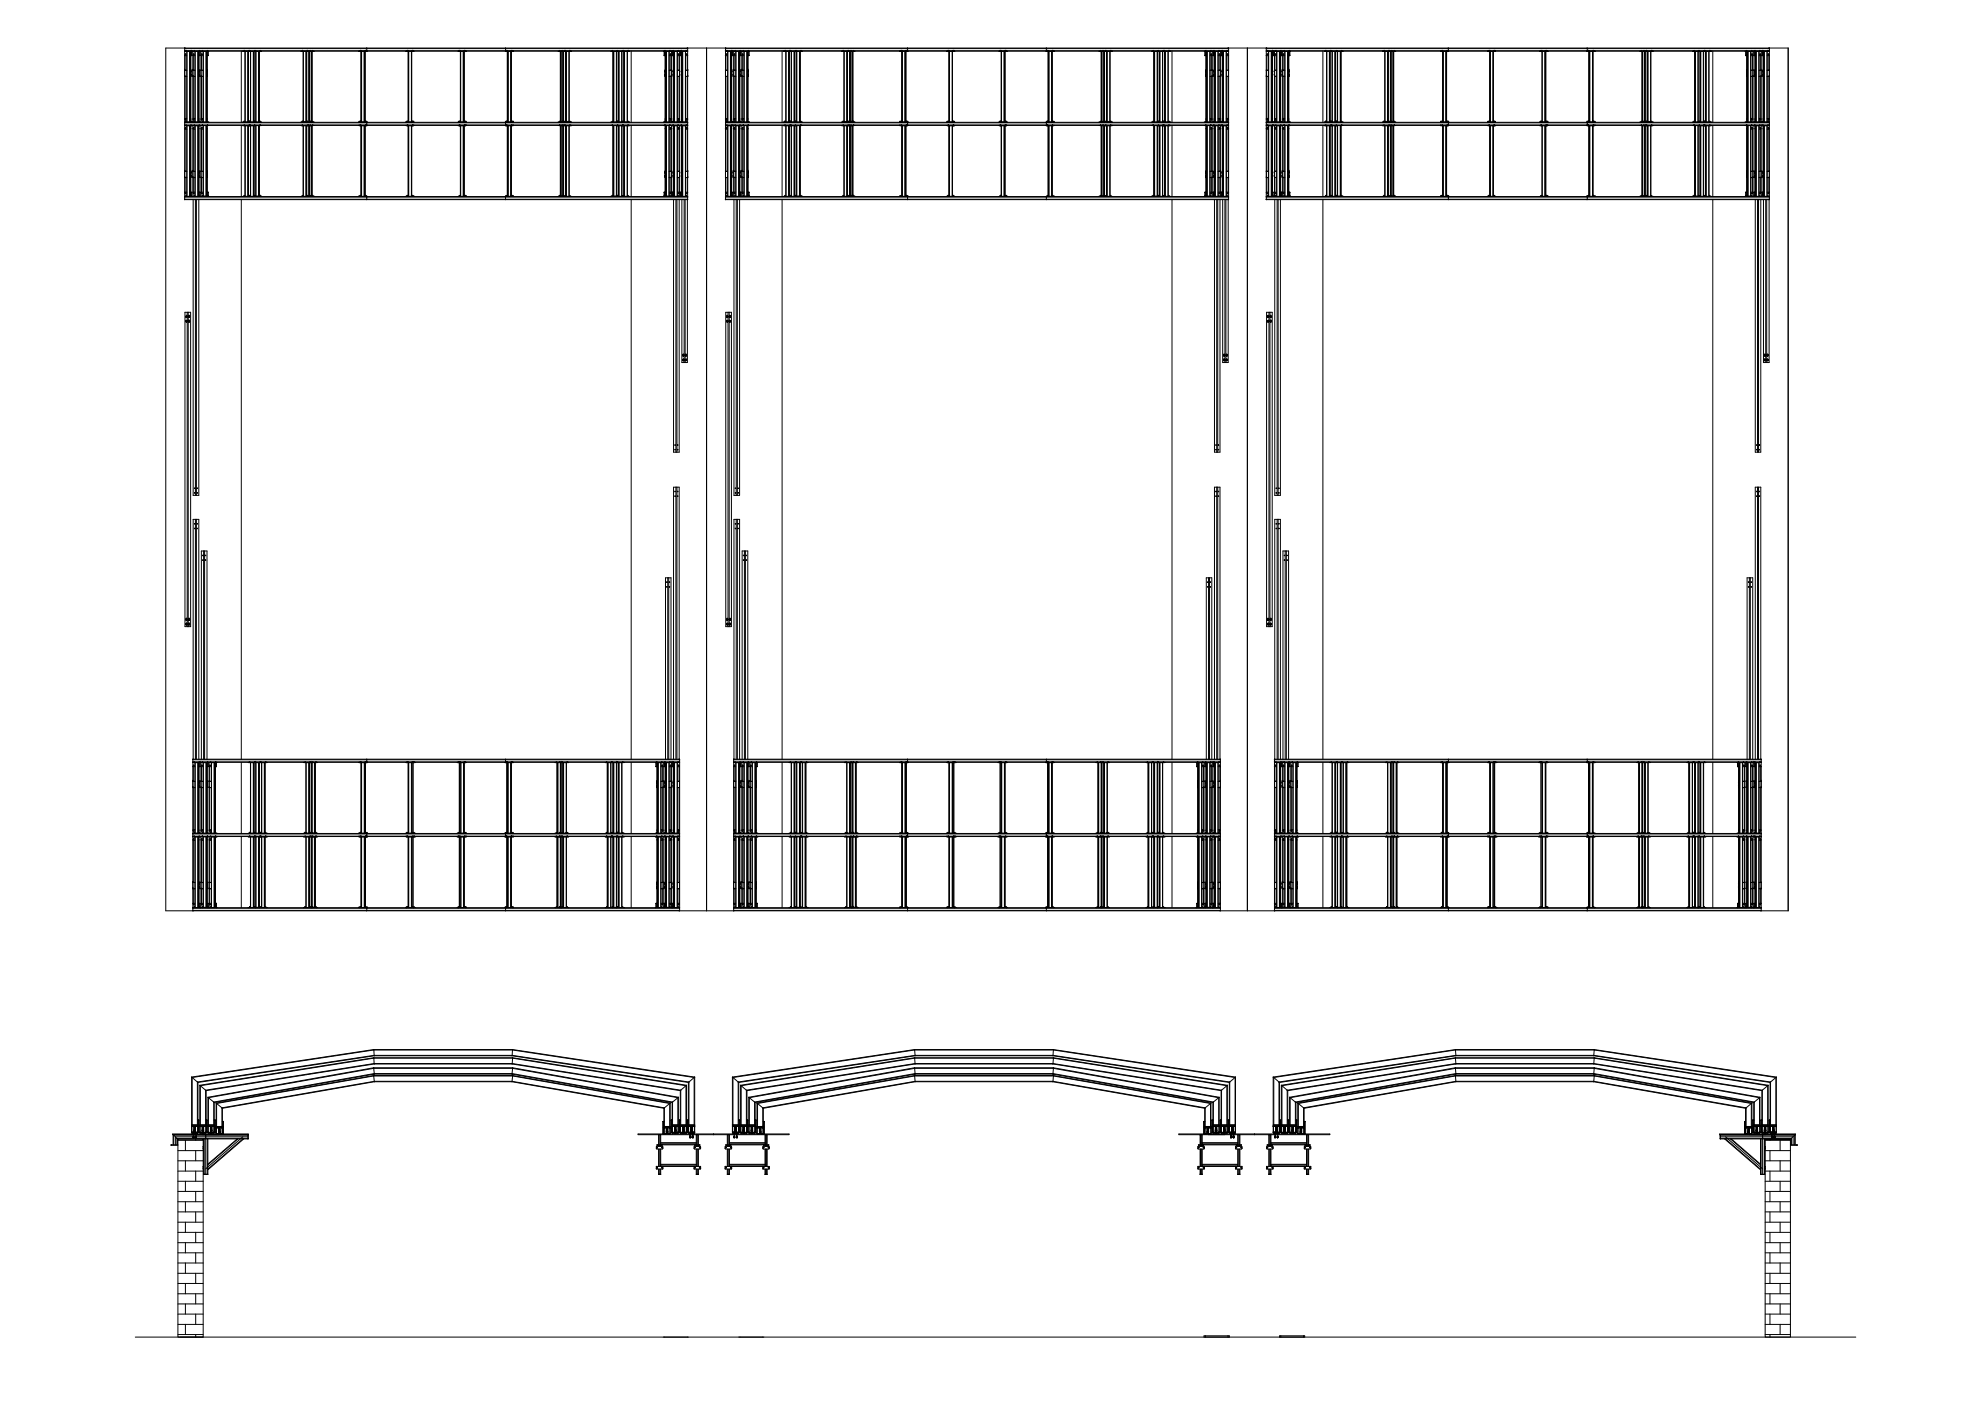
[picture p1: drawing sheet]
<svg xmlns="http://www.w3.org/2000/svg" width="594mm" height="420mm" viewBox="0 0 594 420" stroke-linecap="round" stroke-linejoin="round" font-family="sans-serif">
<!-- layer: 0 -->
<g fill="none" stroke="#000" stroke-width=".3">
<path d="M55.3 15.2l.1 .1M55.3 14.5l.2-.1-.2 .2M55.3 16.5l.1 .2M55.4 15.2h150.8l-.1 .1M55.4 14.4v45.5h150.8v-45.5M55.4 15.3h150.8M55.6 16.2v.2M55.7 16.2v.2M55.8 15.4h.1M55.9 15.4h.1M56 15.4v21.2M56 16.7h-.5v4.4"/>
<path d="M56.1 15.4v21.2M56.9 15.4v21.2M57 15.4v21.2M57.1 16.2v.2M57.1 15.4v21.2M57.1 16.7v4.4M57.2 15.4h.1M57.3 15.4h.1M57.3 15.4l-.1 21.2M57.5 15.5h.1M57.5 15.4v1.3M57.5 15.3v.1"/>
<path d="M57.5 16.6l-.4 .1M57.6 15.3l-.1 1.4h-.3M57.7 15.3v.1M57.8 16.5l.1 .2M57.8 15.3v21.4M58.2 15.4h.1M58.3 15.4h.1M58.5 15.4v21.2M58.5 16.7h-.6l.1 4.4M59.3 15.4v21.2M59.4 15.4v21.2M59.5 16.2v.2"/>
<path d="M59.5 15.4v21.2M59.5 16.7h.1M59.7 15.4h.1M59.7 15.4v21.2M59.8 15.4h.1M59.9 15.4v1.3M60 15.3v1.4h-.3M60 16.6l-.4 .1M60 15.3v.1M60.2 15.3l-2.4 .1M60.3 16.5l.1 .2M60.3 15.3v21.4"/>
<path d="M60.3 15.3v.1M60.4 16.7h.5M60.4 16.7v4.4M60.7 15.4h.1M60.8 15.4h.1M60.9 15.4v21.2M61.8 15.4v21.2M61.9 15.4v21.2M61.9 16.2v.2M62 15.4v21.2M62 16.7h.1M62.2 15.4h.1"/>
<path d="M62.2 15.5v21.1M62.3 15.4v1.3M62.4 15.3v.1M62.5 16.6l-.4 .1M62.5 15.4v1.3h-.3M62.5 15.3v.1M62.6 15.3l-2.3 .1M72.4 15.3v21.4M72.8 15.3v.1M72.9 15.3v.1M73.2 15.4h.1M73.3 15.4h.1"/>
<path d="M73.5 15.4v21.2M74.3 15.4v21.2M74.4 15.4v21.2M74.5 15.4h.1M74.5 15.4v21.2M74.7 15.4h.1M74.8 15.4h.1M74.9 15.4h.1M74.9 15.3v.1M75.1 15.3v.1M75.2 15.3v21.4M76 15.4v21.2"/>
<path d="M76.2 15.4v21.2M76.3 15.4h.1M76.4 15.4h.1M76.6 15.4h.1M76.6 15.3v.1M76.7 15.3v21.4M76.8 15.3v21.4M77.5 15.4v21.2M77.6 15.4v21.2M77.8 15.4v21.2M77.9 15.4h.1M78 15.4h.1"/>
<path d="M78.2 15.3v.1M78.3 15.3v.1M78.4 15.3l-3.9 .1M90.3 15.3v.1M90.4 15.3v.1M90.6 15.4h.1M90.7 15.4h.1M90.9 15.4v21.2M91 15.4v21.2M91.8 15.4v21.2M92 15.4v21.2M92.1 15.4h.1"/>
<path d="M92.2 15.4h.1M92.4 15.3v.1M92.5 15.3v.1M92.6 15.3v21.4M92.7 15.4v21.2M92.8 15.4v21.2M93 15.4h.1M93.1 15.4h.1M93.2 15.3v.1M93.3 15.3v21.4M93.4 15.3v21.4M93.6 15.4v21.2"/>
<path d="M93.7 15.4h.1M93.8 15.4h.1M94 15.3v.1M94.1 15.3v.1M94.2 15.3l-2.2 .1M107.6 15.3l.7 .1M107.7 15.3v.1M107.8 15.3v.1M108 15.4h.1M108.1 15.4h.1M108.2 15.4h.1M108.3 15.4v21.2"/>
<path d="M108.3 15.4h.1M108.4 15.4v21.2M109.2 15.4v21.2M109.3 15.4v21.2M109.4 15.4v21.2M109.5 15.4h.1M109.6 15.4h.1M109.7 15.4h.1M109.8 15.3l.1 .1M109.9 15.4h.1M110 14.4v1M110 15.4h.1"/>
<path d="M110 15.3l-.6 .1M121.7 15.3l.8 .1M121.8 15.3v.1M121.9 15.3v.1M122.1 15.4h.1M122.2 15.4h.1M122.3 15.4h.1M122.4 15.4v21.2M122.5 15.4h.1M122.5 15.4v21.2M122.6 15.4v21.2M123.4 15.4v21.2"/>
<path d="M123.5 15.4v21.2M123.6 15.4h.1M123.7 15.4h.1M123.8 15.4h.1M123.9 15.4h.1M124 15.4h.1M124 15.3v.1M124.1 15.3l-.7 .1M137.4 15.3v.1M137.5 15.3l.6 .1M137.6 15.4h.1M137.7 15.4h.1"/>
<path d="M137.8 15.4h.1M137.9 15.4h.1M138 15.4h.1M138.1 15.4v21.2M138.9 15.4v21.2M139 15.4v21.2M139.1 15.4h.1M139.1 15.4v21.2M139.2 15.4v21.2h.3M139.2 15.4h.1M139.3 15.4h.1M139.4 15.4h.1"/>
<path d="M139.5 15.4h.1M139.6 15.3v.1M139.7 15.3v.1M139.8 15.3v.1M139.9 15.3l-.9 .1M151.5 15.3l.7 .1M151.6 15.3v.1M151.6 14.4v.9M151.6 15.4h.1M151.7 15.3v.1M151.8 15.4h.1M151.8 15.3l-.1 .1"/>
<path d="M151.9 15.4h.1M152 15.4h.1M152.1 15.4h.1M152.2 15.4v21.2M152.3 15.4v21.2M152.4 15.4v21.2M153.2 15.4v21.2M153.3 15.4h.1M153.3 15.4v21.2M153.4 15.4h.1M153.5 15.4h.1M153.6 15.4h.1"/>
<path d="M153.8 15.3v.1M153.9 15.3v.1M154 15.3l-.7 .1M167.4 15.3l2.2 .1M167.5 15.3v.1M167.7 15.3v.1M167.8 15.4h.1M167.9 15.4h.1M168 15.4v21.2M168.1 15.4v21.2M168.2 15.3v.1M168.2 15.4v21.2"/>
<path d="M168.3 15.3v21.4M168.4 15.3v.1M168.5 15.4h.1M168.6 15.4h.1M168.8 15.4v21.2M168.9 15.4v21.2M169 15.3v21.4M169.1 15.3v.1M169.2 15.3v.1M169.4 15.4h.1M169.5 15.4h.1M169.6 15.4v21.2"/>
<path d="M169.8 15.4v21.2M169.9 15.4v21.2M170.6 15.4v21.2M170.7 15.4v21.2M170.9 15.4h.1M171 15.4h.1M171.3 15.3v.1M183.2 15.3l3.9 .1M183.3 15.3v.1M183.4 15.3v.1M183.6 15.4h.1M183.7 15.4h.1"/>
<path d="M183.8 15.4v21.2M184 15.4v21.2M184.1 15.4v21.2M184.8 15.3v21.4M184.9 15.3v21.4M185 15.3v.1M185.1 15.4h.1M185.2 15.4h.1M185.3 15.4h.1M185.4 15.4v21.2M185.6 15.4v21.2M186.5 15.3v21.4"/>
<path d="M186.6 15.3v.1M186.7 15.4h.1M186.7 15.3v.1M186.8 15.4h.1M186.9 15.4h.1M187.1 15.4h.1M187.1 15.4v21.2M187.2 15.4v21.2M187.3 15.4v21.2M188.1 15.4v21.2M188.3 15.4h.1M188.4 15.4h.1"/>
<path d="M188.7 15.3v.1M188.8 15.3v.1M189.3 15.3v21.4M199 15.3l2.4 .1M199.1 15.3l.1 1.4h.2M199.2 16.6l.3 .1M199.2 15.3v.1M199.3 15.4v1.3M199.4 15.4h.1M199.4 15.5v21.1M199.5 16.7h.1M199.6 15.4v21.2"/>
<path d="M199.6 16.2v.2M199.7 15.4v21.2M199.9 15.4v21.2M200.6 15.4v21.2M200.7 15.4v21.2M200.7 16.7h.5M200.8 15.4h.1M200.9 16.2l.3 .2zM200.9 15.4h.1M201.2 16.7v4.4M201.3 15.3v.1M201.3 16.5l-.1 .2"/>
<path d="M201.4 15.3v21.4M201.4 15.3l2.4 .1M201.6 15.3v1.4h.3M201.6 16.6h.3M201.6 15.3v.1M201.7 15.4v1.3M201.8 15.4h.1M201.9 16.5l.1 .2M201.9 15.4h.1M201.9 15.4v21.2M202 16.7h.1M202.1 15.4v21.2"/>
<path d="M202.1 16.2v.2M202.2 15.4v21.2M202.3 15.4v21.2M203.1 15.4v21.2M203.1 16.7h.6M203.3 15.4h.1M203.4 16.2l.2 .2zM203.4 15.4h.1M203.6 16.7v4.4M203.7 15.3v.1M203.8 16.5l-.1 .2M203.8 15.3v21.4"/>
<path d="M203.9 15.3v.1M204 15.3v.1M204.1 15.5h.1M204.1 16.6h.3M204.1 15.3v1.4h.3M204.1 15.4v1.3M204.3 15.4h.1M204.3 16.5l.1 .2M204.4 15.4h.1M204.4 15.4l-.1 21.2M204.5 16.2v.2M204.5 15.4v21.2"/>
<path d="M204.5 16.7v4.4M204.7 15.4v21.2M205.5 15.4v21.2M205.6 16.7h.5v4.4M205.8 15.4h.1M205.9 16.2v.2M205.9 16.2l.2 .1-.2 .1M206.2 15.3v.1M206.2 14.5l-150.8 .1M206.2 16.5l-.1 .2M211.9 14.4v258.7M217.5 15.2l.1 .1"/>
<path d="M217.5 14.5l.2-.1-.2 .2M217.5 16.5l.1 .2M217.6 15.2h150.8l-.1 .1M217.6 15.3h150.8M217.6 14.4v45.5h150.8v-45.5M217.6 16.7h.6M217.6 15.3v.1M217.7 16.7v4.4M217.8 16.2v.2M217.8 16.2l.2 .1-.2 .1M217.9 15.4h.1M218 15.4h.1"/>
<path d="M218.2 15.4v21.2M218.3 15.4v21.2M219 15.4v21.2M219.1 15.4v21.2M219.2 16.2v.2M219.3 16.7h.1M219.3 15.4v21.2M219.4 15.4h.1M219.5 15.4h.1M219.5 15.4l-.1 21.2M219.6 15.5h.1M219.7 15.3l-.1 1.4"/>
<path d="M219.7 16.6l-.4 .1M219.7 15.4v1.3h-.3M219.8 15.3v.1M219.9 15.3v.1M220 16.5l.1 .2M220 15.3v21.4M220.1 15.3v.1M220.2 16.2v.2M220.3 16.2v.2M220.4 15.4h.1M220.5 15.4h.1M220.7 16.7h-.6v4.4"/>
<path d="M220.7 15.4v21.2M221.5 15.4v21.2M221.6 15.4v21.2M221.7 16.2v.2M221.7 16.7l.1 4.4M221.7 15.4v21.2M221.9 15.4h.1M221.9 15.4v21.2M222 15.4h.1M222.1 15.4v1.3M222.1 15.3v.1M222.2 16.6l-.4 .1"/>
<path d="M222.2 15.3v1.4h-.3M222.3 15.3l-2.3 .1M222.4 16.5l.1 .2M222.5 15.3v21.4M222.5 15.3v.1M222.9 15.4h.1M223.1 16.7h-.5v4.4M223.1 15.4v21.2M224 15.4v21.2M224.2 16.2v.2M224.2 16.7v4.4M224.2 15.4v21.2"/>
<path d="M224.3 15.4h.1M224.3 15.5l.1 21.1M224.4 15.4h.1M224.6 15.4v1.3M224.6 15.3v1.4h-.3M224.6 16.6l-.4 .1M224.7 15.3v.1M224.8 15.3l-2.3 .1M234.5 15.3v21.4M235 15.3v.1M235.1 15.3v.1M235.4 15.4h.1"/>
<path d="M235.5 15.4h.1M235.6 15.4v21.2M235.7 15.4v21.2M236.5 15.4v21.2M236.6 15.4v21.2M236.7 15.4h.1M236.7 15.4v21.2M236.9 15.4h.1M237 15.4h.1M237.1 15.4h.1M237.1 15.3v.1M237.3 15.3v21.4"/>
<path d="M238.1 15.4v21.2M238.2 15.4v21.2M238.4 15.4v21.2M238.5 15.4h.1M238.6 15.4h.1M238.7 15.4h.1M238.8 15.3v.1M238.9 15.3v.1M238.9 15.4v21.2M239 15.3v.1M239.7 15.4v21.2M239.8 15.4v21.2"/>
<path d="M240 15.4v21.2M240.1 15.4h.1M240.2 15.4h.1M240.3 15.3v.1M240.5 15.3v.1M240.6 15.3l-3.9 .1M252.4 15.3v.1M252.5 15.3v.1M252.8 15.4h.1M252.9 15.4h.1M253.1 15.4v21.2M253.2 15.4v21.2"/>
<path d="M253.9 15.4v21.2M254 15.4v21.2M254.1 15.4v21.2M254.3 15.4h.1M254.4 15.4h.1M254.6 15.3v.1M254.7 15.3v.1M254.8 15.3v21.4M254.9 15.4v21.2M255 15.4v21.2M255.2 15.4h.1M255.4 15.3v.1"/>
<path d="M255.5 15.3v21.4M255.6 15.4v21.2M255.6 15.3v.1M255.7 15.4v21.2M255.9 15.4h.1M256 15.4h.1M256.1 15.3v.1M256.3 15.3v.1M256.4 15.3l-2.3 .1M269.8 15.3l.7 .1M269.9 15.3v.1M270 15.3v.1"/>
<path d="M270.2 15.4h.1M270.3 15.4h.1M270.4 15.4h.1M270.4 15.4v21.2M270.5 15.4h.1M270.5 15.4v21.2M270.6 15.4v21.2M271.4 15.4v21.2M271.5 15.4v21.2M271.6 15.4v21.2M271.7 15.4h.1M271.8 15.4h.1"/>
<path d="M271.9 15.4h.1M272 15.3v.1M272 15.4h.1M272.2 14.4l-.1 1M272.2 15.4h.1M272.3 15.3l-.7 .1M283.9 15.3l.8 .1M284 15.3v.1M284.1 15.3v.1M284.2 15.4h.1M284.3 15.4h.1M284.4 15.4h.1"/>
<path d="M284.5 15.4h.1M284.6 15.4v21.2M284.7 15.4h.1M284.7 15.4v21.2M285.6 15.4v21.2M285.8 15.4h.1M285.9 15.4h.1M286 15.4h.1M286.1 15.4h.1M286.2 15.4h.1M286.2 15.3v.1M286.3 15.3v.1"/>
<path d="M286.3 15.3l-.7 .1M299.6 15.3v.1M299.7 15.3l.5 .1M299.8 15.4h.1M299.9 15.4h.1M300 15.4h.1M300.1 15.4h.1M300.2 15.4h.1M300.2 15.4v21.2M300.3 15.4v21.2M301.1 15.4v21.2M301.2 15.4v21.2"/>
<path d="M301.3 15.4v21.2M301.4 15.4v21.2M301.4 15.4h.1M301.5 15.4h.1M301.6 15.4h.1M301.7 15.4h.1M301.8 15.3v.1M301.9 15.3v.1M302 15.3v.1M302.1 15.3l-.9 .1M313.7 15.3l.7 .1M313.7 15.3v.1"/>
<path d="M313.8 14.4v.9M313.8 15.4h.1M313.9 15.3v.1M314 15.4h.1M314 15.3v.1M314.1 15.4h.1M314.2 15.4h.1M314.3 15.4h.1M314.4 15.4v21.2M314.5 15.4v21.2M314.6 15.4v21.2M315.4 15.4v21.2"/>
<path d="M315.5 15.4v21.2M315.6 15.4h.1M315.7 15.4h.1M315.8 15.4h.1M316 15.3v.1M316.1 15.3v.1M316.2 15.3l-.8 .1M329.6 15.3l2.2 .1M329.7 15.3v.1M329.8 15.3v.1M330 15.4h.1M330.1 15.4h.1"/>
<path d="M330.3 15.4v21.2M330.3 15.3v.1M330.4 15.4v21.2M330.5 15.3v21.4M330.6 15.3v.1M330.7 15.4h.1M330.8 15.4h.1M331 15.4v21.2M331.2 15.3v21.4M331.2 15.4v21.2M331.3 15.3v.1M331.4 15.3v.1"/>
<path d="M331.6 15.4h.1M331.7 15.4h.1M331.8 15.4v21.2M331.9 15.4v21.2M332 15.4v21.2M332.8 15.4v21.2M333.1 15.4h.1M333.5 15.3v.1M345.4 15.3l3.9 .1M345.5 15.3v.1M345.6 15.3v.1M345.8 15.4h.1"/>
<path d="M345.9 15.4h.1M346 15.4v21.2M346.2 15.4v21.2M346.3 15.4v21.2M347 15.3v.1M347 15.4v21.2M347.1 15.3v21.4M347.2 15.3v.1M347.3 15.4h.1M347.4 15.4h.1M347.5 15.4h.1M347.7 15.4v21.2"/>
<path d="M347.9 15.4v21.2M348.6 15.3v21.4M348.7 15.4v21.2M348.8 15.3v.1M348.8 15.4h.1M349 15.4h.1M349.1 15.4h.1M349.3 15.4h.1M349.3 15.4v21.2M349.4 15.4v21.2M349.5 15.4v21.2M350.3 15.4v21.2"/>
<path d="M350.5 15.4h.1M350.6 15.4h.1M350.9 15.3v.1M351 15.3v.1M351.5 15.3v21.4M361.2 15.3l2.3 .1M361.3 15.3v.1M361.3 16.6l.4 .1M361.3 15.4v1.3h.3M361.4 15.3l.1 1.4M361.5 15.4h.1M361.6 15.5v21.1"/>
<path d="M361.7 15.4h.1M361.8 16.7h.1M361.8 15.4v21.2M361.8 16.2v.2M362 15.4v21.2M362.8 15.4v21.2M362.9 16.7h.5M362.9 15.4v21.2M363 15.4h.1M363.1 16.2l.2 .2zM363.1 15.4h.1M363.4 16.7v4.4"/>
<path d="M363.4 15.3v.1M363.5 16.5l-.1 .2M363.5 15.3v21.4M363.6 15.3l2.4 .1M363.7 15.3l.1 1.4h.3M363.8 16.6l.3 .1M363.8 15.3v.1M363.9 15.4v1.3M364 15.4h.1M364.1 15.4h.1M364.1 15.4v21.2M364.2 16.7h.1"/>
<path d="M364.3 15.4v21.2M364.3 16.2v.2M364.4 15.4v21.2M364.5 15.4v21.2M365.3 15.4v21.2M365.3 16.7h.6M365.5 15.4h.1M365.6 16.2l.2 .2zM365.6 15.4h.1M365.8 16.7v4.4M365.9 15.3v.1M366 15.3v21.4"/>
<path d="M366 16.5l-.1 .2M366.1 15.3v.1M366.2 15.3v.1M366.2 15.5h.2M366.2 16.6h.3M366.2 15.4v1.3h.3M366.3 15.3v.1M366.4 15.4v1.3M366.5 15.4h.1M366.5 16.5l.1 .2M366.5 15.4v21.2M366.6 16.7h.1"/>
<path d="M366.7 15.4v21.2M366.7 16.2v.2M366.8 15.4v21.2M366.9 15.4v21.2M367.7 15.4v21.2M367.8 16.7h.5M367.9 15.4h.1M367.9 15.4h.2M368 16.2l.2 .2zM368.1 15.4h.1M368.3 16.7v4.4M368.4 15.3v.1"/>
<path d="M368.4 14.5l-150.8 .1M368.4 16.5l-.1 .2M374.1 14.4v258.7M379.7 14.5l-330-.1v258.7l316.2-.1M379.7 16.5l.1 .2M379.7 14.4v45.4M379.7 15.3h150.9M379.8 16.7h.6M379.8 15.3v.1M379.9 16.7v4.4M380 16.2v.2M380.1 16.2v.2"/>
<path d="M380.1 15.4h.1M380.2 15.4h.1M380.4 15.4v21.2M380.5 15.4v21.2M381.2 15.4v21.2M381.3 15.4v21.2M381.4 16.2v.2M381.4 16.7h.1M381.4 15.4v21.2M381.6 15.4h.1M381.7 15.4h.1M381.7 15.4l-.1 21.2"/>
<path d="M381.8 15.5h.1M381.9 15.3l-.1 1.4M381.9 16.6l-.4 .1M382 15.3l-.1 1.4h-.3M382.1 15.3v.1M382.2 16.5l.1 .2M382.2 15.3v21.4M382.3 16.7h.5M382.3 15.3v.1M382.3 16.7v4.4M382.4 16.2v.2M382.4 16.2l.2 .1-.2 .1"/>
<path d="M382.6 15.4h.1M382.7 15.4h.1M382.8 15.4v21.2M382.9 15.4v21.2M383.7 15.4v21.2M383.8 15.4v21.2M383.9 16.2v.2M383.9 16.7h.1M383.9 15.4v21.2M383.9 16.7v4.4M384.1 15.4h.1M384.1 15.4v21.2"/>
<path d="M384.3 15.3v1.4M384.4 16.6l-.4 .1M384.4 15.4v1.3h-.3M384.4 15.3v.1M384.5 15.3l-2.3 .1M384.6 16.5l.1 .2M384.7 15.3v21.4M384.7 15.3v.1M384.8 16.2l.3 .1-.3 .1zM385 15.4h.1M385.1 15.4h.1M385.3 16.7h-.6l.1 4.4"/>
<path d="M385.3 15.4v21.2M386.1 15.4v21.2M386.2 15.4v21.2M386.3 16.2v.2M386.3 16.7l.1 4.4M386.3 15.4v21.2M386.5 15.4h.1M386.5 15.5l.1 21.1M386.6 15.4h.1M386.7 15.4v1.3M386.8 15.3v1.4h-.3M386.8 16.6l-.4 .1"/>
<path d="M386.9 15.3v.1M387 15.3l-2.3 .1M396.7 15.3v21.4M397.2 15.3v.1M397.3 15.3v.1M397.6 15.4h.1M397.7 15.4h.1M397.8 15.4v21.2M397.9 15.4v21.2M398.7 15.4v21.2M398.8 15.4v21.2M398.9 15.4v21.2"/>
<path d="M398.9 15.4h.1M399 15.4h.1M399.2 15.4h.1M399.3 15.4h.1M399.3 15.3v.1M399.4 15.3v21.4M399.6 15.3v21.4M400.3 15.4v21.2M400.4 15.4v21.2M400.5 15.4v21.2M400.7 15.4h.1M400.8 15.4h.1"/>
<path d="M400.9 15.4h.1M401 15.3v.1M401.1 15.3v21.4M401.2 15.3v.1M401.9 15.4v21.2M402 15.4v21.2M402.1 15.4v21.2M402.3 15.4h.1M402.4 15.4h.1M402.6 15.3v.1M402.8 15.3l-3.9 .1M414.6 15.3v.1"/>
<path d="M414.7 15.3v.1M415 15.4h.1M415.1 15.4h.1M415.3 15.4v21.2M416.1 15.4v21.2M416.2 15.4v21.2M416.3 15.4v21.2M416.5 15.4h.1M416.6 15.4h.1M416.7 15.3v.1M416.9 15.3v.1M417 15.4v21.2"/>
<path d="M417 15.3v.1M417.2 15.4v21.2M417.3 15.4h.1M417.4 15.4h.1M417.6 15.3v.1M417.7 15.3v21.4M417.8 15.3v21.4M417.9 15.4v21.2M418.1 15.4h.1M418.2 15.4h.1M418.3 15.3v.1M418.4 15.3v.1"/>
<path d="M418.6 15.3l-2.3 .1M432 15.3l.7 .1M432.1 15.3v.1M432.2 15.3l-.1 .1M432.2 15.4h.1M432.4 15.4h.1M432.5 15.4h.1M432.6 15.4h.1M432.7 15.4v21.2M432.8 15.4v21.2M433.6 15.4v21.2M433.7 15.4v21.2"/>
<path d="M433.8 15.4v21.2M433.9 15.4h.1M434 15.4h.1M434.1 15.4h.1M434.2 15.4h.1M434.2 15.3v.1M434.3 15.2v.2M434.3 14.4v.2M434.4 15.4h.1M434.4 14.6v.6M434.4 15.3l-.6 .1M446.1 15.3l.7 .1"/>
<path d="M446.2 15.3v.1M446.3 15.3v.1M446.5 15.4h.1M446.6 15.4h.1M446.8 15.4v21.2M446.8 15.4h.1M446.9 15.4v21.2M447.7 15.4v21.2M447.8 15.4v21.2M447.9 15.4h.1M448 15.4h.1M448.1 15.4h.1"/>
<path d="M448.2 15.4h.1M448.3 15.4h.1M448.4 15.4h.1M448.4 15.3v.1M448.5 15.3l-.7 .1M461.8 15.3v.1M461.9 15.3l.5 .1M462 15.4h.1M462.1 15.4h.1M462.2 15.4h.1M462.3 15.4h.1M462.4 15.4h.1"/>
<path d="M462.4 15.4v21.2M462.5 15.4v21.2M463.3 15.4v21.2M463.4 15.4h.1M463.4 15.4v21.2M463.5 15.4v21.2M463.6 15.4l-.1 21.2M463.6 15.4h.1M463.7 15.4h.1M463.8 15.4h.1M463.9 15.4h.1M463.9 15.3v.1"/>
<path d="M464 15.3v.1M464.2 15.3v.1M464.2 15.3l-.8 .1M475.9 14.4v1h.7M476 15.4h.1M476.1 15.3v.1M476.1 15.4h.1M476.2 15.4h.1M476.3 15.4h.1M476.4 15.4h.1M476.5 15.4h.1M476.6 15.4v21.2"/>
<path d="M476.7 15.4v21.2M476.8 15.4v21.2M477.6 15.4v21.2M477.7 15.4v21.2M477.8 15.4h.1M477.9 15.4h.1M478 15.4h.1M478.2 15.4h.1M478.2 15.3l.1 .1M478.3 15.3v.1M478.4 15.3l-.8 .1M491.8 15.3l2.2 .1"/>
<path d="M491.9 15.3v.1M492 15.3v.1M492.2 15.4h.1M492.3 15.4h.1M492.4 15.4v21.2M492.5 15.3v.1M492.6 15.4v21.2M492.6 15.3v21.4M492.8 15.3v.1M492.9 15.4h.1M493 15.4h.1M493.2 15.4v21.2"/>
<path d="M493.3 15.4v21.2M493.4 15.3v21.4M493.5 15.3v.1M493.6 15.3v.1M493.7 15.4h.1M493.8 15.4h.1M494 15.4v21.2M494.1 15.4v21.2M494.2 15.4v21.2M495 15.4v21.2M495.2 15.4h.1M495.2 15.4h.2"/>
<path d="M495.4 15.4h.1M495.7 15.3v.1M507.5 15.3l4 .1M507.7 15.3v.1M507.8 15.3v.1M508 15.4h.1M508.1 15.4h.1M508.2 15.4v21.2M508.4 15.4v21.2M509.2 15.3v.1M509.2 15.4v21.2M509.3 15.3v21.4"/>
<path d="M509.4 15.3v.1M509.5 15.4h.1M509.7 15.4h.1M509.8 15.4v21.2M510 15.4v21.2M510.8 15.3v21.4M510.9 15.4v21.2M510.9 15.3v.1M511 15.3v.1M511.1 15.4h.1M511.2 15.4h.1M511.3 15.4h.1"/>
<path d="M511.4 15.4l.1 21.2M511.6 15.4v21.2M511.7 15.4v21.2M512.5 15.4v21.2M512.7 15.4h.1M512.8 15.4h.1M513.1 15.3v.1M513.2 15.3v.1M513.6 15.3v21.4M523.3 15.3l2.4 .1M523.5 15.3v.1M523.5 16.6l.4 .1"/>
<path d="M523.5 15.4v1.3h.3M523.6 15.3v1.4M523.7 15.4h.1M523.8 15.5l-.1 21.1M523.8 15.4h.1M523.9 16.7h.1M524 15.4v21.2M524 16.2v.2M524.1 15.4v21.2M524.2 15.4v21.2M525 15.4v21.2M525.1 16.7h.5"/>
<path d="M525.1 15.4v21.2M525.2 15.4h.1M525.3 15.4h.1M525.3 16.2v.2M525.5 16.2v.2M525.5 16.7v4.4M525.6 15.3v.1M525.7 15.3v21.4M525.7 16.5l-.1 .2M525.8 15.3l2.4 .1M525.9 15.3l.1 1.4h.3M526 16.6l.4 .1"/>
<path d="M526 15.3l.1 1.4M526.2 15.4h.1M526.3 15.4v21.2M526.3 15.4h.1M526.4 16.7h.1M526.4 16.2v.2M526.5 15.4v21.2M526.6 15.4v21.2M526.7 15.4v21.2M527.4 15.4v21.2M527.5 16.7h.6M527.5 15.4v21.2"/>
<path d="M527.7 15.4h.1M527.7 16.2l.3 .2zM527.8 15.4h.1M528 16.7v4.4M528.1 15.3v.1M528.2 16.5l-.1 .2M528.2 15.3v21.4M528.2 15.3v.1M528.4 15.3v1.4h.3M528.4 16.6l.4 .1M528.4 15.5h.1M528.5 15.3v.1"/>
<path d="M528.5 15.4v1.3M528.6 15.4h.1M528.6 15.4h.2M528.7 15.4v21.2M528.8 15.4h.1M528.9 16.2v.2M528.9 16.7v4.4M528.9 15.4v21.2M529 15.4v21.2M529.1 15.4v21.2M529.9 15.4v21.2M529.9 16.7h.6"/>
<path d="M530.2 15.4h.1M530.2 16.2l.2 .2zM530.5 16.7v4.4M530.5 15.3v.1M530.6 14.6h-150.9h150.9M530.6 15.2l-.1 .1M530.6 15.2h-150.9l.1 .1M530.6 14.4l-.1 45.5M530.6 16.5l-.1 .2M530.6 14.5l5.7-.1v258.7h-8.2M55.3 38.6l.7 .1M55.3 37.5l.2 .1"/>
<path d="M55.4 37.5h150.8l-.1 .1M55.4 22.9h.1M55.4 21.1h.1M55.4 37.6h150.8M55.4 36.6h150.8M55.4 21.1h.6M55.4 22.9h.6M55.5 36.7l-.2 .1M55.5 22.9v12.7M55.5 38.7v12.7M55.6 38.2v.3M55.6 35.8v.2"/>
<path d="M55.6 35.8h.1M55.6 36h.1M55.6 38.3h.1M55.7 38.2v.3M55.7 35.8v.2M55.8 36.6h.1M55.8 37.7h.1M55.9 36.6h.1M55.9 37.7h.1M56 35.5l-.7 .2M56 37.7v21.2M56.1 37.7v21.2"/>
<path d="M56.9 37.7v21.2M57 37.7v21.2M57.1 35.5l.1 .2M57.1 35.8v.2M57.1 38.3v.1M57.1 37.7v21.2M57.1 21.1h.1M57.1 22.9h.1M57.1 22.9v12.7M57.1 38.7v12.7M57.2 21.1h.1M57.2 22.9h.1"/>
<path d="M57.2 21.1v1.8M57.2 38.6l-.1 .1M57.2 36.6h.1M57.2 37.7h.1M57.2 21.4h.1M57.2 22.6h.1M57.2 22.4h.1M57.2 21.5v.1M57.2 22.4v.2M57.2 37.7v21.2M57.2 21.6h.1M57.3 36.6h.1"/>
<path d="M57.3 37.7h.1M57.5 36.6v.1M57.5 37.6v.1M57.6 36.6v.1M57.6 37.6v.1M57.7 37.6l-2.3 .1M57.7 36.6v.1M57.8 38.6l.2 .1v12.7M57.8 21.1h.1M57.8 22.9h.1M57.8 36.7h.1M57.8 37.6v21.3"/>
<path d="M57.8 21.1h.7M57.8 22.9h.7M58 22.9v12.6l-.2 .2M58 35.5h.5M58 38.7h.5M58 38.2l.1 .3v-.3M58 35.8v.2M58.1 35.8h.1M58.1 36h.1M58.1 38.3h.1M58.1 35.8v.2M58.2 37.7h.1"/>
<path d="M58.2 36.6h.1M58.3 37.7h.1M58.3 36.6h.1M58.5 37.7v21.2M59.3 37.7v21.2M59.4 37.7v21.2M59.5 35.8v.2M59.5 38.3v.1M59.5 35.5l.2 .2M59.5 22.9h.1M59.5 21.1h.1M59.5 37.7v21.2"/>
<path d="M59.5 21.1h.2M59.5 22.9h.2M59.7 21.1h.1M59.7 22.9h.1M59.7 37.7h.1M59.7 36.6h.1M59.7 21.4h.1M59.7 22.6h.1M59.7 22.4h.1M59.7 21.4v.2zM59.7 22.4v.2M59.7 37.7v21.2"/>
<path d="M59.7 38.6l-.2 .1M59.8 37.7h.1M59.8 36.6h.1M60 36.6v.1M60 37.6v.1M60.2 37.6l-2.4 .1M60.2 36.6v.1M60.3 37.6v21.3M60.3 21.1h.6M60.3 22.9h.6M60.3 38.6l.1 .1v12.7M60.3 21.1h.1"/>
<path d="M60.3 22.9h.1M60.3 36.6v.1M60.3 37.6h.1M60.4 22.9v12.6l-.1 .2M60.5 35.5h.4M60.5 38.7h.4M60.5 38.2v.3l.1-.3M60.5 35.8v.2M60.5 35.8h.1M60.5 36h.1M60.5 38.3h.1M60.6 35.8v.2"/>
<path d="M60.7 37.6h.1M60.7 36.6h.1M60.7 37.7h.1M60.8 37.6h.1M60.8 36.6h.1M60.8 37.7h.1M60.9 37.6v21.3M61.8 37.6v21.3M61.9 37.6v21.3M61.9 35.8v.2M61.9 38.3v.1M62 35.5l.2 .2"/>
<path d="M62 22.9h.1M62 21.1h.1M62 37.6v21.3M62 21.1h.2M62 22.9h.2M62.1 22.9h.1M62.1 21.1h.1M62.2 37.6h.1M62.2 36.6h.1M62.2 21.4h.1M62.2 21.6h.1M62.2 22.6h.1"/>
<path d="M62.2 22.4h.1M62.2 21.5v.1M62.2 22.4v.2M62.2 38.6l-.2 .1M62.2 37.7h.1M62.2 37.7v21.1M62.4 36.6v.1M62.4 37.6h.1M62.5 36.6v.1M62.5 37.6h.1M62.6 36.6v.1M62.6 37.6h.1"/>
<path d="M72.4 37.6v21.3M72.8 37.6l4 .1M72.8 36.6v.1M72.9 36.6v.1M72.9 37.6v.1M73.2 36.6h.1M73.2 37.7h.1M73.3 36.6h.1M73.3 37.7h.1M73.5 37.7v21.2M74.3 37.7v21.2M74.4 37.7v21.2"/>
<path d="M74.4 36.7h.1M74.5 36.7h.1M74.5 37.7v21.2M74.7 36.6h.1M74.7 37.7h.1M74.8 36.6h.1M74.8 37.7h.1M74.9 37.7h.1M74.9 36.6h.1M74.9 37.6v.1M75.1 37.6h.1M75.1 36.6v.1"/>
<path d="M75.1 37.6v.1M75.2 37.6v21.3M76 37.7v21.2M76 36.7h.1M76.1 36.7h.1M76.2 37.7v21.2M76.3 37.7h.1M76.3 36.6h.1M76.3 36.6h.3M76.4 37.7h.1M76.4 36.6h.1M76.6 36.6h.1"/>
<path d="M76.6 36.6v.1M76.6 37.6v.1M76.7 37.6v21.3M76.8 37.6v21.3M77.5 37.6v21.3M77.6 37.6v21.3M77.8 37.6v21.3M77.9 36.6h.1M77.9 37.6h.1M77.9 37.7h.1M78 36.6h.1M78 37.6h.1"/>
<path d="M78 37.7h.1M78.2 36.6v.1M78.2 37.6h.1M78.3 36.6v.1M78.3 37.6h.1M78.4 36.6v.1M78.4 37.6h.1M90.3 37.6l3.1 .1M90.3 36.6v.1M90.4 36.6v.1M90.4 37.6v.1M90.6 36.6h.1"/>
<path d="M90.6 37.7h.1M90.7 36.6h.1M90.7 37.7h.1M90.9 37.7v21.2M91 37.7v21.2M91.1 36.7h.1M91.2 36.7h.1M91.5 36.7h.1M91.8 37.7v21.2M91.8 36.7h.1M91.9 36.7h.1M92 37.7v21.2"/>
<path d="M92.1 36.6h.1M92.1 37.7h.1M92.2 36.6h.1M92.2 37.7h.1M92.4 36.6v.1M92.4 37.6v.1M92.5 37.6h.1M92.5 36.6v.1M92.5 37.6v.1M92.6 37.6v21.3M92.7 37.7v21.2M92.8 37.7v21.2"/>
<path d="M93 37.7h.1M93 36.6h.1M93.1 37.7h.1M93.1 36.6h.1M93.2 36.6v.1M93.2 37.6v.1M93.3 37.6v21.3M93.4 37.6v21.3M93.6 37.6v21.3M93.7 36.6h.1M93.7 37.6h.1M93.7 37.7h.1"/>
<path d="M93.8 36.6h.1M93.8 37.6h.1M94 36.6v.1M94 37.6h.1M94.1 36.6v.1M94.1 37.6h.1M94.2 36.6v.1M94.2 37.6h.1M107.6 36.6v.1M107.6 37.6h.1M107.7 36.6h.1M107.7 37.6h.1"/>
<path d="M107.7 37.6h2.3M107.8 36.7h.1M107.8 37.6v.1M108 36.6h.1M108 36.6h.2M108.1 36.6h.1M108.1 37.7h.1M108.2 36.6h.1M108.2 37.7h.1M108.3 37.7v21.2M108.4 37.7v21.2M109.2 37.7v21.2"/>
<path d="M109.3 37.7v21.2M109.4 37.7v21.2M109.5 36.6h.1M109.5 36.6h.2M109.6 36.6h.1M109.6 37.7h.1M109.7 37.7h.1M109.7 36.6h.1M109.7 36.7h.1M109.8 37.6v.1M109.9 36.7h.1M110 37.6h.1"/>
<path d="M110 37.6v.1M110 36.7v.9M110 36.7h.1M110 36.6v.1M121.7 36.6v.1M121.7 37.6h.1M121.8 37.6l2.3 .1M121.8 36.7h.1M121.9 36.7h.1M121.9 37.6v.1M122.1 36.6h.1M122.1 36.6h.2"/>
<path d="M122.1 37.7h.1M122.2 36.7h.1M122.3 37.7h.1M122.3 36.6h.1M122.4 37.7v21.2M122.5 37.7v21.2M122.6 37.7v21.2M123.4 37.7v21.2M123.5 37.7v21.2M123.6 36.6h.1M123.6 36.6h.2M123.7 37.7h.1"/>
<path d="M123.7 36.6h.1M123.8 37.7h.1M123.8 36.6h.1M123.9 36.7h.1M124 36.7h.1M124 37.6v.1M124.1 36.6h.1M124.1 37.7h.1M124.1 37.6v.1M137.4 37.6h2.4M137.4 36.6v.1M137.5 36.7h.1"/>
<path d="M137.5 37.6v.1M137.6 36.7h.1M137.7 36.7h.1M137.7 37.7h.1M137.7 36.6h.1M137.7 36.6h.3M137.8 37.7h.1M137.8 36.6h.1M137.9 36.7h.1M137.9 37.7h.1M137.9 36.6h.1M138 36.6h.1"/>
<path d="M138.1 37.7v21.2M138.9 37.7v21.2M139 37.7v21.2M139.1 37.7v21.2M139.2 37.7v21.2M139.2 37.7h.1M139.2 36.6h.1M139.3 36.7h.1M139.3 37.7h.1M139.4 36.6h.1M139.4 37.7h.1M139.5 36.6h.1"/>
<path d="M139.6 36.6v.1M139.6 37.6v.1M139.7 36.6h.1M139.7 37.7h.1M139.7 37.6v.1M139.8 36.6h.1M139.8 37.6h.1M139.9 36.6v.1M139.9 37.6h.1M151.5 37.6h2.4M151.5 36.6v.1M151.6 36.7v1"/>
<path d="M151.6 36.7h.1M151.7 36.7h.1M151.7 37.6h.1M151.7 37.6v.1M151.8 36.7h.1M151.8 37.6v.1M151.9 36.6h.1M151.9 37.7h.1M151.9 36.6h.2M152 37.7h.1M152 36.6h.1M152.1 36.6h.1"/>
<path d="M152.2 37.7v21.2M152.3 37.7v21.2M152.4 37.7v21.2M153.2 37.7v21.2M153.3 37.7v21.2M153.4 36.6h.1M153.4 37.7h.1M153.4 36.7h.1M153.4 36.6h.2M153.5 37.7h.1M153.5 36.6h.1M153.6 36.6h.1"/>
<path d="M153.8 36.7h.1M153.8 37.6v.1M153.9 36.6h.1M153.9 37.6h.1M154 36.6v.1M154 37.6h.1M167.4 36.6v.1M167.4 37.6h.1M167.5 36.6v.1M167.5 37.6h.1M167.7 36.6v.1M167.7 37.6h.1"/>
<path d="M167.8 37.6h.1M167.8 36.6h.1M167.8 37.7h.1M167.9 37.6h.1M167.9 36.6h.1M167.9 37.7h.1M168 37.6v21.3M168.1 37.6v21.3M168.2 37.6h3.1M168.2 36.6v.1M168.2 37.7v21.2M168.3 37.6v21.3"/>
<path d="M168.4 36.6v.1M168.4 37.6v.1M168.5 36.6h.1M168.5 37.7h.1M168.6 36.6h.1M168.6 37.7h.1M168.8 37.7v21.2M168.9 37.7v21.2M169 37.6v21.3M169.1 37.6h.1M169.1 36.6v.1M169.1 37.6v.1"/>
<path d="M169.2 36.6v.1M169.2 37.6v.1M169.4 37.7h.1M169.4 36.6h.1M169.5 37.7h.1M169.5 36.6h.1M169.6 37.7v21.2M169.7 36.7h.1M169.8 36.7h.1M169.8 37.7v21.2M169.9 37.7v21.2M170.1 36.7h.1"/>
<path d="M170.4 36.7h.1M170.5 36.7h.1M170.6 37.7v21.2M170.7 37.7v21.2M170.9 37.7h.1M170.9 36.6h.1M171 37.7h.1M171 36.6h.1M171.3 36.6v.1M171.3 37.6v.1M183.2 36.6v.1M183.2 37.6h.1"/>
<path d="M183.3 36.6v.1M183.3 37.6h.1M183.4 36.6v.1M183.4 37.6h.1M183.6 37.6h.1M183.6 36.6h.1M183.6 37.7h.1M183.7 37.6h.1M183.7 36.6h.1M183.8 37.6v21.3M184 37.6v21.3M184.1 37.6v21.3"/>
<path d="M184.8 37.6v21.3M184.9 37.6v21.3M185 37.6v.1M185.1 36.6h.1M185.1 36.6h.2M185.2 36.6h.1M185.2 37.7h.1M185.3 37.7h.1M185.3 36.6h.1M185.4 37.7v21.2M185.5 36.7h.1M185.6 36.7h.1"/>
<path d="M185.6 37.7v21.2M186.5 37.6v21.3M186.6 36.6v.1M186.6 37.6v.1M186.7 37.7h.1M186.7 36.6h.1M186.7 36.6h.2M186.7 37.6v.1M186.8 37.7h.1M186.8 36.6h.1M186.9 37.7h.1M186.9 36.6h.1"/>
<path d="M187.1 36.7h.1M187.1 37.7v21.2M187.2 36.7h.1M187.2 37.7v21.2M187.3 37.7v21.2M188.1 37.7v21.2M188.3 37.7h.1M188.3 36.6h.1M188.4 37.7h.1M188.4 36.6h.1M188.7 36.6v.1M188.7 37.6v.1"/>
<path d="M188.8 37.6l-4 .1M188.8 36.6v.1M189.3 37.6v21.3M199 36.6v.1M199 37.6h.1M199.1 36.6v.1M199.1 37.6h.1M199.2 36.6v.1M199.2 37.6h.1M199.4 36.6h.1M199.4 37.6h.1M199.4 37.7h.1"/>
<path d="M199.4 21.4h.1M199.4 21.6h.1M199.4 22.4h.1M199.4 22.6h.1M199.4 21.4v.2M199.4 22.4v.1M199.4 37.7v21.1M199.4 21.1h.2M199.4 22.9h.2M199.4 38.6l.2 .1M199.5 22.9h.1M199.5 21.1h.1"/>
<path d="M199.5 21.1v1.8M199.6 22.9h.1M199.6 21.1h.1M199.6 37.6v21.3M199.6 38.3v.1M199.6 35.8v.2M199.6 35.5l-.2 .2M199.7 37.6v21.3M199.9 37.6v21.3M200.6 37.6v21.3M200.7 37.6v21.3M200.7 21.1h.7"/>
<path d="M200.7 22.9h.7M200.7 35.5h.4M200.7 38.7h.4M200.8 36.6h.1M200.8 37.6h.1M200.8 37.7h.1M200.9 36.6h.1M200.9 37.6h.1M200.9 37.7h.1M201 35.8v.2M201 38.2l.1 .3v-.3M201 35.8h.1"/>
<path d="M201 36h.1M201 38.3h.1M201.1 35.8v.2M201.1 35.5l.2 .2M201.2 22.9v12.7M201.2 38.7v12.7M201.3 36.6v.1M201.3 37.6h.1M201.3 38.6l-.2 .1M201.3 22.9h.1M201.3 21.1h.1M201.3 21.1v1.8"/>
<path d="M201.4 37.6v21.3M201.4 37.6l2.4 .1M201.4 36.6v.1M201.6 36.6v.1M201.6 37.6v.1M201.8 37.7h.1M201.8 36.6h.1M201.9 38.6l.1 .1M201.9 37.7h.1M201.9 36.6h.1M201.9 22.4h.1M201.9 22.6h.1"/>
<path d="M201.9 21.4h.1M201.9 21.6h.1M201.9 22.4v.1M201.9 21.4v.2M201.9 37.7v21.2M201.9 21.1h.2M201.9 22.9h.2M201.9 22.9h.1M201.9 21.1h.1M201.9 21.1v1.8M202 35.5l-.1 .2M202.1 22.9h.1"/>
<path d="M202.1 21.1h.1M202.1 37.7v21.2M202.1 38.3v.1M202.1 35.8v.2M202.2 37.7v21.2M202.3 37.7v21.2M203.1 37.7v21.2M203.1 21.1h.7M203.1 22.9h.7M203.1 38.7h.5v12.7M203.3 37.7h.1M203.3 36.6h.1"/>
<path d="M203.4 37.7h.1M203.4 36.6h.1M203.4 35.8v.2M203.4 38.2l.2 .3-.1-.3M203.5 35.8h.1M203.5 36h.1M203.5 38.3h.1M203.5 35.8v.2M203.6 35.5l.2 .2M203.6 22.9v12.6h-.5M203.7 36.6v.1M203.7 37.6v.1"/>
<path d="M203.8 22.9h.1M203.8 21.1h.1M203.8 38.6l-.2 .1M203.8 36.7h.1M203.8 37.6v21.3M203.9 37.6l2.3 .1M203.9 36.6v.1M204 36.6v.1M204 37.6v.1M204.1 36.6v.1M204.1 37.6v.1M204.3 37.7h.1"/>
<path d="M204.3 36.6h.1M204.3 38.6l.2 .1M204.4 37.7h.1M204.4 36.6h.1M204.4 22.4h.1M204.4 22.6h.1M204.4 21.4h.1M204.4 21.6h.1M204.4 22.4v.1M204.4 21.4v.2M204.4 37.7l-.1 21.2M204.4 22.4v.2"/>
<path d="M204.4 21.1h.1M204.4 22.9h.1M204.5 22.9v12.7M204.5 38.7v12.7M204.5 38.3v.1M204.5 35.8v.2M204.5 35.5l-.2 .2M204.5 37.7v21.2M204.7 37.7v21.2M205.5 37.7v21.2M205.6 35.5l.6 .2M205.6 21.1h.6"/>
<path d="M205.6 22.9h.6M205.8 37.7h.1M205.8 36.6h.1M205.9 35.8v.2M205.9 38.2v.3M205.9 35.8h.1M205.9 36h.1M205.9 38.3h.1M206 38.2l-.1 .3M206 35.8v.2M206.1 36.7l.1 .1h-150.8M206.1 22.9v12.7"/>
<path d="M206.1 38.7v12.7M206.2 36.6v.1M206.2 37.6v.1M206.2 38.6l-.6 .1M206.2 22.9h.1M206.2 21.1h.1M217.5 38.6l.2 .1M217.5 37.5l.1 .2M217.6 37.5h150.8l-.1 .1M217.6 22.9h.1M217.6 21.1h.1M217.6 37.6h150.8"/>
<path d="M217.6 36.6h150.8M217.6 21.1h.6M217.6 22.9h.6M217.6 36.6v.1M217.7 36.7l-.2 .1M217.7 22.9v12.7M217.7 38.7v12.7M217.7 35.5l-.2 .2M217.7 35.5h.5M217.7 38.7h.5M217.8 38.2v.3M217.8 35.8v.2"/>
<path d="M217.8 35.8h.1M217.8 36h.1M217.8 38.3h.1M217.9 38.2l-.1 .3M217.9 35.8v.2M217.9 36.6h.1M217.9 37.7h.1M218 36.6h.1M218 37.7h.1M218.2 37.7v21.2M218.3 37.7v21.2M219 37.7v21.2"/>
<path d="M219.1 37.7v21.2M219.2 35.5l.2 .2M219.2 35.8v.2M219.2 38.3v.1M219.3 21.1h.1M219.3 22.9h.1M219.3 37.7v21.2M219.4 38.6l-.2 .1M219.4 36.6h.1M219.4 37.7h.1M219.4 21.4h.1M219.4 22.6h.1"/>
<path d="M219.4 22.4h.1M219.4 22.9h.1M219.4 21.1h.1M219.4 21.5v.1M219.4 22.4v.2M219.4 21.6h.1M219.4 37.7v21.2M219.5 36.6h.1M219.5 37.7h.1M219.7 36.6v.1M219.7 37.6v.1M219.8 37.6h.1"/>
<path d="M219.8 36.6v.1M219.8 37.6v.1M219.9 37.6l-2.3 .1M219.9 36.6v.1M220 38.6l.7 .1M220 21.1h.1M220 22.9h.1M220 36.7h.1M220 21.1h.7M220 22.9h.7M220 37.6v21.3M220.1 36.6v.1"/>
<path d="M220.1 37.6v.1M220.1 22.9v12.7M220.1 38.7v12.7M220.2 38.2v.3M220.2 35.8v.2M220.2 35.8h.1M220.2 36h.1M220.2 38.3h.1M220.3 38.2v.3M220.3 35.8v.2M220.4 37.7h.1M220.4 36.6h.1"/>
<path d="M220.5 37.7h.1M220.5 36.6h.1M220.7 35.5l-.7 .2M220.7 37.7v21.2M221.5 37.7v21.2M221.6 37.7v21.2M221.7 35.5l.2 .2M221.7 35.8v.2M221.7 38.3v.1M221.7 21.1h.2M221.7 22.9h.2M221.7 37.7v21.2"/>
<path d="M221.8 22.9v12.7M221.8 38.7v12.7M221.9 37.7h.1M221.9 36.6h.1M221.9 21.4h.1M221.9 22.6h.1M221.9 22.4h.1M221.9 22.9h.1M221.9 21.1h.1M221.9 21.5v.1M221.9 22.4v.2M221.9 21.6h.1"/>
<path d="M221.9 37.7v21.2M221.9 38.6l-.2 .1M222 37.7h.1M222 36.6h.1M222.1 36.6v.1M222.1 37.6v.1M222.2 36.6v.1M222.2 37.6v.1M222.3 37.6l-2.3 .1M222.3 36.6v.1M222.4 38.6l.2 .1v12.7M222.5 21.1h.1"/>
<path d="M222.5 22.9h.1M222.5 21.1h.6M222.5 22.9h.6M222.5 37.6v21.3M222.5 36.6v.1M222.5 37.6h.1M222.6 22.9v12.6l-.2 .2M222.6 35.5h.5M222.6 38.7h.5M222.7 38.2v.3l.1-.3M222.7 35.8v.2M222.7 35.8h.1"/>
<path d="M222.7 36h.1M222.7 38.3h.1M222.8 35.8v.2M222.9 37.6h.1M222.9 36.6h.1M222.9 37.7h.1M223.1 37.6v21.3M224 37.6v21.3M224.2 35.5l.1 .2M224.2 35.8v.2M224.2 38.3v.1M224.2 21.1h.1"/>
<path d="M224.2 22.9h.1M224.2 37.6v21.3M224.2 22.9v12.7M224.2 38.7v12.7M224.3 21.1h.1M224.3 22.9h.1M224.3 38.6l-.1 .1M224.3 37.6h.1M224.3 36.6h.1M224.3 21.4h.1M224.3 22.6h.1M224.3 22.4h.1"/>
<path d="M224.3 21.4l.1 .2zM224.3 22.4v.2M224.4 37.6h.1M224.4 36.6h.1M224.4 37.7h.1M224.4 37.7v21.1M224.6 36.6v.1M224.6 37.6h.1M224.7 36.6v.1M224.7 37.6h.1M224.8 36.6v.1M224.8 37.6h.1"/>
<path d="M234.5 37.6v21.3M235 37.6h4M235 36.6v.1M235.1 36.6v.1M235.1 37.6v.1M235.4 36.6h.1M235.4 37.7h.1M235.5 36.6h.1M235.5 37.7h.1M235.6 37.7v21.2M235.7 37.7v21.2M236.5 37.7v21.2"/>
<path d="M236.6 37.7v21.2M236.7 36.7h.1M236.7 37.7v21.2M236.9 36.6h.1M236.9 37.7h.1M237 36.6h.1M237 37.7h.1M237.1 37.7h.1M237.1 36.6h.1M237.1 37.6v.1M237.3 37.6h.1M237.3 37.6v21.3"/>
<path d="M238.1 37.7v21.2M238.2 36.7h.1M238.2 37.7v21.2M238.3 36.7h.1M238.4 37.7v21.2M238.5 37.7h.1M238.5 36.6h.1M238.5 36.6h.2M238.6 37.7h.1M238.6 36.6h.1M238.7 36.6h.1M238.8 36.6v.1"/>
<path d="M238.8 37.6v.1M238.9 36.6v.1M238.9 37.6v.1M238.9 37.7v21.2M239 36.6v.1M239.7 37.6v21.3M239.8 37.6v21.3M240 37.6v21.3M240.1 36.6h.1M240.1 37.6h.1M240.1 37.7h.1M240.2 36.6h.1"/>
<path d="M240.2 37.6h.1M240.2 37.7h.1M240.3 36.6v.1M240.3 37.6h.1M240.5 36.6v.1M240.5 37.6h.1M240.6 36.6v.1M240.6 37.6h.1M252.4 37.6h3.2M252.4 36.6v.1M252.5 36.6v.1M252.5 37.6v.1"/>
<path d="M252.8 36.6h.1M252.8 37.7h.1M252.9 36.6h.1M252.9 37.7h.1M253.1 37.7v21.2M253.2 37.7v21.2M253.3 36.7h.1M253.7 36.7h.1M253.8 36.7h.1M253.9 37.7v21.2M254 36.7h.1M254 37.7v21.2"/>
<path d="M254.1 36.7h.1M254.1 37.7v21.2M254.3 36.6h.1M254.3 37.7h.1M254.4 36.6h.1M254.4 37.7h.1M254.6 36.6v.1M254.6 37.6v.1M254.7 37.6h.1M254.7 36.6v.1M254.7 37.6v.1M254.8 37.6v21.3"/>
<path d="M254.9 37.7v21.2M255 37.7v21.2M255.2 37.7h.1M255.2 36.6h.1M255.4 36.6v.1M255.4 37.6v.1M255.5 37.6v21.3M255.6 37.7v21.2M255.6 36.6v.1M255.7 37.6v21.3M255.9 36.6h.1M255.9 37.6h.1"/>
<path d="M255.9 37.7h.1M256 36.6h.1M256 37.6h.1M256 37.7h.1M256.1 36.6v.1M256.1 37.6h.1M256.3 36.6v.1M256.3 37.6h.1M256.4 36.6v.1M256.4 37.6h.1M269.8 36.6v.1M269.8 37.6h.1"/>
<path d="M269.9 36.6h.1M269.9 37.6h.1M269.9 37.6l2.4 .1M270 36.7h.1M270 37.6v.1M270.2 36.6h.1M270.2 36.6h.2M270.3 36.6h.1M270.3 37.7h.1M270.4 36.6h.1M270.4 37.7h.1M270.4 37.7v21.2"/>
<path d="M270.5 37.7v21.2M270.6 37.7v21.2M271.4 37.7v21.2M271.5 37.7v21.2M271.6 37.7v21.2M271.7 36.6h.1M271.7 36.6h.2M271.8 36.6h.1M271.8 37.7h.1M271.9 37.7h.1M271.9 36.6h.1M271.9 36.7h.1"/>
<path d="M272 36.6v.1M272 37.6v.1M272 36.7h.1M272.1 37.6h.1M272.1 37.6v.1M272.2 36.7v.9M272.2 36.7h.1M272.3 37.7h.1M272.3 36.6h.1M272.3 37.6v.1M283.9 36.6v.1M283.9 37.6h.1"/>
<path d="M284 36.7h.1M284 37.6h2.3M284.1 36.7h.1M284.1 37.6v.1M284.2 36.6h.1M284.2 36.6h.3M284.3 37.7h.1M284.3 36.6h.1M284.4 36.7h.1M284.5 37.7h.1M284.5 36.6h.1M284.6 37.7v21.2"/>
<path d="M284.7 37.7v21.2M285.6 37.7v21.2M285.8 36.6h.1M285.8 37.7h.1M286 37.7h.1M286 36.6h.1M286.1 36.7h.1M286.2 36.7h.1M286.2 37.6v.1M286.3 36.6v.1M286.3 37.6v.1M299.6 37.6h2.3"/>
<path d="M299.6 36.6v.1M299.7 36.7h.1M299.7 37.6v.1M299.8 36.7h.1M299.9 37.7h.1M299.9 36.6h.1M299.9 36.6h.3M299.9 36.7h.1M300 37.7h.1M300 36.7h.1M300.1 37.7h.1M300.1 36.6h.1"/>
<path d="M300.2 36.6h.1M300.2 37.7v21.2M300.3 37.7v21.2M301.1 37.7v21.2M301.2 37.7v21.2M301.3 37.7v21.2M301.4 37.7v21.2M301.4 37.7h.1M301.4 36.6h.1M301.4 36.6h.3M301.5 37.7h.1M301.6 36.7h.1"/>
<path d="M301.6 36.6h.1M301.6 37.7h.1M301.7 36.6h.1M301.8 36.6v.1M301.8 37.6v.1M301.9 36.6h.1M301.9 37.7h.1M301.9 37.6v.1M301.9 36.6v.1M302 36.6v.1M302 37.6h.1M302.1 36.6v.1"/>
<path d="M302.1 37.6h.1M313.7 37.6h2.4M313.7 36.6v.1M313.8 36.7l-.1 1M313.8 36.7h.1M313.9 36.6v.1M313.9 37.6v.1M314 36.7h.1M314 37.6v.1M314.1 36.6h.1M314.1 37.7h.1M314.1 36.7h.1"/>
<path d="M314.1 36.6h.2M314.2 37.7h.1M314.2 36.6h.1M314.3 36.6h.1M314.4 37.7v21.2M314.5 37.7v21.2M314.6 37.7v21.2M315.4 37.7v21.2M315.5 37.7v21.2M315.6 36.6h.1M315.6 37.7h.1M315.6 36.6h.2"/>
<path d="M315.7 37.7h.1M315.7 36.6h.1M315.8 36.6h.1M316 36.7h.1M316 37.6v.1M316.1 36.7h.1M316.2 36.6v.1M316.2 37.6h.1M329.6 36.6v.1M329.6 37.6h.1M329.7 36.6v.1M329.7 37.6h.1"/>
<path d="M329.8 36.6v.1M329.8 37.6h.1M330 37.6h.1M330 36.6h.1M330 37.7h.1M330.1 37.6h.1M330.1 36.6h.1M330.1 37.7h.1M330.3 37.6v21.3M330.3 37.6h3.2M330.3 36.6v.1M330.4 37.7v21.2"/>
<path d="M330.5 37.6v21.3M330.6 36.6v.1M330.6 37.6v.1M330.7 36.6h.1M330.7 37.7h.1M330.8 36.7h.1M330.8 36.6h.1M330.8 37.7h.1M331 37.7v21.2M331.2 37.6v21.3M331.2 37.7v21.2M331.3 36.6v.1"/>
<path d="M331.3 37.6v.1M331.4 36.6v.1M331.4 37.6v.1M331.6 37.7h.1M331.6 36.6h.1M331.7 37.7h.1M331.7 36.6h.1M331.8 37.7v21.2M331.9 36.7h.1M331.9 37.7v21.2M332 37.7v21.2M332.2 36.7h.1"/>
<path d="M332.3 36.7h.1M332.6 36.7h.1M332.7 36.7h.1M332.8 37.7v21.2M333.1 37.7h.1M333.1 36.6h.1M333.5 36.6v.1M333.5 37.6v.1M345.4 36.6v.1M345.4 37.6h.1M345.5 36.6v.1M345.5 37.6h.1"/>
<path d="M345.6 36.6v.1M345.6 37.6h.1M345.8 37.6h.1M345.8 36.6h.1M345.8 37.7h.1M345.9 37.6h.1M345.9 36.6h.1M345.9 37.7h.1M346 37.6v21.3M346.2 37.6v21.3M346.3 37.6v21.3M347 37.6h4"/>
<path d="M347 36.6v.1M347 37.7v21.2M347.1 37.6v21.3M347.2 36.6v.1M347.2 37.6v.1M347.3 36.6h.1M347.3 36.6h.2M347.4 36.6h.1M347.4 37.7h.1M347.4 36.7h.1M347.5 37.7h.1M347.5 36.6h.1"/>
<path d="M347.7 36.7h.1M347.7 37.7v21.2M347.9 37.7v21.2M348.6 37.6v21.3M348.7 37.7v21.2M348.8 37.6h.1M348.8 36.6v.1M348.8 37.6v.1M348.8 37.7h.1M348.8 36.6h.1M348.8 36.6h.3M348.9 36.7h.1"/>
<path d="M349 36.6h.1M349 37.7h.1M349.1 37.7h.1M349.1 36.6h.1M349.3 36.7h.1M349.3 37.7v21.2M349.4 37.7v21.2M349.5 37.7v21.2M350.3 37.7v21.2M350.5 37.7h.1M350.5 36.6h.1M350.5 36.7h.1"/>
<path d="M350.6 37.7h.1M350.6 36.6h.1M350.9 36.6v.1M350.9 37.6v.1M351 36.6v.1M351.5 37.6v21.3M361.2 36.6v.1M361.2 37.6h.1M361.3 36.6v.1M361.3 37.6h.1M361.4 36.6v.1M361.4 37.6h.1"/>
<path d="M361.5 36.6h.1M361.5 37.6h.1M361.5 37.7h.2M361.5 36.6h.2M361.6 38.6l.2 .1M361.6 21.4h.1M361.6 21.6h.1M361.6 22.4h.1M361.6 22.6h.1M361.6 21.4v.2M361.6 22.4v.1M361.6 21.1h.2"/>
<path d="M361.6 22.9h.2M361.6 37.7v21.1M361.7 36.6h.1M361.7 37.6h.1M361.7 22.9h.1M361.7 21.1h.1M361.7 21.1v1.8M361.8 22.9h.1M361.8 21.1h.1M361.8 37.6v21.3M361.8 38.3v.1M361.8 35.8v.2"/>
<path d="M361.8 35.5l-.2 .2M362 37.6v21.3M362.8 37.6v21.3M362.9 35.5l.6 .2M362.9 21.1h.6M362.9 22.9h.6M362.9 37.6v21.3M363 36.6h.1M363 37.6h.1M363 37.7h.1M363.1 36.6h.1M363.1 37.6h.1"/>
<path d="M363.1 37.7h.1M363.2 35.8v.2M363.2 38.2l.1 .3v-.3M363.2 35.8h.1M363.2 36h.1M363.2 38.3h.1M363.3 35.8v.2M363.4 22.9v12.7M363.4 38.7v12.7M363.4 36.6v.1M363.4 37.6h.1M363.5 38.6l-.6 .1"/>
<path d="M363.5 22.9h.1M363.5 21.1h.1M363.5 21.1v1.8M363.5 37.6v21.3M363.6 37.6l2.4 .1M363.6 36.6v.1M363.7 36.6v.1M363.7 37.6v.1M363.8 36.6v.1M363.8 37.6v.1M364 37.7h.1M364 36.6h.1"/>
<path d="M364.1 37.7h.1M364.1 36.6h.1M364.1 22.4h.1M364.1 22.6h.1M364.1 21.4h.1M364.1 21.6h.1M364.1 22.4v.1M364.1 21.4v.2M364.1 21.1h.2M364.1 22.9h.2M364.1 37.7v21.2M364.1 38.6l.2 .1"/>
<path d="M364.1 22.9h.1M364.1 21.1h.1M364.1 21.1v1.8M364.3 22.9h.1M364.3 21.1h.1M364.3 37.7v21.2M364.3 38.3v.1M364.3 35.8v.2M364.3 35.5l-.2 .2M364.4 37.7v21.2M364.5 37.7v21.2M365.3 37.7v21.2"/>
<path d="M365.3 21.1h.7M365.3 22.9h.7M365.3 35.5h.5M365.3 38.7h.5M365.5 37.7h.1M365.5 36.6h.1M365.6 36.7h.1M365.6 37.7h.1M365.6 36.6h.1M365.6 35.8v.2M365.6 38.2l.1 .3v-.3M365.6 35.8h.1"/>
<path d="M365.6 36h.1M365.6 38.3h.1M365.7 35.8v.2M365.8 35.5l.1 .2M365.8 22.9v12.7M365.8 38.7v12.7M365.9 36.6v.1M365.9 37.6v.1M365.9 22.9h.1M365.9 21.1h.1M365.9 21.1v1.8M365.9 38.6l-.1 .1"/>
<path d="M366 36.7h.1M366 37.6v21.3M366.1 37.6l2.3 .1M366.1 36.6v.1M366.2 37.6h.1M366.2 36.6v.1M366.2 37.6v.1M366.3 36.6v.1M366.3 37.6v.1M366.5 37.7h.1M366.5 36.6h.1M366.5 22.4h.1"/>
<path d="M366.5 22.6h.1M366.5 21.4h.1M366.5 21.6h.1M366.5 22.4v.1M366.5 21.4v.2M366.5 21.1h.2M366.5 22.9h.2M366.5 37.7v21.2M366.5 38.6l.2 .1M366.6 21.1h.1M366.6 22.9h.1M366.6 21.1v1.8"/>
<path d="M366.7 22.9h.1M366.7 21.1h.1M366.7 37.7v21.2M366.7 38.3v.1M366.7 35.8v.2M366.7 35.5l-.2 .2M366.8 37.7v21.2M366.9 37.7v21.2M367.7 37.7v21.2M367.8 21.1h.6M367.8 22.9h.6M367.8 38.7h.4l.1 12.7"/>
<path d="M367.9 37.7h.1M367.9 36.6h.1M367.9 36.6h.2M368.1 37.7h.1M368.1 36.6h.1M368.1 35.8v.2M368.1 38.2l.1 .3v-.3M368.1 35.8h.1M368.1 36h.1M368.1 38.3h.1M368.2 35.8v.2M368.2 35.5l.2 .2"/>
<path d="M368.3 36.7l.1 .1h-150.8M368.3 22.9l-.1 12.6h-.4M368.4 36.6v.1M368.4 37.6v.1M368.4 38.6l-.2 .1M368.4 22.9h.1M368.4 21.1h.1M379.7 38.6l.2 .1M379.7 37.6h150.9M379.7 36.6h150.9M379.7 21.1h.7M379.7 22.9h.7"/>
<path d="M379.8 21.1h.1M379.8 22.9h.1M379.8 21.1v1.8M379.8 36.6v.1M379.8 37.6v.1M379.9 36.7l-.2 .1h150.9M379.9 35.5l-.2 .2M379.9 35.5h.5M379.9 38.7h.5M379.9 22.9v12.7M379.9 38.7v12.7M380 38.2v.3"/>
<path d="M380 35.8v.2M380 35.8h.1M380 36h.1M380 38.3h.1M380.1 38.2v.3M380.1 35.8v.2M380.1 36.6h.1M380.1 37.7h.1M380.2 36.6h.1M380.2 37.7h.1M380.4 37.7v21.2M380.5 37.7v21.2"/>
<path d="M381.2 37.7v21.2M381.3 37.7v21.2M381.4 35.5l.2 .2M381.4 35.8v.2M381.4 38.3v.1M381.4 21.1h.2M381.4 22.9h.2M381.4 37.7v21.2M381.6 38.6l-.2 .1M381.6 36.6h.1M381.6 37.7h.1M381.6 22.9h.1"/>
<path d="M381.6 21.1h.1M381.6 21.4h.1M381.6 22.6h.1M381.6 37.7v21.2M381.6 21.6h.1M381.6 22.4h.1M381.6 21.5v.1M381.6 22.4v.2M381.6 21.4v.2M381.7 36.6h.1M381.7 37.7h.1M381.9 36.6v.1"/>
<path d="M381.9 37.6v.1M382 37.6h.1M382 36.6v.1M382 37.6v.1M382.1 37.6l-2.4 .1M382.1 36.6v.1M382.2 38.6l.1 .1M382.2 36.7h.1M382.2 21.1h.6M382.2 22.9h.6M382.2 37.6v21.3M382.2 21.1h.1"/>
<path d="M382.2 22.9h.1M382.3 36.6v.1M382.3 37.6v.1M382.3 22.9v12.7M382.3 38.7v12.7M382.3 35.5l-.1 .2M382.4 35.5h.4M382.4 38.7h.4M382.4 38.2v.3M382.4 35.8v.2M382.4 35.8h.1M382.4 36h.1"/>
<path d="M382.4 38.3h.1M382.5 38.2l-.1 .3M382.5 35.8v.2M382.6 37.7h.1M382.6 36.6h.1M382.7 37.7h.1M382.7 36.6h.1M382.8 37.7v21.2M382.9 37.7v21.2M383.7 37.7v21.2M383.8 37.7v21.2M383.9 35.5l.2 .2"/>
<path d="M383.9 35.8v.2M383.9 38.3v.1M383.9 21.1h.2M383.9 22.9h.2M383.9 37.7v21.2M383.9 22.9v12.7M383.9 38.7v12.7M384.1 37.7h.1M384.1 36.6h.1M384.1 21.4h.1M384.1 22.4h.1M384.1 22.9h.1"/>
<path d="M384.1 21.1h.1M384.1 22.4v.2M384.1 37.7v21.2M384.1 22.6h.1M384.1 38.6l-.2 .1M384.1 21.6h.1M384.1 21.5v.1M384.3 36.6v.1M384.3 37.6v.1M384.4 36.6v.1M384.4 37.6v.1M384.5 37.6l-2.3 .1"/>
<path d="M384.5 36.6v.1M384.6 38.6l.7 .1M384.7 21.1h.1M384.7 22.9h.1M384.7 21.1h.6M384.7 22.9h.6M384.7 37.6v21.3M384.7 36.6v.1M384.7 37.6h.1M384.8 22.9v12.7M384.8 38.7v12.7M384.8 38.2l.1 .3 .1-.3"/>
<path d="M384.8 35.8v.2M384.9 35.8h.1M384.9 36h.1M384.9 38.3h.1M385 35.8v.2M385 37.6h.1M385 36.6h.1M385 37.7h.1M385.1 37.6h.1M385.1 36.6h.1M385.1 37.7h.1M385.3 35.5l-.7 .2"/>
<path d="M385.3 37.6v21.3M386.1 37.6v21.3M386.2 37.6v21.3M386.3 35.5l.2 .2M386.3 35.8v.2M386.3 38.3v.1M386.3 21.1h.2M386.3 22.9h.2M386.3 37.6v21.3M386.4 22.9v12.7M386.4 38.7v12.7M386.5 37.6h.1"/>
<path d="M386.5 36.6h.1M386.5 21.4h.1M386.5 22.6h.1M386.5 22.4h.1M386.5 22.9h.1M386.5 21.1h.1M386.5 21.4l.1 .2zM386.5 22.4v.2M386.5 38.6l-.2 .1M386.6 37.6h.1M386.6 36.6h.1M386.6 37.7h.1"/>
<path d="M386.6 37.7v21.1M386.8 36.6v.1M386.8 37.6h.1M386.9 36.6v.1M386.9 37.6h.1M387 36.6v.1M387 37.6h.1M396.7 37.6v21.3M397.2 37.6h4M397.2 36.6v.1M397.3 36.6v.1M397.3 37.6v.1"/>
<path d="M397.6 36.6h.1M397.6 37.7h.1M397.7 36.6h.1M397.7 37.7h.1M397.8 37.7v21.2M397.9 37.7v21.2M398.7 37.7v21.2M398.8 37.7v21.2M398.8 36.7h.1M398.9 37.7v21.2M398.9 36.7h.1M399 36.6h.1"/>
<path d="M399 37.7h.1M399 36.6h.3M399.2 36.6h.1M399.2 37.7h.1M399.3 37.7h.1M399.3 36.6h.1M399.3 37.6v.1M399.4 37.6h.1M399.4 37.6v21.3M399.6 37.6v21.3M400.3 37.7v21.2M400.4 37.7v21.2"/>
<path d="M400.4 36.7h.1M400.5 36.7h.1M400.5 37.7v21.2M400.7 37.7h.1M400.7 36.6h.1M400.7 36.6h.2M400.8 37.7h.1M400.8 36.6h.1M400.9 36.6h.1M401 36.6v.1M401 37.6v.1M401.1 37.6v21.3"/>
<path d="M401.2 36.6v.1M401.9 37.6v21.3M402 37.6v21.3M402.1 37.6v21.3M402.3 36.6h.1M402.3 37.6h.1M402.3 37.7h.1M402.4 36.6h.1M402.4 37.6h.1M402.4 37.7h.1M402.6 36.6v.1M402.6 37.6h.1"/>
<path d="M402.8 36.6v.1M402.8 37.6h.1M414.6 37.6l3.2 .1M414.6 36.6v.1M414.7 36.6v.1M414.7 37.6v.1M415 36.6h.1M415 37.7h.1M415.1 36.6h.1M415.1 37.7h.1M415.3 37.7v21.2M415.5 36.7h.1"/>
<path d="M415.6 36.7h.1M415.9 36.7h.1M416.1 37.7v21.2M416.2 36.7h.1M416.2 37.7v21.2M416.3 36.7h.1M416.3 37.7v21.2M416.5 36.6h.1M416.5 37.7h.1M416.5 36.7h.1M416.6 36.6h.1M416.6 37.7h.1"/>
<path d="M416.7 36.6v.1M416.7 37.6v.1M416.9 37.6h.1M416.9 36.6v.1M416.9 37.6v.1M417 37.7v21.2M417 36.6v.1M417 37.6v.1M417.2 37.7v21.2M417.3 37.7h.1M417.3 36.6h.1M417.4 37.7h.1"/>
<path d="M417.4 36.6h.1M417.6 36.6v.1M417.6 37.6v.1M417.7 37.6v21.3M417.8 37.6v21.3M417.9 37.6v21.3M418.1 36.6h.1M418.1 37.6h.1M418.1 37.7h.1M418.2 36.6h.1M418.2 37.6h.1M418.2 37.7h.1"/>
<path d="M418.3 36.6v.1M418.3 37.6h.1M418.4 36.6v.1M418.4 37.6h.1M418.6 36.6v.1M418.6 37.6h.1M432 36.6v.1M432 37.6h.1M432.1 36.6h.1M432.1 37.6h.1M432.1 37.6l2.3 .1M432.1 36.7h.1"/>
<path d="M432.2 37.6v.1M432.2 36.7h.1M432.4 36.6h.1M432.4 37.7h.1M432.5 36.6h.1M432.5 37.7h.1M432.6 37.7h.1M432.6 36.6h.1M432.7 37.7v21.2M432.8 37.7v21.2M433.6 37.7v21.2M433.7 37.7v21.2"/>
<path d="M433.8 37.7v21.2M433.9 36.6h.1M433.9 36.6h.2M433.9 37.7h.1M434 36.7h.1M434.1 37.7h.1M434.1 36.6h.1M434.2 36.7h.1M434.2 37.6v.1M434.3 37.5v.1M434.3 37.6h.1M434.3 36.7h.1"/>
<path d="M434.3 37.6v.1M434.3 36.7v.1M434.4 36.7h.1M434.4 36.8v.7M434.4 37.7h.1M434.4 36.6h.1M434.4 37.6v.1M446.1 36.6v.1M446.1 37.6h.1M446.2 36.7h.1M446.2 37.6h2.3M446.3 36.7h.1"/>
<path d="M446.3 37.6v.1M446.5 36.6h.1M446.5 37.7h.1M446.6 37.7h.1M446.6 36.6h.1M446.8 37.7v21.2M446.9 37.7v21.2M447.7 37.7v21.2M447.8 37.7v21.2M447.9 36.6h.1M447.9 36.6h.2M448 37.7h.1"/>
<path d="M448 36.6h.1M448.1 37.7h.1M448.1 36.6h.1M448.2 37.7h.1M448.2 36.6h.1M448.3 36.7h.1M448.4 36.7h.1M448.4 37.6v.1M448.5 36.6v.1M461.8 37.6h2.4M461.8 36.6v.1M461.9 36.7h.1"/>
<path d="M461.9 37.6v.1M462 36.7h.1M462.1 37.7h.1M462.1 36.6h.1M462.1 36.6h.3M462.1 36.7h.1M462.2 37.7h.1M462.2 36.7h.1M462.3 37.7h.1M462.3 36.6h.1M462.4 36.6h.1M462.4 37.7v21.2"/>
<path d="M462.5 37.7v21.2M463.3 37.7v21.2M463.4 37.7v21.2M463.5 37.7v21.2M463.6 37.7h.1M463.6 36.6h.1M463.6 36.6h.3M463.7 37.7h.1M463.7 36.7h.1M463.8 37.7h.1M463.8 36.6h.1M463.9 36.6h.1"/>
<path d="M463.9 37.6v.1M464 36.6h.1M464 37.7h.1M464 37.6v.1M464.2 36.6h.1M464.2 37.6h.1M464.2 36.6v.1M475.9 36.6h.1M475.9 37.7h.1M475.9 36.7v1M476 36.7h.1M476.1 37.6h.1"/>
<path d="M476.1 36.6v.1M476.1 37.6v.1M476.1 36.7h.1M476.2 36.7h.1M476.3 36.6h.1M476.3 37.7h.1M476.3 36.6h.2M476.4 37.7h.1M476.4 36.6h.1M476.5 36.6h.1M476.6 37.7v21.2M476.7 37.7v21.2"/>
<path d="M476.8 37.7v21.2M477.6 37.7v21.2M477.7 37.7l-.1 21.2M477.7 37.7v21.2M477.8 36.6h.1M477.8 37.7h.1M477.8 36.6h.2M477.9 36.7h.1M477.9 37.7h.1M477.9 36.6h.1M478 36.6h.1M478.2 36.7h.1"/>
<path d="M478.2 37.6v.1M478.3 36.7h.1M478.3 36.6h.1M478.3 37.6h.1M478.3 37.6l-2.4 .1M478.4 36.6v.1M478.4 37.6h.1M491.8 36.6v.1M491.8 37.6h.1M491.9 36.6v.1M491.9 37.6h.1M492 36.6v.1"/>
<path d="M492 37.6h.1M492.2 37.6h.1M492.2 36.6h.1M492.2 37.7h.1M492.3 37.6h.1M492.3 36.6h.1M492.3 37.7h.1M492.4 37.6v21.3M492.5 37.6h3.2M492.5 36.6v.1M492.6 37.7v21.2M492.6 37.6v21.3"/>
<path d="M492.8 36.6v.1M492.8 37.6v.1M492.9 36.6h.1M492.9 37.7h.1M493 36.6h.1M493 37.7h.1M493.2 37.7v21.2M493.3 37.7v21.2M493.4 37.6v21.3M493.5 37.6h.1M493.5 36.6v.1M493.5 37.6v.1"/>
<path d="M493.6 36.6v.1M493.6 37.6v.1M493.7 37.7h.1M493.7 36.6h.1M493.8 37.7h.1M493.8 36.6h.1M494 37.7v21.2M494.1 36.7h.1M494.1 37.7v21.2M494.2 37.7v21.2M494.4 36.7h.1M494.5 36.7h.1"/>
<path d="M494.8 36.7h.1M494.9 36.7h.1M495 37.7v21.2M495.2 37.7h.1M495.2 36.6h.1M495.2 36.6h.2M495.4 37.7h.1M495.4 36.6h.1M495.7 36.6v.1M495.7 37.6v.1M507.5 36.6v.1M507.5 37.6h.1"/>
<path d="M507.7 36.6v.1M507.7 37.6h.1M507.8 36.6v.1M507.8 37.6h.1M508 37.6h.1M508 36.6h.1M508 37.7h.1M508.1 37.6h.1M508.1 36.6h.1M508.1 37.7h.1M508.2 37.6v21.3M508.4 37.6v21.3"/>
<path d="M509.2 37.6h4M509.2 36.6v.1M509.2 37.7v21.2M509.3 37.6v21.3M509.4 37.6v.1M509.5 36.6h.1M509.5 36.6h.2M509.5 37.7h.1M509.6 36.7h.1M509.7 37.7h.1M509.7 36.6h.1M509.8 36.7h.1"/>
<path d="M509.8 37.7v21.2M509.9 36.7h.1M510 37.7v21.2M510.8 37.6v21.3M510.9 37.7v21.2M510.9 37.6h.1M510.9 36.6v.1M510.9 37.6v.1M511 36.6v.1M511 37.6v.1M511.1 37.7h.1M511.1 36.6h.1"/>
<path d="M511.1 36.6h.2M511.2 37.7h.1M511.3 37.7h.1M511.3 36.6h.1M511.4 36.7h.1M511.5 37.7v21.2M511.5 36.7h.1M511.6 37.7v21.2M511.7 37.7v21.2M512.5 37.7v21.2M512.7 37.7h.1M512.7 36.6h.1"/>
<path d="M512.7 36.7h.1M512.8 37.7h.1M512.8 36.6h.1M513.1 36.6v.1M513.1 37.6v.1M513.2 36.6v.1M513.6 37.6v21.3M523.3 36.6v.1M523.3 37.6h.1M523.5 36.6v.1M523.5 37.6h.1M523.6 36.6v.1"/>
<path d="M523.6 37.6h.1M523.7 36.6h.1M523.7 37.6h.1M523.7 37.7h.1M523.8 38.6l.2 .1M523.8 21.4h.1M523.8 21.6h.1M523.8 22.4h.1M523.8 22.6h.1M523.8 21.4v.2M523.8 22.4v.1M523.8 37.7l-.1 21.1"/>
<path d="M523.8 21.1h.2M523.8 22.9h.2M523.8 36.6h.1M523.8 37.6h.1M523.8 37.7h.1M523.8 22.9h.1M523.8 21.1h.1M524 22.9h.1M524 21.1h.1M524 37.6v21.3M524 38.3v.1M524 35.8v.2"/>
<path d="M524 35.5l-.2 .2M524.1 37.6v21.3M524.2 37.6v21.3M525 37.6v21.3M525.1 21.1h.6M525.1 22.9h.6M525.1 35.5h.4M525.1 38.7h.4M525.1 37.6v21.3M525.2 36.6h.1M525.2 37.6h.1M525.2 37.7h.1"/>
<path d="M525.3 36.6h.1M525.3 37.6h.1M525.3 37.7h.1M525.3 35.8v.2M525.3 38.2v.3M525.4 35.8h.1M525.4 36h.1M525.4 38.3h.1M525.4 35.8v.2M525.4 38.2l.1 .3M525.5 35.5l.2 .2M525.5 22.9v12.7"/>
<path d="M525.5 38.7v12.7M525.6 36.6v.1M525.6 37.6h.1M525.7 21.1h.1M525.7 22.9h.1M525.7 37.6v21.3M525.7 38.6l-.2 .1M525.8 37.6l2.4 .1M525.8 36.6v.1M525.9 36.6v.1M525.9 37.6v.1M526 36.6v.1"/>
<path d="M526 37.6v.1M526.2 37.7h.1M526.2 36.6h.1M526.2 36.7h.1M526.3 38.6l.1 .1M526.3 22.4h.1M526.3 22.6h.1M526.3 21.4h.1M526.3 21.6h.1M526.3 22.4v.1M526.3 21.4v.2M526.3 21.1h.2"/>
<path d="M526.3 22.9h.2M526.3 37.7v21.2M526.3 37.7h.1M526.3 36.6h.1M526.3 22.9h.1M526.3 21.1h.1M526.3 21.1v1.8M526.4 38.3v.1M526.4 35.8v.2M526.4 35.5l-.1 .2M526.5 37.7v21.2M526.6 37.7v21.2"/>
<path d="M526.7 37.7v21.2M527.4 37.7v21.2M527.5 35.5l.6 .2M527.5 21.1h.7M527.5 22.9h.7M527.5 37.7v21.2M527.7 37.7h.1M527.7 36.6h.1M527.8 37.7h.1M527.8 36.6h.1M527.8 35.8v.2M527.8 38.2l.1 .3v-.3"/>
<path d="M527.8 35.8h.1M527.8 36h.1M527.8 38.3h.1M527.9 35.8v.2M528 22.9v12.7M528 38.7v12.7M528.1 36.6v.1M528.1 37.6v.1M528.1 38.6l-.6 .1M528.1 22.9h.1M528.1 21.1h.1M528.1 21.1v1.8"/>
<path d="M528.2 36.7h.1M528.2 37.6v21.3M528.2 37.6l2.4 .1M528.2 36.6v.1M528.4 37.6h.1M528.4 36.6v.1M528.4 37.6v.1M528.5 36.6v.1M528.5 37.6v.1M528.6 37.7h.1M528.6 36.6h.1M528.6 36.6h.2"/>
<path d="M528.7 36.7h.1M528.7 22.4h.1M528.7 22.6h.1M528.7 21.4h.1M528.7 21.6h.1M528.7 22.4v.1M528.7 21.4v.2M528.7 21.1h.2M528.7 22.9h.2M528.7 37.7v21.2M528.7 38.6l.2 .1M528.8 37.7h.1"/>
<path d="M528.8 36.6h.1M528.8 21.1h.1M528.8 22.9h.1M528.8 21.1v1.8M528.9 22.9v12.7M528.9 38.7v12.7M528.9 38.3v.1M528.9 35.8v.2M528.9 35.5l-.2 .2M528.9 37.7v21.2M529 37.7v21.2M529.1 37.7v21.2"/>
<path d="M529.9 37.7v21.2M529.9 21.1h.7M529.9 22.9h.7M529.9 38.7h.5l.1 12.7M530.2 37.7h.1M530.2 36.6h.1M530.3 35.8v.2M530.3 38.2l.1 .3-.1-.3M530.3 35.8h.1M530.3 36h.1M530.3 38.3h.1M530.4 35.5l.2 .2"/>
<path d="M530.4 36.7l.2 .1M530.5 22.9l-.1 12.6h-.5M530.5 36.6v.1M530.5 37.6v.1M530.6 37.5l-.2 .1M530.6 22.9h.1M530.6 21.1h.1M530.6 21.1v1.8M530.6 38.6l-.2 .1M530.6 37.5h-150.9l.2 .1M55.3 59.7l.2 .2M55.4 59.7h150.8l-.1 49h-1.6v-48.8"/>
<path d="M55.4 51.4h.1M55.4 53.2h.1M55.4 53.3h.1M55.4 58.9h150.8M55.4 51.4h.6M55.4 53.2h.6M55.4 53.3h.6M55.4 57.6l-.1 .1M55.5 58.9l-.2 .2M55.5 53.3v4.3h.5M55.6 57.9v.2M55.7 57.9v.2"/>
<path d="M55.8 58.9h.1M55.9 58.9h.1M57.1 57.9v.2M57.1 51.4h.1M57.1 53.2h.1M57.1 53.3h.1M57.1 53.3v4.3M57.1 57.6l.4 .1M57.2 51.4h.1M57.2 53.3h.1M57.2 53.2h.1M57.2 51.4v1.9"/>
<path d="M57.2 58.9h.1M57.2 52h.1M57.2 51.7h.1M57.2 52.9h.1M57.2 52.7h.1M57.2 52.7v.2M57.2 51.8v.2M57.2 57.6h.3v1.3M57.3 51.9l-.1 .1M57.3 58.9h.1M57.5 58.9h.1M57.6 58.9h.1"/>
<path d="M57.7 58.9h.1M57.8 51.4h.1M57.8 53.2h.1M57.8 53.3h.1M57.8 51.4h.7M57.8 53.2h.7M57.8 53.3h.7M57.9 57.6l-.1 .1M57.9 59.9v88.7h1.7v-88.7M58 57.9h.2l-.1 .2zM58 53.3l-.1 4.3h.6M58.2 58.9h.1"/>
<path d="M58.3 58.9h.1M58.6 59.9v88.7M58.9 59.9v88.7M59.5 57.9v.2M59.5 53.3h.1M59.5 51.4h.1M59.5 51.4h.2M59.5 53.2h.2M59.5 53.3h.2M59.5 57.6h.1M59.6 57.6l.4 .1M59.7 51.4h.1"/>
<path d="M59.7 53.3h.1M59.7 53.2h.1M59.7 58.9h.1M59.7 52h.1M59.7 51.7h.1M59.7 52.9h.1M59.7 52.7h.1M59.7 52.7v.2M59.7 51.8v.2M59.7 51.7v.3M59.7 57.6h.3v1.3M59.8 58.9h.1"/>
<path d="M59.9 58.9h.1M59.9 57.6v1.3M60 58.9h.1M60.2 58.9h.1M60.3 58.9h2.3M60.3 51.4h.6M60.3 53.2h.6M60.3 53.3h.6M60.3 51.4h.1M60.3 53.2h.1M60.3 58.9h.1M60.4 57.6l-.1 .1"/>
<path d="M60.4 57.6h.5M60.4 53.3v4.3M60.7 58.9h.1M60.7 58.8h.1M60.8 58.9h.1M61.9 57.9v.2M62 53.3h.1M62 51.4h.1M62 51.4h.2M62 53.2h.2M62 53.3h.2M62 57.6h.1"/>
<path d="M62.1 57.6l.4 .1M62.1 51.4h.1M62.1 53.2h.1M62.2 58.9h.1M62.2 52.9h.1M62.2 52.7h.1M62.2 52h.1M62.2 51.7h.1M62.2 52.7v.2M62.2 51.8v.2M62.2 57.6h.3v1.3M62.3 58.9h.1"/>
<path d="M62.3 57.6v1.3M62.4 58.9h.1M62.5 58.9h.1M72.4 59.9v167.8M72.8 58.9h.1M72.9 58.9h.1M73.2 58.9h.1M73.3 58.9h.1M74.7 58.9h.1M74.8 58.9h.1M74.9 58.9h.1M75.1 58.9h.1"/>
<path d="M76.2 58.9h2.2M76.3 58.9h.1M76.4 58.9h.1M76.4 58.8h.2M76.6 58.9h.1M77.9 58.9h.1M77.9 58.8h.1M78 58.9h.1M78.2 58.9h.1M78.3 58.9h.1M90.3 58.9h.1M90.4 58.9h.1"/>
<path d="M90.6 58.9h.1M90.7 58.9h.1M92.1 58.9h.1M92.2 58.9h.1M92.4 58.9h.1M92.5 58.9h.1M92.8 58.9h1.4M93 58.9h.1M93.1 58.9h.1M93.2 58.9h.1M93.7 58.9h.1M93.7 58.8h.1"/>
<path d="M93.8 58.9h.1M94 58.9h.1M94.1 58.9h.1M107.7 58.9h.1M107.8 58.9h.1M108 58.9h.1M108 58.8h.1M108.1 58.9h.1M108.2 58.9h.1M108.3 58.9h.1M108.3 58.9h-.7M109.4 58.9h.6"/>
<path d="M109.5 58.9h.1M109.5 58.8h.1M109.6 58.9h.1M109.7 58.9h.1M109.9 58.9h-.1M110 58.9h.1M110 58.9v1M121.8 58.9h.1M121.9 58.9h.1M122.1 58.9h.1M122.1 58.8h.1M122.3 58.9h.1"/>
<path d="M122.5 58.9h.1M122.5 58.9h-.8M123.5 58.9h.5M123.6 58.9h.1M123.6 58.8h.1M123.7 58.9h.1M123.8 58.9h.1M123.9 58.9h.1M124.1 58.9h.1M137.4 58.9h.1M137.5 58.9h.1M137.7 58.9h.1"/>
<path d="M137.8 58.9h.1M137.9 58.9h.1M137.9 58.8h.1M138 58.9h.1M138.1 58.9h-.5M139.1 58.9h.1M139.1 58.9h.8M139.2 58.9h.1M139.3 58.9h.1M139.4 58.9h.1M139.5 58.9h.1M139.5 58.8h.1"/>
<path d="M139.6 58.9h.1M139.7 58.9h.1M139.8 58.9h.1M151.5 58.9h.1M151.7 58.9h.1M151.8 58.9h.1M151.9 58.9h.1M152 58.9h.1M152 58.8h.1M152.1 58.9h.1M152.2 58.9h-.6v1M153.3 58.9h.1"/>
<path d="M153.3 58.9h.7M153.4 58.9h.1M153.5 58.9h.1M153.5 58.8h.1M153.6 58.9h.1M153.8 58.9h.1M153.9 58.9h.1M167.5 58.9h.1M167.7 58.9h.1M167.8 58.9h.1M167.8 58.8h.1M167.9 58.9h.1"/>
<path d="M168.2 58.9h.1M168.4 58.9h.1M168.5 58.9h.1M168.6 58.9h.1M168.8 58.9h-1.4M169.1 58.9h.1M169.2 58.9h.1M169.4 58.9h.1M169.5 58.9h.1M170.9 58.9h.1M171 58.9h.1M171.3 58.9h.1"/>
<path d="M183.3 58.9h.1M183.4 58.9h.1M183.6 58.9h.1M183.6 58.8h.1M183.7 58.9h.1M185 58.9h.1M185.1 58.9h.1M185.1 58.8h.1M185.2 58.9h.1M185.3 58.9h.1M185.4 58.9h-2.2M186.6 58.9h.1"/>
<path d="M186.7 58.9h.1M186.7 58.9h.2M186.8 58.9h.1M186.9 58.9h.1M188.3 58.9h.1M188.4 58.9h.1M188.7 58.9h.1M188.8 58.9h.1M189.3 59.9v167.8M199.2 58.9h.1M199.3 58.9h.1M199.3 57.6v1.3"/>
<path d="M199.4 58.9h.1M199.4 58.8h.1M199.4 51.7h.1M199.4 52h.1M199.4 52.7h.1M199.4 52.9h.1M199.4 51.7v.3M199.4 52.7v.1M199.4 57.6h-.2v1.3M199.4 51.4h.2M199.4 53.2h.2M199.4 53.3h.2"/>
<path d="M199.5 51.4h.1M199.5 53.2h.1M199.5 51.4v1.9M199.5 57.6l-.3 .1M199.5 57.6h.1M199.6 53.3h.1M199.6 51.4h.1M199.6 57.9v.2M200.7 51.4h.7M200.7 53.2h.7M200.7 53.3h.7M200.7 57.6h.5"/>
<path d="M200.8 58.9h.1M200.8 58.8h.1M200.9 57.9h.3l-.1 .2zM200.9 58.9h.1M200.9 58.8h.1M201.2 53.3v4.3M201.2 57.6l.1 .1M201.3 58.9h.1M201.3 51.4h.1M201.3 53.2h.1M201.3 51.4v1.9M201.4 58.9h-2.4"/>
<path d="M201.4 58.9h.1M201.6 58.9h.1M201.6 57.7h.3M201.7 57.6v1.3M201.8 58.9h.1M201.9 58.9h.1M201.9 52.7h.1M201.9 52.9h.1M201.9 51.7h.1M201.9 52h.1M201.9 51.7v.3M201.9 52.7v.1"/>
<path d="M201.9 57.6h-.3v1.3M201.9 51.4h.2M201.9 53.2h.2M201.9 53.3h.2M201.9 51.4h.1M201.9 53.2h.1M201.9 51.4v1.9M202 57.6l-.1 .1M202 59.9v75.7h1.7v-75.7M202 57.6h.1M202.1 53.3h.1M202.1 51.4h.1"/>
<path d="M202.1 57.9v.2M202.7 59.9v75.7M203 59.9v75.7M203.1 51.4h.7M203.1 53.2h.7M203.1 53.3h.7M203.1 57.6h.6M203.3 58.9h.1M203.4 57.9h.2v.2zM203.4 58.9h.1M203.6 53.3v4.3M203.7 57.6l.1 .1"/>
<path d="M203.7 58.9h.1M203.8 51.4h.1M203.8 53.2h.1M203.9 58.9h.1M204 58.9h.1M204.1 58.9h.1M204.1 57.7h.3M204.1 57.6v1.3M204.3 58.9h.1M204.4 58.9h.1M204.4 52.7h.1M204.4 52.9h.1"/>
<path d="M204.4 51.7h.1M204.4 52h.1M204.4 51.7v.3M204.4 52.7v.1M204.4 52.7v.2M204.4 57.6h-.3v1.3M204.4 51.4h.1M204.4 53.2h.1M204.4 53.3h.1M204.4 57.6l-.1 .1M204.5 53.3v4.3M204.5 57.9v.2"/>
<path d="M205.2 59.9v48.8M205.5 59.9v48.8M205.6 51.4h.6M205.6 53.2h.6M205.6 53.3h.6M205.8 58.9h.1M205.9 57.9v.2M205.9 57.9l.2 .1-.2 .1M206.1 58.9l.1 .2h-150.8M206.1 53.3v4.3h-.5M206.1 57.6l.1 .1M206.2 58.9h.1"/>
<path d="M206.2 51.4h.1M206.2 53.2h.1M206.2 53.3h.1M217.5 59.7l.2 .2M217.6 59.7h150.8l-.1 .2M217.6 51.4h.1M217.6 53.2h.1M217.6 53.3h.1M217.6 58.9h150.8M217.6 51.4h.6M217.6 53.2h.6M217.6 53.3h.6"/>
<path d="M217.6 57.6l-.1 .1M217.6 57.6h.6M217.6 58.9h.1M217.7 58.9l-.2 .2M217.7 53.3v4.3M217.8 57.9v.2M217.8 57.9l.2 .1-.2 .1M217.9 58.9h.1M218 58.9h.1M219.2 57.9v.2M219.3 51.4h.1M219.3 53.2h.1"/>
<path d="M219.3 53.3h.1M219.3 57.6h.1M219.3 57.6l.3 .1M219.4 58.9h.1M219.4 52h.1M219.4 51.7h.1M219.4 52.9h.1M219.4 52.7h.1M219.4 51.4h.1M219.4 53.2h.1M219.4 53.3h.1M219.4 51.8v.2"/>
<path d="M219.4 52.8v.1M219.4 57.6h.2l.1 1.3M219.5 51.9l-.1 .1M219.5 58.9h.1M219.8 58.9h.1M219.9 58.9h.1M220 51.4h.1M220 53.2h.1M220 53.3h.1M220 51.4h.7M220 53.2h.7M220 53.3h.7"/>
<path d="M220.1 57.6l-.1 .1M220.1 59.9v88.7h1.7v-88.7M220.1 58.9h.1M220.1 53.3v4.3h.6M220.2 57.9v.2M220.3 57.9v.2M220.4 58.9h.1M220.5 58.9h.1M220.8 59.9v88.7M221.1 59.9v88.7M221.7 57.9v.2M221.7 51.4h.2"/>
<path d="M221.7 53.2h.2M221.7 53.3h.2M221.8 53.3l-.1 4.3M221.8 57.6l.4 .1M221.9 58.9h.1M221.9 52h.1M221.9 51.7h.1M221.9 52.9h.1M221.9 52.7h.1M221.9 51.4h.1M221.9 53.2h.1M221.9 53.3h.1"/>
<path d="M221.9 51.8v.2M221.9 52.8v.1M221.9 57.6h.3v1.3M221.9 51.9v.1M222 58.9h.1M222.1 58.9h.1M222.1 57.6v1.3M222.3 58.9h.1M222.5 51.4h.1M222.5 53.2h.1M222.5 53.3h.1M222.5 58.9h2.3"/>
<path d="M222.5 51.4h.6M222.5 53.2h.6M222.5 53.3h.6M222.5 58.9h.1M222.5 57.6l-.1 .1M222.6 53.3v4.3h.5M222.9 58.9h.1M222.9 58.8h.1M224.2 57.9v.2M224.2 51.4h.1M224.2 53.2h.1M224.2 53.3h.1"/>
<path d="M224.2 53.3v4.3M224.2 57.6l.4 .1M224.3 51.4h.1M224.3 53.3h.1M224.3 53.2h.1M224.3 58.9h.1M224.3 52.9h.1M224.3 52.7h.1M224.3 52h.1M224.3 51.7h.1M224.3 52.8v.1M224.3 51.8v.2"/>
<path d="M224.3 51.7v.3M224.3 52.7v.2M224.3 57.6h.3v1.3M224.4 58.9h.1M224.6 58.9h.1M224.6 57.6v1.3M224.7 58.9h.1M234.5 59.9v167.8M235 58.9h.1M235.1 58.9h.1M235.4 58.9h.1M235.5 58.9h.1"/>
<path d="M236.9 58.9h.1M237 58.9h.1M237.1 58.9h.1M237.3 58.9h.1M238.4 58.9h2.2M238.5 58.9h.1M238.6 58.9h.1M238.6 58.8h.1M238.7 58.9h.1M238.8 58.9h.1M238.9 58.9h.1M239 58.9h.1"/>
<path d="M240.1 58.9h.1M240.1 58.8h.1M240.2 58.9h.1M240.3 58.9h.1M240.5 58.9h.1M252.4 58.9h.1M252.5 58.9h.1M252.8 58.9h.1M252.9 58.9h.1M254.3 58.9h.1M254.4 58.9h.1M254.6 58.9h.1"/>
<path d="M254.7 58.9h.1M255 58.9h1.4M255.2 58.9h.1M255.4 58.9h.1M255.6 58.9h.1M255.9 58.9h.1M255.9 58.8h.1M256 58.9h.1M256.1 58.9h.1M256.3 58.9h.1M269.9 58.9h.1M270 58.9h.1"/>
<path d="M270.2 58.9h.1M270.2 58.8h.1M270.3 58.9h.1M270.4 58.9h.1M270.5 58.9h.1M270.5 58.9h-.7M271.6 58.9h.5M271.7 58.9h.1M271.7 58.8h.1M271.8 58.9h.1M271.9 58.9h.1M272 58.9h.1"/>
<path d="M272.1 58.9h.1M272.2 58.9v1M272.3 58.9h.1M284 58.9h.1M284.1 58.9h.1M284.2 58.9h.1M284.2 58.8h.2M284.3 58.9h.1M284.4 58.9h.1M284.5 58.9h.1M284.7 58.9h.1M284.7 58.9h-.8"/>
<path d="M285.6 58.9h.6M285.8 58.9h.1M285.8 58.8h.1M286 58.9h.1M286.1 58.9h.1M286.3 58.9h.1M299.6 58.9h.1M299.7 58.9h.1M299.9 58.9h.1M300 58.9h.1M300.1 58.9h.1M300.1 58.8h.1"/>
<path d="M300.2 58.9h.1M300.2 58.8h.1M300.2 58.9h-.4M301.3 58.9h.8M301.4 58.9h.1M301.5 58.9h.1M301.6 58.9h.1M301.6 58.8h.1M301.7 58.9h.1M301.8 58.9h.1M301.9 58.9h.1M302 58.9h.1"/>
<path d="M313.7 58.9h.1M313.8 58.9v1M313.9 58.9h.1M314 58.9h.1M314.1 58.9h.1M314.2 58.9h.1M314.2 58.8h.1M314.3 58.9h.1M314.4 58.9h-.6M315.4 58.9h.8M315.6 58.9h.1M315.7 58.9h.1"/>
<path d="M315.7 58.8h.1M315.8 58.9h.1M316 58.9h.1M316.1 58.9h.1M329.7 58.9h.1M329.8 58.9h.1M330 58.9h.1M330 58.8h.1M330.1 58.9h.1M330.3 58.9h.1M330.6 58.9h.1M330.7 58.9h.1"/>
<path d="M330.8 58.9h.1M331 58.9h-1.4M331.3 58.9h.1M331.4 58.9h.1M331.6 58.9h.1M331.7 58.9h.1M333.1 58.9h.1M333.5 58.9h.1M345.5 58.9h.1M345.6 58.9h.1M345.8 58.9h.1M345.8 58.8h.1"/>
<path d="M345.9 58.9h.1M347 58.9h.1M347.2 58.9h.1M347.3 58.9h.1M347.3 58.8h.1M347.4 58.9h.1M347.5 58.9h.1M347.7 58.9h-2.3M348.8 58.9h.1M348.8 58.9h.3M349 58.9h.1M349.1 58.9h.1"/>
<path d="M350.5 58.9h.1M350.6 58.9h.1M350.9 58.9h.1M351 58.9h.1M351.5 59.9v167.8M361.3 58.9h.1M361.5 58.9h.1M361.5 57.6v1.3M361.5 58.8h.2M361.6 58.9h.1M361.6 51.7h.1M361.6 52h.1"/>
<path d="M361.6 52.7h.1M361.6 52.9h.1M361.6 51.7v.2M361.6 52.7v.1M361.6 51.4h.2M361.6 53.2h.2M361.6 53.3h.2M361.6 57.6h-.3v1.3M361.7 58.9h.1M361.7 51.4h.1M361.7 53.2h.1M361.7 51.4v1.9"/>
<path d="M361.7 57.6l-.4 .1M361.8 57.6h.1M361.8 53.3h.1M361.8 51.4h.1M361.8 57.9v.2M362.9 51.4h.6M362.9 53.2h.6M362.9 53.3h.6M362.9 57.6h.5M363 58.9h.1M363 58.8h.1M363.1 58.9h.1"/>
<path d="M363.1 57.9h.2v.2zM363.4 53.3v4.3M363.4 57.6l.1 .1M363.4 58.9h.1M363.5 51.4h.1M363.5 53.2h.1M363.5 51.4v1.9M363.5 58.9h-2.3M363.6 58.9h.1M363.8 58.9h.1M363.9 57.6v1.3M364 58.9h.1"/>
<path d="M364.1 58.9h.1M364.1 52.7h.1M364.1 52.9h.1M364.1 51.7h.1M364.1 52h.1M364.1 52.7v.1M364.1 51.7v.2M364.1 51.4h.2M364.1 53.2h.2M364.1 53.3h.2M364.1 57.6h-.3l-.1 1.3M364.1 51.4h.1"/>
<path d="M364.1 53.2h.1M364.1 51.4v1.9M364.1 57.6l-.3 .1M364.2 57.6h.1M364.2 59.9v75.7h1.7v-75.7M364.3 53.3h.1M364.3 51.4h.1M364.3 57.9v.2M364.9 59.9v75.7M365.2 59.9v75.7M365.3 51.4h.7M365.3 53.2h.7"/>
<path d="M365.3 53.3h.7M365.3 57.6h.6M365.5 58.9h.1M365.6 57.9h.2l-.1 .2zM365.6 58.9h.1M365.8 53.3v4.3M365.9 57.6l.1 .1M365.9 58.9h.1M365.9 51.4h.1M365.9 53.2h.1M365.9 51.4v1.9M366.1 58.9h.1"/>
<path d="M366.2 58.9h.1M366.2 58.9h.2M366.2 57.7h.3M366.3 58.9h.1M366.4 57.6v1.3M366.5 58.9h.1M366.5 52.7h.1M366.5 52.9h.1M366.5 51.7h.1M366.5 52h.1M366.5 52.7v.1M366.5 51.7v.2"/>
<path d="M366.5 51.4h.2M366.5 53.2h.2M366.5 53.3h.2M366.5 57.6h-.3v1.3M366.6 51.4h.1M366.6 53.2h.1M366.6 51.4v1.9M366.6 57.6l-.1 .1M366.6 57.6h.1M366.7 59.9v48.8h1.6v-48.8M366.7 53.3h.1M366.7 51.4h.1"/>
<path d="M366.7 57.9v.2M367.3 59.9v48.8M367.6 59.9v48.8M367.8 51.4h.6M367.8 53.2h.6M367.8 53.3h.6M367.8 57.6h.5M367.9 58.9h.1M367.9 58.9h.2M368 57.9h.2v.2zM368.1 58.9h.1M368.3 58.9l.1 .2h-150.8"/>
<path d="M368.3 53.3v4.3M368.3 57.6l.1 .1M368.4 58.9h.1M368.4 51.4h.1M368.4 53.2h.1M379.7 59.7h150.9M379.7 59.7l150.8 .2M379.7 58.9h150.9M379.7 51.4h.7M379.7 53.2h.7M379.7 53.3h.7M379.8 51.4h.1"/>
<path d="M379.8 53.2h.1M379.8 53.3h.1M379.8 51.4v1.9M379.8 57.6l-.1 .1M379.8 57.6h.6M379.8 58.9h.1M379.9 58.9l-.2 .2h150.9M379.9 53.3v4.3M380 57.9v.2M380.1 57.9v.2M380.1 58.9h.1M380.2 58.9h.1"/>
<path d="M381.4 57.9v.2M381.4 51.4h.2M381.4 53.2h.2M381.4 53.3h.2M381.4 57.6h.1M381.5 57.6l.3 .1M381.6 58.9h.1M381.6 51.4h.1M381.6 53.2h.1M381.6 53.3h.1M381.6 52.9h.1M381.6 57.6h.2l.1 1.3"/>
<path d="M381.6 52h.1M381.6 51.7h.1M381.6 52.7h.1M381.6 51.7v.3M381.6 52.7v.2M381.7 58.9h.1M382 58.9h.1M382.1 58.9h.1M382.2 51.4h.6M382.2 53.2h.6M382.2 53.3h.6M382.2 51.4h.1"/>
<path d="M382.2 53.2h.1M382.2 53.3h.1M382.3 57.6l-.1 .1M382.3 57.6h.5M382.3 59.9v88.7h1.7v-88.7M382.3 58.9h.1M382.3 53.3v4.3M382.4 57.9v.2M382.4 57.9l.2 .1-.2 .1M382.6 58.9h.1M382.7 58.9h.1M383 59.9v88.7"/>
<path d="M383.3 59.9v88.7M383.9 57.9v.2M383.9 51.4h.2M383.9 53.2h.2M383.9 53.3h.2M383.9 57.6h.1M383.9 53.3v4.3M384 57.6l.4 .1M384.1 58.9h.1M384.1 51.7h.1M384.1 52.7h.1M384.1 51.4h.1"/>
<path d="M384.1 53.2h.1M384.1 53.3h.1M384.1 51.7v.3M384.1 52.7v.2M384.1 57.6h.3v1.3M384.1 52h.1M384.1 52.9h.1M384.3 58.9h.1M384.3 57.6v1.3M384.4 58.9h.1M384.5 58.9h.1M384.7 51.4h.1"/>
<path d="M384.7 53.2h.1M384.7 53.3h.1M384.7 58.9h2.3M384.7 51.4h.6M384.7 53.2h.6M384.7 53.3h.6M384.7 57.6l-.1 .1M384.7 58.9h.1M384.8 57.9l.3 .1-.3 .1zM384.8 53.3l-.1 4.3h.6M385 58.9h.1M385 58.8h.1"/>
<path d="M385.1 58.9h.1M386.3 57.9v.2M386.3 51.4h.2M386.3 53.2h.2M386.3 53.3h.2M386.4 53.3l-.1 4.3M386.4 57.6l.4 .1M386.5 58.9h.1M386.5 52.9h.1M386.5 52.7h.1M386.5 52h.1M386.5 51.7h.1"/>
<path d="M386.5 51.4h.1M386.5 53.2h.1M386.5 53.3h.1M386.5 52.8v.1M386.5 51.8v.2M386.5 51.7v.3M386.5 52.7v.2M386.5 57.6h.3v1.3M386.6 58.9h.1M386.7 58.9h.1M386.7 57.6v1.3M386.8 58.9h.1"/>
<path d="M386.9 58.9h.1M396.7 59.9v167.8M397.2 58.9h.1M397.3 58.9h.1M397.6 58.9h.1M397.7 58.9h.1M399 58.9h.1M399 58.9h.3M399.2 58.9h.1M399.3 58.9h.1M399.4 58.9h.1M400.5 58.9h2.3"/>
<path d="M400.7 58.9h.1M400.8 58.9h.1M400.8 58.8h.1M400.9 58.9h.1M401 58.9h.1M401.2 58.9h.1M402.3 58.9h.1M402.3 58.8h.1M402.4 58.9h.1M402.6 58.9h.1M414.6 58.9h.1M414.7 58.9h.1"/>
<path d="M415 58.9h.1M415.1 58.9h.1M416.5 58.9h.1M416.6 58.9h.1M416.7 58.9h.1M416.9 58.9h.1M417 58.9h.1M417.2 58.9h1.4M417.3 58.9h.1M417.4 58.9h.1M417.6 58.9h.1M418.1 58.9h.1"/>
<path d="M418.1 58.8h.1M418.2 58.9h.1M418.3 58.9h.1M418.4 58.9h.1M432.1 58.9h.1M432.2 58.9h.1M432.4 58.9h.1M432.4 58.8h.1M432.5 58.9h.1M432.6 58.9h.1M432.7 58.9h-.7M433.8 58.9h.6"/>
<path d="M433.9 58.9h.1M433.9 58.8h.1M434 58.9h.1M434.1 58.9h.1M434.2 58.9h.1M434.3 59.7v.2M434.3 58.9h.1M434.3 58.9v.2M434.4 59.1v.6M434.4 58.9h.1M446.2 58.9h.1M446.3 58.9h.1"/>
<path d="M446.5 58.9h.1M446.5 58.8h.1M446.6 58.9h.1M446.8 58.9h.1M446.8 58.9h-.7M447.8 58.9h.6M447.9 58.9h.1M447.9 58.8h.1M448 58.9h.1M448.1 58.9h.1M448.2 58.9h.1M448.3 58.9h.1"/>
<path d="M448.5 58.9h.1M461.8 58.9h.1M461.9 58.9h.1M462.1 58.9h.1M462.2 58.9h.1M462.3 58.9h.1M462.3 58.8h.1M462.4 58.9h.1M462.4 58.9h-.4M463.5 58.9h.7M463.6 58.9h.1M463.7 58.9h.1"/>
<path d="M463.8 58.9h.1M463.8 58.8h.1M463.9 58.9h.1M464 58.9h.1M464.2 58.9h.1M475.9 58.9h.1M475.9 58.9v1M476.1 58.9h.1M476.2 58.9h.1M476.3 58.9h.1M476.4 58.9h.1M476.4 58.8h.1"/>
<path d="M476.5 58.9h.1M476.6 58.9h-.6M477.6 58.9h.8M477.8 58.9h.1M477.9 58.9h.1M477.9 58.8h.1M478 58.9h.1M478.2 58.9h.1M478.3 58.9h.1M491.9 58.9h.1M492 58.9h.1M492.2 58.9h.1"/>
<path d="M492.2 58.8h.1M492.3 58.9h.1M492.5 58.9h.1M492.8 58.9h.1M492.9 58.9h.1M493 58.9h.1M493.2 58.9h-1.4M493.5 58.9h.1M493.6 58.9h.1M493.7 58.9h.1M493.8 58.9h.1M495.2 58.9h.1"/>
<path d="M495.2 58.9h.2M495.4 58.9h.1M495.7 58.9h.1M507.7 58.9h.1M507.8 58.9h.1M508 58.9h.1M508 58.8h.1M508.1 58.9h.1M509.2 58.9h.1M509.4 58.9h.1M509.5 58.9h.1M509.5 58.8h.1"/>
<path d="M509.7 58.9h.1M509.8 58.9h-2.3M510.9 58.9h.1M511 58.9h.1M511.1 58.9h.1M511.1 58.9h.2M511.3 58.9h.1M512.7 58.9h.1M512.8 58.9h.1M513.1 58.9h.1M513.2 58.9h.1M513.6 59.9v167.8"/>
<path d="M523.5 58.9h.1M523.6 58.9h.1M523.6 57.6v1.3M523.7 58.9h.1M523.8 58.9h.1M523.8 51.7h.1M523.8 52h.1M523.8 52.7h.1M523.8 52.9h.1M523.8 51.7v.2M523.8 52.7v.1M523.8 51.4h.2"/>
<path d="M523.8 53.2h.2M523.8 53.3h.2M523.8 57.6h-.3v1.3M523.8 51.4h.1M523.8 53.2h.1M523.9 57.6l-.4 .1M523.9 57.6h.1M524 53.3h.1M524 51.4h.1M524 57.9v.2M525.1 51.4h.6M525.1 53.2h.6"/>
<path d="M525.1 53.3h.6M525.1 57.6h.5M525.2 58.9h.1M525.2 58.8h.1M525.3 58.9h.1M525.3 57.9v.2M525.5 57.9v.2M525.5 53.3v4.3M525.6 57.6l.1 .1M525.6 58.9h.1M525.7 51.4h.1M525.7 53.3h.1"/>
<path d="M525.7 53.2h.1M525.7 58.9h-2.4M525.8 58.9h.1M526 58.9h.1M526.1 57.6l-.1 1.3M526.2 58.9h.1M526.3 52.7h.1M526.3 52.9h.1M526.3 51.7h.1M526.3 52h.1M526.3 52.7v.1M526.3 51.7v.2"/>
<path d="M526.3 51.4h.2M526.3 53.2h.2M526.3 53.3h.2M526.3 57.6h-.3l-.1 1.3M526.3 58.9h.1M526.3 51.4h.1M526.3 53.2h.1M526.3 51.4v1.9M526.4 57.6l-.4 .1M526.4 57.6h.1M526.4 59.9v75.7h1.6v-75.7M526.4 57.9v.2"/>
<path d="M527.1 59.9v75.7M527.4 59.9v75.7M527.5 51.4h.7M527.5 53.2h.7M527.5 53.3h.7M527.5 57.6h.6M527.7 58.9h.1M527.7 57.9h.3l-.1 .2zM527.8 58.9h.1M528 53.3v4.3M528.1 57.6l.1 .1M528.1 58.9h.1"/>
<path d="M528.1 51.4h.1M528.1 53.2h.1M528.1 51.4v1.9M528.2 58.9h.1M528.4 58.9h.1M528.5 58.9h.1M528.5 57.6v1.3M528.6 58.9h.1M528.6 58.9h.2M528.7 52.7h.1M528.7 52.9h.1M528.7 51.7h.1"/>
<path d="M528.7 52h.1M528.7 52.7v.1M528.7 51.7v.2M528.7 51.4h.2M528.7 53.2h.2M528.7 53.3h.2M528.7 57.6h-.3v1.3M528.8 58.9h.1M528.8 51.4h.1M528.8 53.2h.1M528.8 51.4v1.9M528.8 57.6l-.4 .1"/>
<path d="M528.8 59.9v48.8h1.7v-48.8M528.9 53.3v4.3M528.9 57.9v.2M529.5 59.9v48.8M529.8 59.9v48.8M529.9 51.4h.7M529.9 53.2h.7M529.9 53.3h.7M529.9 57.6h.6M530.2 58.9h.1M530.2 57.9h.2v.2zM530.4 58.9l.2 .2"/>
<path d="M530.5 53.3v4.3M530.5 57.6l.1 .1M530.5 58.9h.1M530.6 51.4h.1M530.6 53.2h.1M530.6 51.4v1.9M55.5 93.7h1.7v94.2h-1.7zM55.8 94.9v.2M55.8 96.3v.2M55.8 96.3h.1M55.8 95.1h.1M55.8 94.9h.1"/>
<path d="M55.8 96.4l.2 .1M55.8 96.5h.2M55.8 96.5h.1M55.8 96.2v.2M55.8 94.8v.1M55.8 94.8h.2M55.8 95.1h.2M55.9 96.3h-.1M55.9 95.1h.1M55.9 94.8l-.1 .1M55.9 96.2v.1M55.9 96.2l.2 .1"/>
<path d="M55.9 96.2l-.1 .1M55.9 95h.1M55.9 96.2h.1M55.9 96.3h.1M55.9 94.9h.1M55.9 94.8h.1M55.9 94.8l.2 .1M55.9 94.9v.2l.1-.2M55.9 94.9v.1M55.9 96.3v.1l.1-.1M56 96.2h-.2M56 96.2l.1 .1"/>
<path d="M56 96.5h.1M56 94.9l-.1 .1M56 94.8l.1 .1M56 95.1h-.1M56.1 96.3l-.1 .2M56.1 94.9l-.1 .2M56.1 96.3v.1M56.1 96.4h.1M56.1 96.3h.1M56.1 94.9v.2M56.1 95.1h-.1M56.1 94.9h.1"/>
<path d="M56.1 95.1h.1M56.1 95.1h-.2M56.1 96.4l-.1 .1M56.1 93.7v94.2M56.4 93.7v94.2M56.5 94.9l.1 .2M56.5 94.9h.1M56.5 96.4l.1 .1M56.5 96.4h.1M56.6 95.1h.1M56.6 96.2l-.1 .2M56.6 96.2h.1"/>
<path d="M56.6 94.8l-.1 .1M56.6 94.8h.2M56.6 94.8h.1M56.6 96.5h.2M56.6 96.5h.1M56.6 96.3l.1 .1zM56.6 96.3l.2 .1zM56.7 95.1h.1M56.7 96.2h.1M56.7 94.9h.1M56.7 94.9v.2v-.2M56.7 96.3h-.1"/>
<path d="M56.7 96.2l.1 .1M56.7 96.2l.2 .2M56.8 95.1h-.1M56.8 94.8v.1M56.8 94.8h.1M56.8 94.8l.1 .2M56.8 96.5h-.2M56.8 96.3l.1 .1M56.8 96.5h.1M56.8 94.9h-.2l.1 .2M56.8 94.9l-.1 .2M56.8 96.4l-.1-.2-.1 .2"/>
<path d="M56.8 96.4h-.2M56.8 94.9l.1 .1M56.8 96.4v.1M56.9 95l-.1 .1M56.9 95h.1M56.9 95l-.2 .1M56.9 96.4h-.1M56.9 96.4h.1M56.9 96.4l-.1 .1M217.6 93.7h1.7v94.2h-1.7zM217.9 96.3h.1M217.9 96.3l.1 .2"/>
<path d="M217.9 96.4l.1 .1M218 96.5h.1M218 95.1h.1M218 94.9h.1M218 94.9v.2M218 96.5h.2M218 96.2l-.1 .2M218 96.2l.2 .1M218 94.8v.3M218 94.8h.2M218 95.1h.2M218 96.3h-.1"/>
<path d="M218 94.8v.1M218.1 96.2h.1M218.1 96.2l-.1 .1M218.1 96.2l.1 .1M218.1 96.2l-.2 .1M218.1 94.9h.1M218.1 95.1h.1M218.1 94.8h.1M218.1 94.9v.2l.1-.2M218.1 96.3h.1M218.1 94.8h-.1M218.1 94.8l.2 .1"/>
<path d="M218.1 94.8l-.1 .1M218.2 96.5h.1M218.2 94.8v.1M218.2 96.5h-.2M218.2 96.3v.2M218.2 94.9v.2M218.2 96.3h.1M218.2 95.1h-.1M218.2 94.9h.1M218.2 96.3v.1M218.2 96.4h.1M218.2 96.3l.1 .1"/>
<path d="M218.2 95.1h.1M218.3 96.4h.1M218.3 96.4l-.1 .1M218.3 93.7v94.2M218.7 93.7v94.2M218.7 94.9h.1M218.7 96.4h.1M218.7 94.9l.1 .2M218.7 96.4l.1 .1M218.8 96.4v.1M218.8 95.1h.1M218.8 94.8h.1"/>
<path d="M218.8 96.5h.1M218.8 96.2h.1M218.8 96.4h.2zM218.8 96.2h.2M218.8 94.8l-.1 .1M218.8 94.8h.2M218.8 95.1h.2M218.8 96.2l-.1 .2M218.8 96.5h.2M218.8 94.9h.1M218.8 94.9l.1 .2v-.2M218.9 96.3h-.1"/>
<path d="M218.9 96.3h.1M218.9 95.1h.1M218.9 96.2l.1 .1M219 94.8h.1M219 94.8v.1M219 94.8v.2M219 96.5h.1M219 96.5h-.1M219 96.3l-.3 .1M219 96.3v.1M219 94.9h-.3l.3 .1M219 94.9v.1"/>
<path d="M219 96.4h-.3M219 95.1h-.1M219 96.4v.1M219 95h.1M219 96.4h.1M219 95v.1M379.8 93.7h1.7v94.2h-1.7zM380.1 96.3h.1M380.1 96.3l.1 .2M380.1 96.4l.1 .1M380.2 96.5h.1M380.2 95.1h.1"/>
<path d="M380.2 94.9h.1M380.2 94.9v.2M380.2 96.3v.2M380.2 96.2l-.1 .2M380.2 96.2l.2 .1M380.2 96.3h.1M380.3 96.5h.1M380.3 96.3h.1M380.3 95.1h.1M380.3 94.8h.1M380.3 96.2h.1M380.3 96.2l-.1 .1"/>
<path d="M380.3 96.2l-.2 .1M380.3 96.2l.1 .1M380.3 94.8l-.1 .1M380.3 94.8l.2 .1M380.3 94.9v.2l.1-.2M380.3 94.9h.1M380.4 96.5h-.2M380.4 96.5h-.1M380.4 96.3v.2M380.4 94.9l-.2-.1v.3M380.4 94.9l-.2 .2M380.4 96.3h.1"/>
<path d="M380.4 96.3l.1 .1M380.5 96.4h.1M380.5 94.9h.1M380.5 95.1h.1M380.5 94.9v.2M380.5 96.4l-.1 .1M380.5 96.4l-.2 .1M380.5 95.1h-.2M380.5 93.7v94.2M380.8 93.7v94.2M380.9 94.9h.1M380.9 96.4h.1"/>
<path d="M380.9 94.9l.1 .2M380.9 96.4l.1 .1M381 95.1h.1M381 96.2h.1M381 96.2l-.1 .2M381 94.8h.1M381 96.5h.1M381.1 94.9h.1M381 94.9l.1 .2zM381.1 96.3h.1M381 94.8h.2M381 96.5h.2"/>
<path d="M381 94.8l-.1 .1M381.1 96.3h-.1M381.1 96.2h.1M381.1 94.8l.1 .1M381.1 95.1h.1M381.1 96.5h.1M381.2 96.3l-.3 .1h.3M381.2 96.3v.1M381.2 95l-.2 .1M381.2 94.9h-.3l.1 .2M381.2 94.9v.1M381.2 95.1h-.1"/>
<path d="M381.2 94.8v.2M381.2 96.4l-.1 .1M381.2 95h.1M381.2 96.4h.1M381.2 95l-.1 .1M381.2 96.4v.1M204.7 106.6l.1 .1M204.7 106.6h.1M204.8 108v.1M204.8 108h.1M204.8 108l.1 .2M204.8 107.9v.1"/>
<path d="M204.8 106.6v.1M204.8 107.9h.1M204.8 106.5l.1 .2M204.8 106.5h.3M204.8 108.1l.1 .1M204.8 106.7h.2M204.8 106.5v.1M204.8 106.7h.1M204.8 108.1h.2M204.9 106.4h.1M204.9 106.4l-.1 .1M204.9 106.4l-.2 .2"/>
<path d="M204.9 106.6v.1M204.9 107.9v.2zM204.9 106.6h.1M204.9 108h.1M204.9 107.8l.1 .1M204.9 107.8l-.1 .2M204.9 108.2h.1M204.9 107.9v.1M204.9 107.8v.1M204.9 107.8h.1M204.9 107.8l.2 .1M204.9 107.8l-.1 .1"/>
<path d="M204.9 106.5v.1M204.9 106.5v.2M205 108.1l-.1 .1M205 106.7h.1M205 107.9h.1M205 106.5l.1 .1M205 106.4v.1M205 106.4h.1M205 106.4l.1 .2M205.1 106.6l-.2 .1M205.1 106.5v.1M205.1 108l-.1 .1"/>
<path d="M205.1 108v.1M205.1 107.9v.1M205.1 108.1h-.1M205.1 107.9h.1M205.1 108.1l-.2 .1M205.1 108.1h.1M205.1 107.9v.2M205.1 106.6l-.1 .1M205.1 106.6h.1M205.5 108l.1 .2M205.5 106.6l.1 .1M205.5 108h.1"/>
<path d="M205.5 106.6h.1M205.5 106.6l.2 .1M205.5 108l.1 .1M205.5 107.9v.1M205.5 106.5v.1M205.5 107.9h.1M205.5 108.1l.2-.3v.3M205.5 108.1h.2M205.6 107.9l-.1 .1M205.6 106.4h.2M205.6 106.4l-.1 .1M205.6 106.4l-.1 .2"/>
<path d="M205.6 106.4h.1M205.6 108.1h.1M205.6 106.6h.1M205.6 108h.1M205.6 106.7h.2M205.6 106.7h.1M205.6 107.9l.2 .1zM205.6 107.9l.1 .2zM205.6 106.6l.1-.1v.2M205.6 108.1v.1M205.7 107.8l.1 .2M205.7 107.8l-.1 .1"/>
<path d="M205.7 107.8h.1M205.7 107.8l-.2 .1M205.7 106.5l-.1 .1M205.7 106.5l.1 .1M205.8 106.4h.1M205.8 106.4v.2M205.8 106.6l-.2 .1M205.8 106.4v.1M205.8 106.5l-.1 .2M205.8 106.5l-.3 .1M205.8 108.1h-.1M205.8 108.1l-.2 .1"/>
<path d="M205.8 106.5v.1M205.8 106.7h-.2M205.8 106.7h.1M205.8 108.1h.1M205.8 108v.1M205.8 108h.1M205.8 106.6v.1M205.8 106.6h.1M367 108h.1M367 106.6h.1M367 108l.1 .2M367 106.6v.1l.3-.1"/>
<path d="M367 106.6v.1M367 106.5l.1 .2M367 106.5h.2M367 107.9h.1M367 107.9v.1M367 106.5v.1M367 106.4h.1M367 106.6l.1 .1M367 108h.2zM367 107.9l.2 .1zM367 106.4h.2M367 106.4v.1"/>
<path d="M367 106.4v.2M367.1 108h.1M367.1 107.8l.1 .1M367.1 107.8l-.1 .2M367.1 108.2h.1M367.1 107.8h.1M367.1 106.5l-.1 .1M367.1 106.5l-.1 .2M367.1 107.8l-.1 .1M367.1 107.8l.2 .1M367.2 107.9v.2l-.2-.1M367.2 106.4h.1"/>
<path d="M367.2 106.4l.1 .2M367.2 107.9h.1M367.2 106.5l-.1 .2M367.3 107.9h.1M367.3 108.1h.1M367.3 108.1l-.2 .1M367.3 107.9v.2M367.3 106.6h.1M367.3 106.6l-.1 .1M367.7 106.6h.1M367.7 106.6l.1 .1M367.7 108h.1"/>
<path d="M367.7 106.5v.1M367.7 108l.1 .2M367.7 107.9l.1 .2M367.7 106.5l.1 .1M367.8 107.9h.1M367.8 106.4h.1M367.8 108.1h.1M367.8 107.9l-.1 .1M367.8 106.7h.1M367.8 106.4l-.1 .2M367.8 107.9l.1 .1zM367.8 106.7h.2"/>
<path d="M367.8 106.6h.1M367.8 108h.1M367.8 107.8l.2 .1M367.8 107.8l-.1 .1M367.8 107.8h.1M367.8 107.8v.1M367.8 108.1v.1M367.9 107.8h.1M367.9 107.8l.1 .1M367.9 107.8l.1 .2M367.9 107.8l-.1 .1M367.9 106.4h.1"/>
<path d="M367.9 106.6h-.1M368 107.9v.1M368 108.1h-.1M368 108.1l-.2 .1M368 106.7h.1M368 108.1h.1M368 106.5v.1M368 106.7h-.1M368 106.5l-.2 .1M368 106.5h-.3M368 108l-.1 .1M368 108h.1"/>
<path d="M368 106.6h.1M368 106.6v.1M368 108v.1M368.1 106.6l-.1 .1M529.1 108h.1M529.1 106.6h.1M529.1 108l.1 .1M529.1 108l.2 .2M529.1 106.6l.1 .1M529.2 106.5l.2 .1M529.2 106.5l.1 .2M529.2 107.9h.1"/>
<path d="M529.2 107.9v.1M529.2 108h-.1M529.2 107.9l-.1 .1M529.2 106.5l-.1 .1M529.2 106.7h.1M529.2 106.4h.1M529.2 106.6h.2M529.2 106.6l.1 .1M529.2 108h.1M529.2 106.7h.2M529.2 106.4h.2M529.2 108.1l.1 .1"/>
<path d="M529.2 106.4v.1M529.2 106.4l-.1 .2M529.2 106.6h.1M529.3 108.2h.1M529.3 107.8h.1M529.3 107.9l-.1 .1M529.3 107.9v.1M529.3 107.8l.2 .1M529.3 107.8v.1M529.3 107.8l-.1 .1M529.4 106.6l-.1 .1M529.4 107.9l-.2 .2"/>
<path d="M529.4 107.9l-.3 .1M529.4 106.4h.1M529.4 106.7h.1M529.4 106.4l.1 .2M529.4 107.9h.1M529.4 108.1h.1M529.4 108.1l-.1 .1M529.4 107.9v.2M529.5 106.6h.1M529.5 106.6l-.1 .1M529.9 108h.1M529.9 106.6h.1"/>
<path d="M529.9 108l.1 .2M529.9 106.6l.1 .1M529.9 107.9v.2M529.9 106.6l.2-.2v.3M529.9 106.6l.2 .1M529.9 107.9h.1M529.9 106.4h.1M529.9 106.4h.2M529.9 106.4v.1M529.9 108.1h.1M529.9 107.9v.1M529.9 106.5v.1"/>
<path d="M529.9 106.4v.2M529.9 108.1h.2M530 106.7h.1M530 108h.1M530 106.7h.2M530 106.6h.1M530 108.1h.1M530 108.1v.1M530.1 107.8h.1M530.1 106.4h.1M530.1 106.6l-.1 .1M530.1 107.8l-.2 .1"/>
<path d="M530.1 107.8l.1 .2M530.1 106.4l.1 .2M530.2 107.9v.1M530.2 107.9h-.3M530.2 108.1h-.1M530.2 108.1h.1M530.2 106.7h-.1M530.2 106.7h.1M530.2 108l-.1 .1M530.2 108h.1M530.2 108v.1M530.2 108.1l-.2 .1"/>
<path d="M530.2 106.6h.1M530.2 106.6v.1M58.6 155.8v71.9M58.9 155.8v71.9M202.7 146.1v81.6M203 146.1v81.6M220.8 155.8v71.9M221.1 155.8v71.9M364.9 146.1v81.6M365.2 146.1v81.6M383 155.8v71.9M383.3 155.8v71.9"/>
<path d="M527.1 146.1v81.6M527.4 146.1v81.6M61.1 165.2v62.5M61.4 165.2v62.5M200.3 173.3v54.4M200.5 173.3v54.4M223.2 165.2v62.5M223.5 165.2v62.5M362.4 173.3v54.4M362.7 173.3v54.4M385.4 165.2v62.5M385.8 165.2v62.5"/>
<path d="M524.6 173.3v54.4M524.9 173.3v54.4M55.8 185.9h.1M55.8 185.9l.1 .1M55.8 187.2v.1M55.8 187.1v.2M55.8 187.1v.1M55.8 185.8v.1M55.8 185.7v.1M55.8 185.7h.1M55.8 185.7v.2M55.8 187.3h.1"/>
<path d="M55.8 187.3l.1 .1M55.8 185.9h.2M55.9 185.9v.1M55.9 187.3v.1M55.9 187.1l-.1 .1M55.9 186h.1M55.9 187.1v.1M55.9 185.7h.1M55.9 187v.1M55.9 187l.1 .1M55.9 187.4h.1M55.9 187l-.1 .1"/>
<path d="M55.9 187h.1M55.9 187l.2 .1M55.9 187.1l.1 .2M56 185.9l-.1 .1M56 185.6l-.1 .1M56 185.6v.1M56 185.6l-.2 .1M56 185.6h.1M56 185.6l.1 .1M56 187.1h.1M56 187.1l-.2 .1M56 187.1l.1 .1"/>
<path d="M56 187.3h-.2M56 185.7l-.2 .1M56 185.7l.1 .1M56.1 185.8l-.1 .1M56.1 187.2l-.1 .1M56.1 185.9h-.1M56.1 185.8v.1M56.1 185.9h.1M56.1 185.9l-.2 .1M56.1 187.3l-.2 .1M56.1 187.2v.1M56.1 187.1v.1"/>
<path d="M56.1 187.1h.1M56.1 187.1v.2M56.1 187.3h.1M56.1 185.8h.1M56.1 185.7v.2M56.1 185.7v.1M56.5 187.2l.1 .2M56.5 187.2h.1M56.5 185.8l.1 .1M56.5 185.8h.1M56.6 187.3l.1 .1M56.6 187.4h.1"/>
<path d="M56.6 185.9l.1 .1M56.6 185.9h.1M56.6 185.7l-.1 .1M56.6 185.7v.2M56.6 185.7l.2 .1M56.6 187.1l-.1 .1M56.6 187.1h.1M56.6 187.1h.2M56.6 185.8h.1M56.6 187.2h.1M56.6 187.1v.1M56.7 185.7l-.1 .1"/>
<path d="M56.7 187.4h.1M56.7 185.6l.1 .1M56.7 185.6l-.1 .1M56.7 185.6l-.2 .2M56.7 185.6h.1M56.7 185.7v.1M56.7 185.7v.2l-.1-.1M56.7 187v.3M56.7 187.1h.1M56.7 186h.1M56.8 185.9h-.2M56.8 187.1l.1 .2"/>
<path d="M56.8 187.1h.1M56.8 185.9l-.1 .1M56.8 185.8v.1M56.8 185.9h.1M56.8 185.7v.1M56.8 185.7h.1M56.8 185.7l.1 .2M56.9 187.3l-.2 .1M56.9 187.3h.1M56.9 185.9l-.2 .1M217.9 185.9h.1M217.9 185.9l.2 .1"/>
<path d="M217.9 187.1l.1 .1M217.9 187.1l.1 .2M218 185.7h.1M218 185.9l.1 .1M218 185.7v.2M218 187.2v.1M218 185.7l-.1 .2M218 187.3h.1M218 187.3l.1 .1M218.1 186h.1M218.1 187.1l-.1 .1M218.1 185.7h.1"/>
<path d="M218.1 187.4h.1M218.1 187h.1M218.1 185.7l.1 .2zM218.1 187.1l.1 .2M218.1 187l-.1 .2M218.1 187l.1 .1M218.1 187l-.2 .1M218.2 185.6h.1M218.2 185.9l-.1 .1M218.2 185.6l.1 .2M218.2 185.6l-.1 .1M218.2 185.6l-.2 .1"/>
<path d="M218.2 185.6v.3M218.2 187.1l-.2 .2M218.2 187.1v.1M218.2 187.3h-.2M218.2 187.1h.1M218.2 185.8l-.2-.1 .1 .2M218.2 185.8l-.1 .1M218.2 187.2v.1M218.2 185.9h.1M218.2 185.8v.1M218.2 187.2l.1 .1M218.3 187.3h.1"/>
<path d="M218.3 185.8h-.1M218.3 187.3l-.2 .1M218.7 187.2h.1M218.7 185.8h.1M218.7 187.2l.1 .2M218.7 185.8l.1 .1M218.7 187.1h.3l-.2 .2M218.7 187.1l.1 .2M218.8 185.9h.1M218.8 187.3h.1M218.8 187.1l-.1 .1M218.8 185.9l.1 .1"/>
<path d="M218.8 185.7v.2M218.8 185.7l.2 .1M218.8 187.1h.1M218.8 185.8h.1M218.8 187.2h.1M218.8 187.3l.1 .1M218.8 187.1h.2M218.8 187.3v.1M218.8 185.7l-.1 .1M218.8 187.1v.1M218.8 185.7v.1M218.8 185.6h.1"/>
<path d="M218.8 185.7l.1 .1M218.8 185.6l.2 .1M218.8 185.6v.1M218.8 185.6l-.1 .2M218.9 186h.1M219 185.9h-.2M219 187.1h.1M219 187.1v.2M219 185.9l-.1 .1M219 185.8v.1M219 185.7h.1M219 185.7v.1"/>
<path d="M219 185.7v.2M219 187.3h.1M219 185.9h.1M219 187.3l-.1 .1M219 187.3l-.2 .1M380.1 185.9h.1M380.1 185.9l.2 .1M380.2 185.7h.1M380.2 185.9l.1 .1M380.2 185.7v.2M380.2 185.7l-.1 .2M380.2 187.3l.1 .1"/>
<path d="M380.3 187.1l-.1 .1M380.3 185.7h-.1M380.3 186h.1M380.3 187h.1M380.3 185.7v.1M380.3 185.7v.2v-.1M380.3 187.1v.2zM380.3 187l-.1 .3M380.3 187l-.1 .2M380.3 187l.2 .1M380.3 185.6h.1M380.3 187.4h.1"/>
<path d="M380.3 185.9v.1M380.3 185.6l.2 .2M380.3 185.6v.1M380.3 185.6l-.1 .1M380.3 185.6l.2 .1M380.4 185.8l-.2-.1 .1 .2M380.4 185.8l-.1 .1M380.4 187.2l-.2 .1M380.4 187.2l-.2-.1v.2M380.4 185.9h.1M380.4 185.9h-.1M380.4 185.9l-.1 .1"/>
<path d="M380.5 187.3h.1M380.5 187.1h.1M380.5 185.7v.1M380.5 187.1v.2M380.5 185.8l-.1 .1M380.5 185.7l-.1 .2M380.5 187.3l-.2 .1M380.9 187.2h.1M380.9 185.8h.1M380.9 187.2l.1 .2M380.9 185.8v.1M380.9 187.2l.1 .1"/>
<path d="M380.9 187.1v.1M380.9 187.1l.3 .2M380.9 185.9h.1M380.9 187.3h.1M380.9 185.9l.2 .1M381 185.8h.1M381 187.2h.1M381 187.4h.1M381 187.3l.1 .1M381 187.3v.1M381 185.7l-.1 .1M381 187.1v.1"/>
<path d="M381 185.7v.1M381 187.1h.1M381 185.6h.1M381 185.7l.1 .1M381 187.2l.1 .1zM381 185.6l.2 .1M381 187.1l.2 .2M381 187.1h-.1M381 187.1l-.1 .1M381 185.9l.1 .1M381 185.6v.1M381 185.6l-.1 .2"/>
<path d="M381.1 186h.1M381.1 185.9h-.1M381.1 187.4h.1M381.1 185.9v.1M381.2 187.3h-.2M381.2 185.8l-.3-.1 .1 .2M381.2 185.8l-.1 .1M381.2 185.7h.1M381.2 187.3l-.1 .1M381.2 185.7v.1M381.2 185.8v.1M381.2 185.7v.2"/>
<path d="M381.2 187.3h.1M381.2 185.9h.1M381.2 185.9h-.1M381.2 185.9l-.1 .1M57.8 228.5l146 .1M57.8 229.8l.1 .1M57.8 234.3h.1M57.8 236.2h.1M57.8 228.5h146M57.8 234.3h.7M57.8 236.2h.7M57.9 227.6l-.1 .1"/>
<path d="M58 236.2v12.6l-.2 .2M58.2 228.7h.1M58.3 228.7h.1M58.5 228.7v21.2M58.5 229.9h-.6l.1 4.4M59.3 228.7v21.2M59.4 228.7v21.2M59.5 229.5v.2M59.5 236.2h.1M59.5 234.3h.1M59.5 228.7v21.2M59.5 234.3h.2"/>
<path d="M59.5 236.2h.2M59.6 227.7v-71.9h-1.7l-.1 72M59.7 236.2h.1M59.7 234.3h.1M59.7 228.7h.1M59.7 235.6h.1M59.7 234.9h.1M59.7 234.7h.1M59.7 235.6v.1M59.7 234.8v.1M59.7 228.7v21.2M59.7 234.7v.2"/>
<path d="M59.7 229.8h.3M59.7 229.8l-.2 .1M59.8 228.7h.1M59.9 228.7v1.2M59.9 228.7h.1M60 228.6v1.3h-.3M60 228.6h.1M60 228.6v.1M60.2 228.6l-2.4 .1M60.3 229.8l.6 .1M60.3 228.6v21.4M60.3 234.3h.6"/>
<path d="M60.3 236.2h.6M60.3 234.3h.1M60.3 236.2h.1M60.3 228.6v.1M60.4 227.7v-62.5h1.7v62.5M60.4 236.2v12.6l-.1 .2M60.4 229.9v4.4M60.7 228.7h.1M60.8 228.7h.1M60.9 228.7v21.2M61.8 228.7v21.2M61.9 228.7v21.2"/>
<path d="M61.9 229.5v.2M62 236.2h.1M62 234.3h.1M62 228.7v21.2M62 234.3h.2M62 236.2h.2M62.1 234.3h.1M62.1 236.2h.1M62.2 229.8l-.2 .1M62.2 228.7h.1M62.2 234.9h.1M62.2 234.7h.1"/>
<path d="M62.2 235.6h.1M62.2 235.8h.1M62.2 234.8v.1M62.2 235.7v.1M62.2 228.7v21.2M62.2 229.8h.3M62.3 228.7v1.2M62.3 228.7h.2M62.4 228.6v.1M62.5 228.7v1.2h-.3M62.5 228.6v.1M62.6 228.6l-2.3 .1"/>
<path d="M62.7 228.6v21.4M62.7 234.3h.7M62.7 236.2h.7M62.7 229.8l.7 .1M62.8 236.2h.1M62.8 234.3h.1M62.8 234.3v1.9M62.8 228.6v.1M62.9 229.9v4.4M62.9 236.2v12.6M63.1 228.7h.1M63.2 228.7h.1"/>
<path d="M63.4 228.7v21.2M64.2 228.7v21.2M64.3 228.7v21.2M64.4 229.5v.2M64.4 236.2h.1M64.4 234.3h.1M64.4 228.7v21.2M64.4 234.3h.2M64.4 236.2h.2M64.6 236.2h.1M64.6 234.3h.1M64.6 234.3v1.9"/>
<path d="M64.6 229.8l-.1 .1M64.6 228.7h.1M64.6 235.6h.1M64.6 235.8h.1M64.6 234.9h.1M64.6 234.7h.1M64.6 235.7v.1M64.6 234.8v.1M64.6 228.7v21.2M64.6 229.8h.3M64.7 228.7h.1M64.8 228.7h.1"/>
<path d="M64.8 228.7v1.2M64.8 228.6v.1M65 228.6l-.1 1.3h-.3M65.1 228.6l-2.4 .1M72.4 228.6v21.4M74.4 228.6h5.8M74.5 228.6v.1M74.9 228.7h.1M75.1 228.7v21.2M76 228.7v21.2M76.2 228.7v21.2M76.3 228.7h.1"/>
<path d="M76.4 228.7h.1M76.6 228.7h.1M76.6 228.6v.1M76.7 228.6h.1M76.7 228.6v21.4M76.8 228.6v21.4M77.5 228.7v21.2M77.6 228.7v21.2M77.8 228.7v21.2M77.9 228.7h.1M78 228.7h.1M78.2 228.7h.1"/>
<path d="M78.2 228.6v.1M78.3 228.6v.1M78.4 228.6v21.4M78.5 228.7v21.2M79.3 228.7v21.2M79.5 228.7v21.2M79.6 228.7h.1M79.7 228.7h.1M79.9 228.6v.1M80 228.6v.1M91.1 228.6h4.1M91.2 228.6v.1"/>
<path d="M91.5 228.7h.1M91.6 228.7h.1M91.8 228.7v21.2M92.6 228.7v21.2M92.7 228.7v21.2M92.8 228.7v21.2M93 228.7h.1M93.1 228.7h.1M93.2 228.6v.1M93.3 228.6h.1M93.3 228.6v21.4M93.4 228.6v21.4"/>
<path d="M93.6 228.7v21.2M93.7 228.7h.1M93.8 228.7h.1M94 228.6v.1M94.1 228.6v.1M94.2 228.6v.1M94.3 228.7v21.2M94.4 228.7v21.2M94.5 228.7v21.2M94.7 228.7h.1M94.8 228.7h.1M94.9 228.6v.1"/>
<path d="M95.1 228.6v.1M107.6 228.6h2.6M107.7 228.6v.1M107.8 228.6v.1M108 228.7h.1M108.1 228.7h.1M108.2 228.7h.1M108.3 228.7h.1M108.3 228.7v21.2M108.4 228.7v21.2M109.2 228.7v21.2M109.3 228.7v21.2"/>
<path d="M109.4 228.7v21.2M109.5 228.7h.1M109.6 228.7v21.2M109.6 228.7h.1M109.7 228.7h.1M109.8 228.7h.1M109.9 228.6v.1M110 228.5v.1M110 228.6h.1M110 228.6v.1M110 227.7v.8M110 228.7h.1"/>
<path d="M110.1 228.6v.1M121.7 228.6h2.8M121.8 228.6v.1M121.9 228.6v.1M122.1 228.7h.1M122.2 228.7h.1M122.3 228.7h.1M122.4 228.7v21.2M122.5 228.7h.1M122.5 228.7v21.2M122.6 228.7v21.2M123.4 228.7v21.2"/>
<path d="M123.5 228.7v21.2M123.6 228.7h.1M123.7 228.7h.1M123.8 228.7h.1M123.8 228.7v21.2M123.9 228.7v21.2M123.9 228.7h.1M124 228.7h.1M124 228.6v.1M124.1 228.7h.1M124.1 228.6v.1M124.2 228.7h.1"/>
<path d="M124.4 228.6v.1M137.1 228.6h2.8M137.2 228.6v.1M137.4 228.7h.1M137.5 228.7h.1M137.5 228.6v.1M137.6 228.7h.1M137.6 228.6v.1M137.7 228.7h.1M137.7 228.7v21.2M137.8 228.7v21.2M137.9 228.7h.1"/>
<path d="M138 228.7h.1M138.1 228.7v21.2M138.2 228.7v21.2M139 228.7v21.2M139.1 228.7h.1M139.1 228.7v21.2M139.2 228.7v21.2M139.3 228.7h.1M139.4 228.7h.1M139.5 228.7h.1M139.7 228.6v.1M139.8 228.6v.1"/>
<path d="M151.4 228.6h2.6M151.5 228.6v.1M151.6 227.7v.8M151.6 228.5v.1M151.6 228.7h.1M151.7 228.6h.1M151.7 228.6v.1M151.8 228.7h.1M151.9 228.7h.1M152 228.7h.1M152 228.7v21.2M152.1 228.7h.1"/>
<path d="M152.2 228.7v21.2M152.3 228.7v21.2M152.4 228.7v21.2M153.2 228.7v21.2M153.3 228.7h.1M153.3 228.7v21.2M153.4 228.7h.1M153.5 228.7h.1M153.6 228.7h.1M153.8 228.6v.1M153.9 228.6v.1M166.4 228.6h4.1"/>
<path d="M166.6 228.6v.1M166.7 228.6v.1M166.8 228.7h.1M166.9 228.7h.1M167.1 228.7v21.2M167.2 228.7v21.2M167.3 228.7v21.2M167.4 228.6v.1M167.5 228.6v.1M167.7 228.6v.1M167.8 228.7h.1M167.9 228.7h.1"/>
<path d="M168 228.7v21.2M168.1 228.7v21.2M168.2 228.6v.1M168.2 228.7v21.2M168.3 228.6h.1M168.3 228.6v21.4M168.4 228.6v.1M168.5 228.7h.1M168.6 228.7h.1M168.8 228.7v21.2M168.9 228.7v21.2M169 228.7v21.2"/>
<path d="M169.8 228.7v21.2M169.9 228.7v21.2M170 228.7h.1M170.2 228.7h.1M170.4 228.6v.1M181.5 228.6h5.7M181.6 228.6v.1M181.7 228.6v.1M181.9 228.7h.1M182 228.7h.1M182.1 228.7v21.2M182.3 228.7v21.2"/>
<path d="M183.2 228.6v21.4M183.3 228.6v.1M183.4 228.7h.1M183.4 228.6v.1M183.6 228.7h.1M183.7 228.7h.1M183.8 228.7v21.2M184 228.7v21.2M184.1 228.7v21.2M184.8 228.6v21.4M184.9 228.6h.1M184.9 228.6v21.4"/>
<path d="M185 228.6v.1M185.1 228.7h.1M185.2 228.7h.1M185.3 228.7h.1M185.4 228.7v21.2M185.6 228.7v21.2M186.5 228.7v21.2M186.7 228.7h.1M186.8 228.7h.1M187.1 228.6v.1M189.3 228.6v21.4M196.5 228.6l2.4 .1"/>
<path d="M196.7 228.6v.1M196.7 228.7v1.2l.2-.1M196.7 228.7h.1M196.7 229.8h.3M196.8 228.6v1.3M196.9 228.7h.1M197 228.7h.1M197 234.9h.1M197 234.7h.1M197 235.6h.1M197 235.8h.1M197 234.7v.1"/>
<path d="M197 235.6v.2M197 228.7v21.2M197 234.3h.2M197 236.2h.2M197 236.2h.1M197 234.3h.1M197.1 229.9h.1M197.2 236.2h.1M197.2 234.3h.1M197.2 228.7v21.2M197.2 229.5v.2M197.3 228.7v21.2"/>
<path d="M197.4 228.7v21.2M198.2 228.7v21.2M198.2 234.3h.7M198.2 236.2h.7M198.4 228.7h.1M198.5 228.7h.1M198.6 229.5v.2M198.6 229.5l-.2 .1 .2 .1M198.7 229.9v4.4M198.7 236.2v12.6M198.8 228.6v.1M198.9 234.3h.1"/>
<path d="M198.9 236.2h.1M198.9 234.3v1.9M198.9 229.8l-.7 .1M198.9 228.6v21.4M199 228.6l2.4 .1M199.1 228.6l.1 1.3h.2M199.2 228.7h.1M199.2 229.8h.2M199.2 228.6v.1M199.3 228.7v1.2M199.4 228.7h.1M199.4 229.8l.2 .1"/>
<path d="M199.4 234.9h.1M199.4 234.7h.1M199.4 235.6h.1M199.4 235.8h.1M199.4 234.7v.1M199.4 235.6v.2M199.4 228.7v21.2M199.4 234.3h.2M199.4 236.2h.2M199.5 236.2h.1M199.5 234.3h.1M199.5 234.3v1.9"/>
<path d="M199.6 227.7v-54.4h1.6v54.4M199.6 236.2h.1M199.6 234.3h.1M199.6 228.7v21.2M199.6 229.5v.2M199.7 228.7v21.2M199.9 228.7v21.2M200.6 228.7v21.2M200.7 228.7v21.2M200.7 234.3h.7M200.7 236.2h.7M200.8 228.7h.1"/>
<path d="M200.9 229.5l.3 .1zM200.9 228.7h.1M201.2 229.9v4.4M201.2 236.2v12.6M201.3 228.6v.1M201.3 229.8l-.6 .1M201.3 236.2h.1M201.3 234.3h.1M201.3 234.3v1.9M201.4 228.6v21.4M201.4 228.6l2.4 .1M201.6 228.6h.1"/>
<path d="M201.6 228.6v1.3h.3M201.6 228.7h.1M201.6 229.8h.3M201.6 228.6v.1M201.7 228.7v1.2M201.8 228.7h.1M201.9 229.8l.2 .1M201.9 228.7h.1M201.9 235.6h.1M201.9 235.8h.1M201.9 234.9h.1M201.9 234.7h.1"/>
<path d="M201.9 235.6v.2M201.9 234.7v.1M201.9 228.7v21.2M201.9 234.3h.2M201.9 236.2h.2M201.9 234.3h.1M201.9 236.2h.1M201.9 234.3v1.9M202 227.7v-81.6h1.7v81.6M202.1 236.2h.1M202.1 234.3h.1M202.1 228.7v21.2"/>
<path d="M202.1 229.5v.2M202.2 228.7v21.2M202.3 228.7v21.2M203.1 228.7v21.2M203.1 234.3h.7M203.1 236.2h.7M203.1 229.9h.6M203.3 228.7h.1M203.4 229.5l.2 .1zM203.4 228.7h.1M203.6 227.7l.2 .1-146 .1M203.6 236.2v12.6h-.5"/>
<path d="M203.7 227.6l.1 .1M203.7 228.6v.1M203.8 234.3h.1M203.8 236.2h.1M203.8 229.8l-.2 4.5M203.8 228.5l-.2 .1M220 228.5l.1 .2M220 229.8l.1 .1M220 234.3h.1M220 236.2h.1M220 228.5h146M220 227.9h146"/>
<path d="M220 228.6h146M220 234.3h.7M220 236.2h.7M220.1 227.6l-.1 .1M220.1 229.9h.6M220.1 229.9v4.4M220.1 236.2v12.6M220.2 229.5v.2M220.3 229.5v.2M220.4 228.7h.1M220.5 228.7h.1M220.7 228.7v21.2"/>
<path d="M221.5 228.7v21.2M221.6 228.7v21.2M221.7 229.5v.2M221.7 234.3h.2M221.7 236.2h.2M221.7 229.9h.1M221.7 228.7v21.2M221.8 229.9v4.4M221.8 236.2v12.6M221.8 227.7v-71.9h-1.7l-.1 72M221.9 228.7h.1M221.9 235.6h.1"/>
<path d="M221.9 234.9h.1M221.9 234.7h.1M221.9 234.3h.1M221.9 236.2h.1M221.9 235.7v.1M221.9 234.8v.1M221.9 235.8h.1M221.9 229.8h.3M221.9 228.7v21.2M221.9 229.8l-.1 .1M222 228.7h.1M222.1 228.7h.1"/>
<path d="M222.1 228.7v1.2M222.1 228.6v.1M222.2 228.6v1.3h-.3M222.3 228.6l-2.3 .1M222.4 229.8l.1 .1M222.5 234.3h.1M222.5 236.2h.1M222.5 234.3h.6M222.5 236.2h.6M222.5 228.6v21.4M222.5 228.6v.1M222.6 227.7v-62.5h1.7v62.5"/>
<path d="M222.6 236.2v12.6l-.2 .2M222.9 228.7h.1M223.1 229.9h-.5v4.4M223.1 228.7v21.2M224 228.7v21.2M224.2 229.5v.2M224.2 234.3h.1M224.2 236.2h.1M224.2 229.9h.1M224.2 228.7v21.2M224.2 229.9v4.4M224.2 236.2v12.6"/>
<path d="M224.3 234.3h.1M224.3 236.2h.1M224.3 229.8l-.1 .1M224.3 228.7h.1M224.3 234.9h.1M224.3 234.7h.1M224.3 235.6h.1M224.3 234.8v.1M224.3 235.6v.1M224.3 234.7v.2M224.3 229.8h.3M224.3 228.7v21.2"/>
<path d="M224.4 228.7h.1M224.6 228.7h.1M224.6 228.7v1.2M224.6 228.6v1.3h-.3M224.7 228.6v.1M224.8 228.6l-2.3 .1M224.9 229.8l.7 .1M224.9 234.3h.1M224.9 236.2h.1M224.9 234.3h.7M224.9 236.2h.7M224.9 228.6v21.4"/>
<path d="M225 228.6v.1M225.1 229.9v4.4M225.1 236.2v12.6M225.3 228.7h.1M225.4 228.7h.1M225.6 228.7v21.2M226.4 228.7v21.2M226.5 228.7v21.2M226.6 229.5v.2M226.6 236.2h.1M226.6 234.3h.1M226.6 234.3h.2"/>
<path d="M226.6 236.2h.2M226.6 228.7v21.2M226.8 236.2h.1M226.8 234.3h.1M226.8 234.3v1.9M226.8 228.7h.1M226.8 235.6h.1M226.8 234.9h.1M226.8 234.7h.1M226.8 235.6v.1M226.8 234.8v.1M226.8 234.7v.2"/>
<path d="M226.8 229.8h.3M226.8 228.7v21.2M226.8 229.8l-.2 .1M226.9 228.7h.1M227 228.7h.1M227 228.6v1.3M227.1 228.7v1.2h-.3M227.1 228.6v.1M227.3 228.6l-2.4 .1M234.5 228.6v21.4M236.7 228.6h5.6M237 228.7h.1"/>
<path d="M237.1 228.7h.1M237.3 228.7v21.2M238.1 228.7v21.2M238.2 228.7v21.2M238.4 228.7v21.2M238.5 228.7h.1M238.6 228.7h.1M238.7 228.7h.1M238.8 228.6v.1M238.9 228.6v.1M238.9 228.7v21.2M239 228.6v.1"/>
<path d="M239.7 228.7v21.2M239.8 228.7v21.2M240 228.7v21.2M240.1 228.7h.1M240.2 228.7h.1M240.3 228.7h.1M240.3 228.6v.1M240.4 228.7h.1M240.5 228.6v.1M240.6 228.6v21.4M240.7 228.7v21.2M241.4 228.7v21.2"/>
<path d="M241.5 228.7v21.2M241.7 228.7v21.2M241.8 228.7h.1M241.9 228.7h.1M242.1 228.6v.1M242.2 228.6v.1M253.3 228.6h4.1M253.7 228.7h.1M253.8 228.7h.1M253.9 228.7v21.2M254 228.7v21.2M254.8 228.7v21.2"/>
<path d="M254.9 228.7v21.2M255 228.7v21.2M255.2 228.7h.1M255.4 228.6v.1M255.5 228.6h.1M255.5 228.6v21.4M255.6 228.7v21.2M255.6 228.6v.1M255.7 228.7v21.2M255.9 228.7h.1M256 228.7h.1M256.1 228.6v.1"/>
<path d="M256.3 228.6v.1M256.4 228.6v.1M256.5 228.7v21.2M256.6 228.7v21.2M256.7 228.7v21.2M256.9 228.7h.1M257 228.7h.1M257.1 228.6v.1M257.2 228.6v.1M269.8 228.6h2.6M269.9 228.6v.1M270 228.6v.1"/>
<path d="M270.2 228.7h.1M270.3 228.7h.1M270.4 228.7h.1M270.4 228.7v21.2M270.5 228.7v21.2M270.6 228.7v21.2M271.4 228.7v21.2M271.5 228.7v21.2M271.6 228.7v21.2M271.7 228.7h.1M271.8 228.7v21.2M271.8 228.7h.1"/>
<path d="M271.9 228.7h.1M272 228.7h.1M272 228.6v.1M272.1 228.5l.1 .1M272.1 228.6v.1M272.2 227.7v.8M272.2 228.6h.1M272.2 228.7h.1M272.3 228.6v.1M283.9 228.6h2.8M284 228.6v.1M284.1 228.6v.1"/>
<path d="M284.2 228.7h.1M284.4 228.7h.1M284.5 228.7h.1M284.6 228.7v21.2M284.7 228.7v21.2M285.6 228.7v21.2M285.8 228.7h.1M285.9 228.7h.1M286 228.7h.1M286 228.7v21.2M286.1 228.7v21.2M286.1 228.7h.1"/>
<path d="M286.2 228.7h.1M286.2 228.6v.1M286.3 228.7h.1M286.3 228.6v.1M286.4 228.7h.1M286.6 228.6v.1M299.3 228.6h2.8M299.4 228.6v.1M299.6 228.7h.1M299.7 228.7h.1M299.7 228.6v.1M299.8 228.7h.1"/>
<path d="M299.8 228.6v.1M299.9 228.7h.1M299.9 228.7v21.2M300 228.7v21.2M300 228.7h.1M300.1 228.7h.1M300.2 228.7h.1M300.3 228.7v21.2M300.4 228.7v21.2M301.2 228.7v21.2M301.3 228.7v21.2M301.4 228.7v21.2"/>
<path d="M301.5 228.7h.1M301.6 228.7h.1M301.7 228.7h.1M301.9 228.6v.1M302 228.6v.1M313.6 228.6h2.6M313.7 228.6v.1M313.8 227.7v.8M313.8 228.5v.1M313.8 228.7h.1M313.8 228.6h.1M313.8 228.6v.1"/>
<path d="M314 228.7h.1M314 228.6v.1M314.1 228.7h.1M314.2 228.7h.1M314.2 228.7v21.2M314.3 228.7h.1M314.3 228.7v21.2M314.5 228.7v21.2M314.6 228.7v21.2M315.4 228.7v21.2M315.5 228.7v21.2M315.5 228.7h.1"/>
<path d="M315.6 228.7h.1M315.7 228.7h.1M315.8 228.7h.1M316 228.6v.1M316.1 228.6v.1M328.6 228.6h4.1M328.7 228.6v.1M328.9 228.6v.1M329 228.7h.1M329.1 228.7h.1M329.3 228.7v21.2M329.4 228.7v21.2"/>
<path d="M329.5 228.7v21.2M329.6 228.6v.1M329.7 228.6v.1M329.8 228.6v.1M330 228.7h.1M330.1 228.7h.1M330.3 228.7v21.2M330.3 228.6v.1M330.4 228.7v21.2M330.5 228.6h.1M330.5 228.6v21.4M330.6 228.6v.1"/>
<path d="M330.7 228.7h.1M330.8 228.7h.1M331 228.7v21.2M331.1 228.7v21.2M331.2 228.7v21.2M332 228.7v21.2M332.1 228.7v21.2M332.2 228.7h.1M332.3 228.7h.1M332.6 228.6v.1M343.7 228.6h5.6M343.8 228.6v.1"/>
<path d="M343.9 228.6v.1M344.1 228.7h.1M344.3 228.7v21.2M344.4 228.7v21.2M344.5 228.7v21.2M345.3 228.7v21.2M345.4 228.6v21.4M345.5 228.6v.1M345.5 228.7h.1M345.6 228.7h.1M345.6 228.6v.1M345.8 228.7h.1"/>
<path d="M345.9 228.7h.1M346 228.7v21.2M346.2 228.7v21.2M346.3 228.7v21.2M347 228.6v.1M347 228.7v21.2M347.1 228.6h.1M347.1 228.6v21.4M347.2 228.6v.1M347.3 228.7h.1M347.4 228.7h.1M347.5 228.7h.1"/>
<path d="M347.7 228.7v21.2M347.9 228.7v21.2M348.6 228.7v21.2M348.7 228.7v21.2M348.8 228.7h.1M349 228.7h.1M349.3 228.6v.1M351.5 228.6v21.4M358.7 228.6l2.4 .1M358.8 228.6v.1M358.9 228.7h.1M358.9 229.8h.3"/>
<path d="M358.9 228.7v1.2h.3M359 228.6v1.3M359.1 228.7h.1M359.2 234.9h.1M359.2 234.7h.1M359.2 235.6h.1M359.2 235.8h.1M359.2 234.7v.1M359.2 235.6v.2M359.2 234.3h.1M359.2 236.2h.1M359.2 228.7v21.2"/>
<path d="M359.2 229.8l.1 .1M359.2 228.7h.1M359.3 236.2h.1M359.3 234.3h.1M359.3 228.7v21.2M359.3 229.5v.2M359.5 228.7v21.2M359.6 228.7v21.2M360.4 228.7v21.2M360.4 234.3h.7M360.4 236.2h.7M360.6 228.7h.1"/>
<path d="M360.7 228.7h.1M360.7 229.5v.2M360.8 229.5v.2M360.9 229.9v4.4M360.9 236.2v12.6M361 228.6v.1M361 234.3h.1M361 236.2h.1M361.1 228.6v21.4M361.1 229.8l-.7 .1M361.2 228.6l2.3 .1M361.3 228.6v.1"/>
<path d="M361.3 228.7h.2M361.3 229.8h.3M361.3 228.7v1.2h.3M361.4 228.6l.1 1.3M361.5 228.7h.1M361.6 229.8l.2 .1M361.6 234.9h.1M361.6 234.7h.1M361.6 235.6h.1M361.6 235.8h.1M361.6 234.7v.1M361.6 235.6v.2"/>
<path d="M361.6 234.3h.2M361.6 236.2h.2M361.6 228.7v21.2M361.7 228.7h.1M361.7 236.2h.1M361.7 234.3h.1M361.7 234.3v1.9M361.8 227.7v-54.4h1.6v54.4M361.8 236.2h.1M361.8 234.3h.1M361.8 228.7v21.2M361.8 229.5v.2"/>
<path d="M362 228.7v21.2M362.8 228.7v21.2M362.9 234.3h.6M362.9 236.2h.6M362.9 229.9h.5M362.9 228.7v21.2M363 228.7h.1M363.1 229.5l.2 .1zM363.1 228.7h.1M363.4 236.2v12.6M363.4 228.6v.1M363.5 236.2h.1"/>
<path d="M363.5 234.3h.1M363.5 234.3v1.9M363.5 229.8l-.1 4.5M363.5 228.6v21.4M363.6 228.6l2.4 .1M363.7 228.6h.1M363.7 228.6l.1 1.3h.3M363.8 228.7h.1M363.8 229.8h.3M363.8 228.6v.1M363.9 228.7v1.2M364 228.7h.1"/>
<path d="M364 229.8l.3 .1M364.1 228.7h.1M364.1 235.6h.1M364.1 235.8h.1M364.1 234.9h.1M364.1 234.7h.1M364.1 235.6v.2M364.1 234.7v.1M364.1 234.3h.2M364.1 236.2h.2M364.1 228.7v21.2M364.1 234.3h.1"/>
<path d="M364.1 236.2h.1M364.1 234.3v1.9M364.2 227.7v-81.6h1.7v81.6M364.3 236.2h.1M364.3 234.3h.1M364.3 228.7v21.2M364.3 229.5v.2M364.4 228.7v21.2M364.5 228.7v21.2M365.3 228.7v21.2M365.3 234.3h.7M365.3 236.2h.7"/>
<path d="M365.3 229.9h.6M365.5 228.7h.1M365.6 229.5l.2 .1zM365.6 228.7h.1M365.8 229.9v4.4M365.8 236.2v12.6M365.9 227.6l.1 .1M365.9 227.7l.1 45.4M365.9 228.6v.1M365.9 234.3h.1M365.9 236.2h.1M365.9 234.3v1.9"/>
<path d="M365.9 228.5l-.1 .1M365.9 227.8l-145.9-.1v45.4M366 229.8l-.1 .1M382.2 228.5l.1 .2M382.2 229.8l.6 .1M382.2 228.5h146M382.2 227.9h146M382.2 228.6h146M382.2 234.3h.6M382.2 236.2h.6M382.2 236.2h.1M382.2 234.3h.1"/>
<path d="M382.3 227.6l-.1 .1M382.3 229.9v4.4M382.3 236.2v12.6M382.4 229.5v.2M382.4 229.5l.2 .1-.2 .1M382.6 228.7h.1M382.7 228.7h.1M382.8 228.7v21.2M382.9 228.7v21.2M383.7 228.7v21.2M383.8 228.7v21.2M383.9 229.5v.2"/>
<path d="M383.9 234.3h.2M383.9 236.2h.2M383.9 229.9h.1M383.9 228.7v21.2M383.9 236.2v12.6M384 227.7v-71.9h-1.7l-.1 72M384.1 229.8l-.2 4.5M384.1 228.7h.1M384.1 235.6h.1M384.1 234.7h.1M384.1 234.3h.1M384.1 236.2h.1"/>
<path d="M384.1 235.6v.2M384.1 229.8h.3M384.1 228.7v21.2M384.1 235.8h.1M384.1 234.9h.1M384.1 234.8v.1M384.1 235.8v.1M384.3 228.7h.1M384.3 228.6v1.3M384.4 228.7v1.2h-.3M384.4 228.6h.1M384.4 228.6v.1"/>
<path d="M384.5 228.6l-2.3 .1M384.6 229.8l.1 .1M384.7 234.3h.1M384.7 236.2h.1M384.7 234.3h.6M384.7 236.2h.6M384.7 228.6v21.4M384.7 227.7v-62.5h1.7v62.5M384.7 228.6v.1M384.8 229.5l.3 .1-.3 .1zM384.8 236.2v12.6M385 228.7h.1"/>
<path d="M385.1 228.7h.1M385.3 229.9h-.6l.1 4.4M385.3 228.7v21.2M386.1 228.7v21.2M386.2 228.7v21.2M386.3 229.5v.2M386.3 234.3h.2M386.3 236.2h.2M386.3 229.9h.1M386.3 228.7v21.2M386.4 229.9v4.4M386.4 236.2v12.6"/>
<path d="M386.5 228.7h.1M386.5 234.9h.1M386.5 234.7h.1M386.5 235.6h.1M386.5 234.3h.1M386.5 236.2h.1M386.5 234.8v.1M386.5 235.6v.1M386.5 234.7v.2M386.5 229.8h.3M386.5 228.7v21.2M386.5 229.8l-.1 .1"/>
<path d="M386.6 228.7h.1M386.7 228.7h.1M386.7 228.7v1.2M386.8 228.6v1.3h-.3M386.9 228.6v.1M387 228.6l-2.3 .1M387.1 229.8l.1 .1M387.1 234.3h.1M387.1 236.2h.1M387.1 234.3h.6M387.1 236.2h.6M387.1 228.6v21.4"/>
<path d="M387.2 228.6v.1M387.2 236.2l.1 12.6-.2 .2M387.5 228.7h.1M387.6 228.7h.1M387.7 229.9h-.5v4.4M387.7 228.7v21.2M388.6 228.7v21.2M388.7 228.7v21.2M388.8 229.5v.2M388.8 234.3h.2M388.8 236.2h.2M388.8 229.9h.1"/>
<path d="M388.8 228.7v21.2M388.8 229.9v4.4M388.8 236.2v12.6M389 229.8l-.1 .1M389 228.7h.1M389 235.6h.1M389 234.9h.1M389 234.7h.1M389 236.2h.1M389 234.3h.1M389 235.6v.1M389 234.8v.1"/>
<path d="M389 234.7v.2M389 229.8h.3M389 228.7v21.2M389.1 228.7h.1M389.2 228.7h.1M389.2 228.7v1.2M389.2 228.6l.1 1.3h-.3M389.3 228.6v.1M389.4 228.6l-2.3 .1M396.7 228.6v21.4M398.8 228.6h5.7M398.9 228.6v.1"/>
<path d="M399.2 228.7h.1M399.3 228.7h.1M399.5 228.7v21.2M399.6 228.7v21.2M400.3 228.7v21.2M400.4 228.7v21.2M400.5 228.7v21.2M400.7 228.7h.1M400.8 228.7h.1M400.9 228.7h.1M401 228.6v.1M401.1 228.6h.1"/>
<path d="M401.1 228.6v21.4M401.2 228.6v.1M401.9 228.7v21.2M402 228.7v21.2M402.1 228.7v21.2M402.3 228.7h.1M402.4 228.7h.1M402.5 228.7h.1M402.6 228.6v.1M402.6 228.7h.1M402.8 228.6v21.4M402.9 228.7v21.2"/>
<path d="M403.6 228.7v21.2M403.7 228.7v21.2M403.9 228.7v21.2M404 228.7h.1M404.1 228.7h.1M404.3 228.6v.1M404.4 228.6v.1M415.5 228.6h4M415.6 228.6v.1M415.9 228.7h.1M416.1 228.7v21.2M416.2 228.7v21.2"/>
<path d="M417 228.7v21.2M417.2 228.7v21.2M417.3 228.7h.1M417.4 228.7h.1M417.6 228.6v.1M417.7 228.6h.1M417.7 228.6v21.4M417.8 228.6v21.4M417.9 228.7v21.2M418.1 228.7h.1M418.2 228.7h.1M418.3 228.6v.1"/>
<path d="M418.4 228.6v.1M418.6 228.6v.1M418.7 228.7v21.2M418.8 228.7v21.2M418.9 228.7v21.2M419.1 228.7h.1M419.2 228.7h.1M419.3 228.6v.1M419.4 228.6v.1M432 228.6h2.6M432.1 228.6v.1M432.2 228.6v.1"/>
<path d="M432.4 228.7h.1M432.5 228.7h.1M432.6 228.7h.1M432.7 228.7v21.2M432.8 228.7v21.2M433.6 228.7v21.2M433.7 228.7v21.2M433.8 228.7v21.2M433.9 228.7h.1M433.9 228.7v21.2M434 228.7h.1M434.1 228.7h.1"/>
<path d="M434.2 228.7h.1M434.2 228.6v.1M434.3 228.5v.2M434.3 227.7v.1M434.4 228.6h.1M434.4 228.7h.1M434.4 227.9v.6M434.4 228.6v.1M446.1 228.6h2.8M446.2 228.6v.1M446.3 228.6v.1M446.5 228.7h.1"/>
<path d="M446.6 228.7h.1M446.8 228.7v21.2M446.9 228.7v21.2M447 228.7v21.2M447.7 228.7v21.2M447.8 228.7v21.2M447.9 228.7h.1M448 228.7h.1M448.1 228.7h.1M448.2 228.7h.1M448.2 228.7v21.2M448.3 228.7h.1"/>
<path d="M448.4 228.7h.1M448.4 228.6v.1M448.5 228.7h.1M448.5 228.6v.1M448.6 228.7h.1M448.8 228.6v.1M461.4 228.6h2.8M461.5 228.6v.1M461.8 228.7h.1M461.9 228.7h.1M461.9 228.6v.1M462 228.6v.1"/>
<path d="M462 228.7h.1M462.1 228.7h.1M462.1 228.7v21.2M462.2 228.7v21.2M462.2 228.7h.1M462.3 228.7h.1M462.4 228.7h.1M462.5 228.7v21.2M463.4 228.7v21.2M463.5 228.7v21.2M463.7 228.7h.1M463.8 228.7h.1"/>
<path d="M463.9 228.7h.1M464 228.6v.1M464.2 228.6v.1M475.8 228.6h2.6M475.9 228.6v.1M475.9 227.7l.1 .8M476 228.5l-.1 .2M476 228.7h.1M476 228.6h.1M476 228.6v.1M476.1 228.7h.1M476.1 228.6v.1"/>
<path d="M476.2 228.7h.1M476.3 228.7h.1M476.4 228.7h.1M476.4 228.7v21.2M476.5 228.7h.1M476.6 228.7v21.2M476.7 228.7v21.2M476.8 228.7v21.2M477.5 228.7v21.2M477.6 228.7v21.2M477.7 228.7v21.2M477.7 228.7h.1"/>
<path d="M477.8 228.7h.1M477.9 228.7h.1M478 228.7h.1M478.2 228.6v.1M478.3 228.6v.1M490.8 228.6h4.1M491 228.6v.1M491.2 228.7h.1M491.3 228.7h.1M491.5 228.7v21.2M491.6 228.7v21.2M491.7 228.7v21.2"/>
<path d="M491.8 228.6v.1M491.9 228.6v.1M492 228.6v.1M492.2 228.7h.1M492.3 228.7h.1M492.4 228.7v21.2M492.5 228.6v.1M492.6 228.7v21.2M492.6 228.6h.1M492.6 228.6v21.4M492.8 228.6v.1M492.9 228.7h.1"/>
<path d="M493 228.7h.1M493.2 228.7v21.2M493.3 228.7v21.2M493.4 228.7v21.2M494.2 228.7v21.2M494.3 228.7v21.2M494.4 228.7h.1M494.5 228.7h.1M494.8 228.6v.1M505.9 228.6h5.6M506 228.6v.1M506.1 228.6v.1"/>
<path d="M506.2 228.7h.1M506.3 228.7h.1M506.5 228.7v21.2M506.6 228.7v21.2M506.7 228.7v21.2M507.5 228.7v21.2M507.5 228.6v21.4M507.7 228.7h.1M507.7 228.6v.1M507.8 228.7h.1M507.8 228.6v.1M508 228.7h.1"/>
<path d="M508.1 228.7h.1M508.2 228.7v21.2M508.4 228.7v21.2M509.2 228.6v.1M509.2 228.7v21.2M509.3 228.6h.1M509.3 228.6v21.4M509.4 228.6v.1M509.5 228.7h.1M509.7 228.7h.1M509.8 228.7v21.2M510 228.7v21.2"/>
<path d="M510.8 228.7v21.2M510.9 228.7v21.2M511.1 228.7h.1M511.4 228.6v.1M513.6 228.6v21.4M520.9 228.6l2.4 .1M521 228.6v.1M521.1 228.7h.1M521.1 229.8h.3M521.1 228.7v1.2h.3M521.1 228.6v.1M521.2 228.7v1.2"/>
<path d="M521.3 228.7h.1M521.3 229.8l.2 .1M521.3 234.7h.1M521.3 234.9h.1M521.3 235.8h.1M521.3 235.6h.1M521.3 234.7l.1 .2M521.3 235.6v.2M521.3 235.8l.1 .1M521.4 228.7h.1M521.4 236.2h.1M521.4 234.3h.1"/>
<path d="M521.4 234.3h.2M521.4 236.2h.2M521.4 234.7h-.1M521.4 228.7v21.2M521.5 236.2v12.6l-.2 .2M521.5 229.5v.2M521.6 229.9l-.1 4.4M521.6 228.7v21.2M521.7 228.7v21.2M521.8 228.7v21.2M522.5 228.7v21.2M522.6 234.3h.7"/>
<path d="M522.6 236.2h.7M522.6 229.9h.6M522.6 228.7v21.2M522.8 228.7h.1M522.9 228.7h.1M523 229.5v.2M523 229.5l-.2 .1 .2 .1M523.1 229.9v4.4M523.1 236.2v12.6M523.2 228.6v.1M523.2 234.3h.1M523.2 236.2h.1"/>
<path d="M523.3 229.8l-.2 .1M523.3 228.6v21.4M523.3 228.6l2.4 .1M523.5 228.6v.1M523.5 228.7h.1M523.5 229.8h.3M523.5 228.7v1.2h.3M523.6 228.6v1.3M523.7 228.7h.1M523.8 234.9h.1M523.8 234.7h.1M523.8 235.6h.1"/>
<path d="M523.8 235.8h.1M523.8 234.7v.1M523.8 235.6v.2M523.8 234.3h.2M523.8 236.2h.2M523.8 228.7v21.2M523.8 229.8l.2 .1M523.8 228.7h.1M523.8 236.2h.1M523.8 234.3h.1M523.9 227.7v-54.4h1.7v54.4M524 236.2h.1"/>
<path d="M524 234.3h.1M524 228.7v21.2M524 229.5v.2M524.1 228.7v21.2M524.2 228.7v21.2M525 228.7v21.2M525.1 234.3h.6M525.1 236.2h.6M525.1 228.7v21.2M525.2 228.7h.1M525.3 228.7h.1M525.3 229.5v.2"/>
<path d="M525.5 229.5v.2M525.5 229.9v4.4M525.5 236.2v12.6M525.6 228.6v.1M525.7 236.2h.1M525.7 234.3h.1M525.7 228.6v21.4M525.7 229.8l-.6 .1M525.8 228.6l2.4 .1M525.9 228.6h.1M525.9 228.6l.1 1.3h.3M526 228.7h.1"/>
<path d="M526 229.8h.3M526 228.6l.1 1.3M526.2 228.7h.1M526.3 229.8l.2 .1M526.3 235.6h.1M526.3 235.8h.1M526.3 234.9h.1M526.3 234.7h.1M526.3 235.6v.2M526.3 234.7v.1M526.3 234.3h.2M526.3 236.2h.2"/>
<path d="M526.3 228.7v21.2M526.3 228.7h.1M526.3 234.3h.1M526.3 236.2h.1M526.3 234.3v1.9M526.4 227.7v-81.6h1.6v81.6h-145.8v45.4M526.4 229.5v.2M526.5 228.7v21.2M526.6 228.7v21.2M526.7 228.7v21.2M527.4 228.7v21.2M527.5 234.3h.7"/>
<path d="M527.5 236.2h.7M527.5 229.9h.6M527.5 228.7v21.2M527.7 228.7h.1M527.7 229.5l.3 .1zM527.8 228.7h.1M528 227.7l.1 .1M528 236.2v12.6M528.1 227.6l.1 .1M528.1 227.7l.1 45.4M528.1 228.6v.1M528.1 234.3h.1"/>
<path d="M528.1 236.2h.1M528.1 234.3v1.9M528.1 228.5l-.1 .1M528.2 229.8l-.2 4.5M57.8 251.8l.2 .2v12.6M57.8 250.7l.1 .2M57.8 250.8h146M57.8 250.9h146M57.8 250h146M57.8 249.9l2.4 .1M57.9 250l-.1 .1M58 248.8h.5"/>
<path d="M58 252h.5M58 249.1l.1 .2v-.2M58.1 249.1h.1M58.2 251h.1M58.2 249.9h.1M58.2 250h.1M58.3 251h.1M58.3 249.9h.1M58.3 250h.1M58.5 251v21.2M59.3 251v21.2M59.4 251v21.2"/>
<path d="M59.5 249.1v.2M59.5 251.5v.2M59.5 248.8l.2 .2M59.5 251v21.2M59.7 251h.1M59.7 249.9h.1M59.7 250h.1M59.7 251v21.1M59.7 251.8l-.2 .2M59.8 251h.1M59.8 249.9h.1M59.8 250h.1"/>
<path d="M60 249.9v.1M60 250.9v.1M60.2 250.9l-2.4 .1M60.3 249.9l2.3 .1M60.3 250.9v21.3M60.3 251.8l.1 .2v12.6M60.3 249.9v.1M60.3 250.9h.1M60.5 248.8h.4M60.5 252h.4M60.5 249.1v.2l.1-.2M60.5 249.1h.1"/>
<path d="M60.7 249.9h.1M60.7 250.9h.1M60.8 249.9h.1M60.8 250.9h.1M60.9 250.9v21.2M61.8 250.9v21.2M61.9 250.9v21.2M61.9 249.1v.2M61.9 251.5v.2M62 248.8l.2 .2M62 250.9v21.2M62.2 249.9h.1"/>
<path d="M62.2 250.9h.1M62.2 251v21.1M62.2 251.8l-.2 .2M62.4 249.9v.1M62.4 250.9h.1M62.5 249.9v.1M62.5 250.9h.1M62.6 250.9h-2.3M62.7 249.9l2.4 .1M62.7 250.9v21.3M62.7 251.8l.2 .2M62.8 249.9v.1"/>
<path d="M62.8 250.9v.1M62.9 252v12.6M62.9 248.8l-.2 .2M62.9 248.8h.5M62.9 252h.5M62.9 249.1l.1 .2v-.2M63 249.1h.1M63.1 249.9h.1M63.1 251h.1M63.2 249.9h.1M63.2 251h.1M63.4 251v21.2"/>
<path d="M64.2 251v21.2M64.3 251v21.2M64.4 248.8l.2 .2M64.4 251.5v.2M64.4 249.1v.2M64.4 251v21.2M64.6 251.8l-.2 .2M64.6 249.9h.1M64.6 251h.1M64.6 251v21.1M64.7 249.9h.1M64.7 251h.1"/>
<path d="M64.8 249.9v.1M64.8 250.9v.1M65 249.9v.1M65 250.9v.1M65.1 250.9l-2.4 .1M72.4 250.9v21.3M74.4 250.9h5.8M74.4 250h5.8M74.5 249.9v.1M74.5 250.9v.1M74.9 251h.1M74.9 249.9h.1"/>
<path d="M74.9 250h.1M75.1 251v21.2M76 251v21.2M76 250h.1M76.1 250h.1M76.2 251v21.2M76.3 251h.1M76.3 249.9h.1M76.3 250h.1M76.4 251h.1M76.4 249.9h.1M76.4 250h.1"/>
<path d="M76.6 249.9h.1M76.6 249.9v.1M76.6 250.9v.1M76.7 250.9h.1M76.7 250.9v21.3M76.8 250.9v21.3M77.5 250.9v21.2M77.6 250.9v21.2M77.8 250.9v21.3M77.9 250.9v.1M77.9 250.9h.1M77.9 249.9h.1"/>
<path d="M78 250.9h.1M78 249.9h.1M78.2 251h.1M78.2 249.9h.1M78.2 249.9v.1M78.2 250.9h.1M78.3 249.9v.1M78.3 250.9h.1M78.4 250.9v21.3M78.5 251v21.2M79.3 251v21.2M79.5 251v21.2"/>
<path d="M79.6 251h.1M79.6 249.9h.1M79.7 251h.1M79.7 249.9h.1M79.9 249.9v.1M79.9 250.9v.1M80 249.9v.1M80 250.9v.1M91.1 250.9h4.1M91.1 250h4.1M91.2 249.9v.1M91.2 250.9v.1"/>
<path d="M91.5 251h.1M91.5 249.9h.1M91.5 250h.1M91.6 251h.1M91.6 249.9h.1M91.8 251v21.2M91.8 250h.1M91.9 250h.1M92.6 251v21.2M92.7 251v21.2M92.8 251v21.2M93 251h.1"/>
<path d="M93 249.9h.1M93 250h.1M93.1 251h.1M93.1 249.9h.1M93.1 250h.1M93.2 249.9v.1M93.2 250.9v.1M93.3 250.9h.1M93.3 250.9v21.3M93.4 250.9v21.3M93.6 250.9v21.2M93.7 249.9h.1"/>
<path d="M93.7 250.9h.1M93.8 249.9h.1M93.8 250.9h.1M94 249.9v.1M94 250.9h.1M94.1 249.9v.1M94.1 250.9h.1M94.2 249.9v.1M94.2 250.9h.1M94.3 251v21.2M94.4 251v21.2M94.5 251v21.2"/>
<path d="M94.7 251h.1M94.7 249.9h.1M94.8 251h.1M94.8 249.9h.1M94.9 249.9v.1M94.9 250.9v.1M95.1 249.9v.1M95.1 250.9v.1M107.6 250.9h2.6M107.6 250h2.6M107.7 249.9h.1M107.7 250.9h.1"/>
<path d="M107.7 249.9v.1M107.7 250.9v.1M107.8 249.9v.1M107.8 250.9v.1M108 249.9h.1M108.1 251h.1M108.1 249.9h.1M108.1 250h.1M108.2 250h.1M108.2 251h.1M108.2 249.9h.1M108.3 251h.1"/>
<path d="M108.3 249.9h.1M108.3 251v21.1M108.4 251v21.2M109.2 251v21.2M109.3 251v21.2M109.4 251v21.2M109.5 249.9h.1M109.6 251l-.1 21.1M109.6 251h.1M109.6 249.9h.1M109.6 250h.1M109.7 251h.1"/>
<path d="M109.7 249.9h.1M109.7 250h.1M109.8 251h.1M109.8 249.9h.1M109.9 250h.1M109.9 249.9v.1M109.9 250.9v.1M110 250.7v.2M110 250.9h.1M110 249.9v.1M110 250.9v.1M110 250v.8"/>
<path d="M110 250h.1M110.1 249.9h.1M110.1 251h.1M110.1 249.9v.1M110.1 250.9v.1M121.7 250.9h2.8M121.7 250h2.8M121.8 249.9h.1M121.8 250.9h.1M121.8 249.9v.1M121.8 250.9v.1M121.9 249.9v.1"/>
<path d="M121.9 250.9v.1M122.1 249.9h.1M122.2 249.9h.1M122.2 250h.1M122.2 251h.1M122.3 249.9h.1M122.3 250h.1M122.3 251h.1M122.4 251v21.1M122.5 251v21.2M122.6 251v21.2M123.4 251v21.2"/>
<path d="M123.5 251v21.2M123.6 249.9h.1M123.7 249.9h.1M123.7 251h.1M123.7 250h.1M123.8 250h.1M123.8 249.9h.1M123.8 251h.1M123.8 251v21.1M123.9 251v21.1M123.9 250h.1M124 250h.1"/>
<path d="M124 249.9v.1M124 250.9v.1M124.1 251h.1M124.1 249.9h.1M124.1 249.9v.1M124.1 250.9v.1M124.2 251h.1M124.2 249.9h.1M124.4 249.9v.1M124.4 250.9v.1M137.1 250.9h2.8M137.1 250h2.8"/>
<path d="M137.2 249.9v.1M137.2 250.9v.1M137.4 251h.1M137.4 249.9h.1M137.5 251h.1M137.5 249.9h.1M137.5 249.9v.1M137.5 250.9v.1M137.6 250h.1M137.6 249.9v.1M137.6 250.9v.1M137.7 250h.1"/>
<path d="M137.7 251v21.1M137.8 251v21.1M137.9 249.9h.1M137.9 250h.1M137.9 251h.1M138 249.9h.1M138.1 251v21.2M138.2 251v21.2M139 251v21.2M139.1 251v21.2M139.2 251v21.1M139.3 249.9h.1"/>
<path d="M139.3 250h.1M139.3 251h.1M139.4 249.9h.1M139.4 250h.1M139.4 251h.1M139.5 249.9h.1M139.7 249.9v.1M139.7 250.9v.1M139.8 249.9h.1M139.8 250.9h.1M139.8 249.9v.1M139.8 250.9v.1"/>
<path d="M151.4 250.9h2.6M151.4 250h2.6M151.5 249.9h.1M151.5 251h.1M151.5 249.9v.1M151.5 250.9v.1M151.6 250v.8M151.6 250.7v.2M151.6 250h.1M151.7 250.9h.1M151.7 249.9v.1M151.7 250.9v.1"/>
<path d="M151.8 251h.1M151.8 249.9h.1M151.8 250h.1M151.9 251h.1M151.9 249.9h.1M151.9 250h.1M152 251h.1M152 249.9h.1M152 250h.1M152 251l.1 21.1M152.1 249.9h.1M152.2 251v21.2"/>
<path d="M152.3 251v21.2M152.4 251v21.2M153.2 251v21.2M153.3 251l-.1 21.2M153.3 251h.1M153.3 249.9h.1M153.3 251v21.1M153.4 251h.1M153.4 249.9h.1M153.4 250h.1M153.5 251h.1M153.5 249.9h.1"/>
<path d="M153.6 249.9h.1M153.8 249.9v.1M153.8 250.9v.1M153.9 249.9h.1M153.9 250.9h.1M153.9 249.9v.1M153.9 250.9v.1M166.4 250.9h4.1M166.4 250h4.1M166.6 249.9v.1M166.6 250.9v.1M166.7 249.9v.1"/>
<path d="M166.7 250.9v.1M166.8 249.9h.1M166.8 251h.1M166.9 249.9h.1M166.9 251h.1M167.1 251v21.2M167.2 251v21.2M167.3 251v21.2M167.4 249.9v.1M167.4 250.9h.1M167.5 249.9v.1M167.5 250.9h.1"/>
<path d="M167.7 249.9v.1M167.7 250.9h.1M167.8 249.9h.1M167.8 250.9h.1M167.9 249.9h.1M167.9 250.9h.1M168 250.9v21.2M168.1 250.9v21.2M168.2 249.9v.1M168.2 250.9v.1M168.2 251v21.1M168.3 250.9h.1"/>
<path d="M168.3 250.9v21.3M168.4 249.9v.1M168.4 250.9v.1M168.5 249.9h.1M168.5 250h.1M168.5 251h.1M168.6 249.9h.1M168.6 250h.1M168.6 251h.1M168.8 251v21.2M168.9 251v21.2M169 251v21.2"/>
<path d="M169.7 250h.1M169.8 250h.1M169.8 251v21.2M169.9 251v21.2M170 249.9h.1M170 251h.1M170.1 250h.1M170.2 249.9h.1M170.2 251h.1M170.4 249.9v.1M170.4 250.9v.1M181.5 250.9h5.7"/>
<path d="M181.5 250h5.7M181.6 249.9v.1M181.6 250.9v.1M181.7 249.9v.1M181.7 250.9v.1M181.9 249.9h.1M181.9 251h.1M182 249.9h.1M182 251h.1M182.1 251v21.2M182.3 251v21.2M183.2 250.9l-.1 21.3"/>
<path d="M183.3 249.9v.1M183.3 250.9h.1M183.4 249.9h.1M183.4 251h.1M183.4 249.9v.1M183.4 250.9h.1M183.6 250.9h.1M183.6 249.9h.1M183.7 250.9h.1M183.7 249.9h.1M183.7 250.9v.1M183.8 250.9v21.3"/>
<path d="M184 250.9v21.2M184.1 250.9v21.2M184.8 250.9v21.3M184.9 250.9h.1M184.9 250.9v21.3M185 249.9v.1M185 250.9v.1M185.1 249.9h.1M185.2 251h.1M185.2 249.9h.1M185.2 250h.1M185.3 251h.1"/>
<path d="M185.3 249.9h.1M185.3 250h.1M185.4 251v21.2M185.5 250h.1M185.6 250h.1M185.6 251v21.2M186.5 251v21.2M186.7 251h.1M186.7 249.9h.1M186.7 250h.1M186.8 251h.1M186.8 249.9h.1"/>
<path d="M187.1 249.9v.1M187.1 250.9v.1M189.3 250.9v21.3M196.5 250.9l2.4 .1M196.7 249.9v.1M196.7 250.9v.1M196.8 249.9v.1M196.8 250.9v.1M196.9 251h.1M196.9 249.9h.1M197 251h.1M197 249.9h.1"/>
<path d="M197 251v21.1M197 251.8l.2 .2M197.2 251v21.2M197.2 249.1v.2M197.2 251.5v.2M197.2 248.8l-.2 .2M197.3 251v21.2M197.4 251v21.2M198.2 251v21.2M198.2 248.8l.7 .2M198.4 251h.1M198.4 249.9h.1"/>
<path d="M198.5 251h.1M198.5 249.9h.1M198.5 249.1l.1 .2M198.6 249.1h.1M198.6 251.5v.2M198.6 249.1v.2M198.6 251.5l-.2 .1 .2 .2M198.7 252v12.6M198.8 249.9v.1M198.8 250.9v.1M198.9 251.8l-.7 .2M198.9 249.9l-2.4 .1"/>
<path d="M198.9 250.9v21.3M199 250.9h2.4M199.1 249.9v.1M199.1 250.9h.1M199.2 249.9v.1M199.2 250.9h.1M199.4 250.9h.1M199.4 249.9h.1M199.4 251v21.1M199.4 251.8l.2 .2M199.6 250.9v21.2M199.6 251.5v.2"/>
<path d="M199.6 249.1v.2M199.6 248.8l-.2 .2M199.7 250.9v21.2M199.9 250.9v21.2M200.6 250.9v21.2M200.7 250.9v21.2M200.7 248.8h.4M200.7 252h.4M200.8 250.9h.1M200.8 249.9h.1M200.9 251.5h.3l-.1 .3zM200.9 250.9h.1"/>
<path d="M200.9 249.9h.1M201 249.1l.1 .2v-.2M201 249.1h.1M201.1 248.8l.2 .2M201.2 252v12.6M201.3 249.9v.1M201.3 250.9h.1M201.3 251.8l-.2 .2M201.4 249.9l-2.4 .1M201.4 250.9v21.3M201.4 250.9l2.4 .1M201.6 250.9h.1"/>
<path d="M201.6 249.9v.1M201.6 250.9v.1M201.8 249.9h.1M201.8 250h.1M201.8 251h.1M201.9 251.8l.1 .2M201.9 249.9h.1M201.9 250h.1M201.9 251h.1M201.9 251v21.1M202 248.8l-.1 .2M202.1 251v21.2"/>
<path d="M202.1 251.5v.2M202.1 249.1v.2M202.2 251v21.2M202.3 251v21.2M203.1 251v21.2M203.1 252h.5v12.6M203.3 249.9h.1M203.3 250h.1M203.3 251h.1M203.4 251.5h.2v.3zM203.4 249.9h.1M203.4 250h.1"/>
<path d="M203.4 251h.1M203.4 249.1l.2 .2-.1-.2M203.5 249.1h.1M203.6 248.8l.2 .2M203.6 250l.2 .1h-146M203.7 249.9v.1M203.7 250.9v.1M203.8 250.7l-.2 .2M203.8 251.8l-.2 .2M203.8 249.9l-2.4 .1M220 250.7l.1 .3M220 251.8l.7 .2"/>
<path d="M220 250.8h146M220 250.1h146M220 250.9h146M220 250h146M220 249.9l2.3 .1M220.1 249.9l-.1 .2M220.1 252v12.6M220.2 251.5v.2M220.2 249.1v.2M220.2 249.1h.1M220.3 249.1v.2M220.3 251.5v.3"/>
<path d="M220.4 251h.1M220.4 249.9h.1M220.4 250h.1M220.5 251h.1M220.5 249.9h.1M220.5 250h.1M220.7 248.8l-.7 .2M220.7 251v21.2M221.5 251v21.2M221.6 251v21.2M221.7 248.8l.2 .2M221.7 249.1v.2"/>
<path d="M221.7 251.5v.2M221.7 251v21.2M221.8 252v12.6M221.9 251h.1M221.9 249.9h.1M221.9 250h.1M221.9 251v21.1M221.9 251.8l-.2 .2M222 251h.1M222 249.9h.1M222 250h.1M222.1 249.9v.1"/>
<path d="M222.1 250.9v.1M222.2 249.9v.1M222.2 250.9v.1M222.3 250.9l-2.3 .1M222.4 251.8l.2 .2v12.6M222.5 249.9l2.3 .1M222.5 250.9v21.3M222.5 249.9v.1M222.5 250.9h.1M222.6 248.8h.5M222.6 252h.5M222.7 249.1v.2l.1-.2"/>
<path d="M222.7 249.1h.1M222.9 249.9h.1M222.9 250.9h.1M223.1 250.9v21.2M224 250.9v21.2M224.2 248.8l.1 .2M224.2 249.1v.2M224.2 251.5v.2M224.2 250.9v21.2M224.2 252v12.6M224.3 251.8l-.1 .2M224.3 249.9h.1"/>
<path d="M224.3 250.9h.1M224.3 251l.1 21.1M224.4 249.9h.1M224.4 250.9h.1M224.6 249.9v.1M224.6 250.9h.1M224.7 249.9v.1M224.7 250.9h.1M224.8 250.9h-2.3M224.9 251.8l.2 .2M224.9 249.9l2.4 .1M224.9 250.9v21.3"/>
<path d="M225 249.9v.1M225 250.9v.1M225.1 252v12.6M225.1 248.8l-.2 .2M225.1 248.8h.5M225.1 252h.5M225.1 249.1v.2l.1-.2M225.1 249.1h.1M225.3 249.9h.1M225.3 251h.1M225.4 249.9h.1M225.4 251h.1"/>
<path d="M225.6 251v21.2M226.4 251v21.2M226.5 251v21.2M226.6 251.5v.2M226.6 249.1v.2M226.6 248.8l.2 .2M226.6 251v21.2M226.8 249.9h.1M226.8 251h.1M226.8 251v21.1M226.8 251.8l-.2 .2M226.9 249.9h.1"/>
<path d="M226.9 251h.1M227 249.9v.1M227 250.9v.1M227.1 249.9v.1M227.1 250.9v.1M227.3 250.9l-2.4 .1M234.5 250.9v21.3M236.7 250.9h5.6M236.7 250h5.6M237 251h.1M237 249.9h.1M237 250h.1"/>
<path d="M237.1 251h.1M237.1 249.9h.1M237.1 250h.1M237.3 251v21.2M238.1 251v21.2M238.2 250h.1M238.2 251v21.2M238.3 250h.1M238.4 251v21.2M238.5 251h.1M238.5 249.9h.1M238.5 250h.1"/>
<path d="M238.6 251h.1M238.6 249.9h.1M238.6 250h.1M238.7 249.9h.1M238.8 249.9v.1M238.8 250.9v.1M238.9 249.9v.1M238.9 250.9v.1M238.9 251v21.1M239 249.9v.1M239 250.9v.1M239.7 250.9v21.2"/>
<path d="M239.8 250.9v21.2M240 250.9v21.3M240 250.9v.1M240.1 250.9h.1M240.1 249.9h.1M240.2 250.9h.1M240.2 249.9h.1M240.3 251h.1M240.3 249.9h.1M240.3 249.9v.1M240.3 250.9h.1M240.4 251h.1"/>
<path d="M240.4 249.9h.1M240.5 249.9v.1M240.5 250.9h.1M240.6 250.9v21.3M240.7 251v21.2M241.4 251v21.2M241.5 251v21.2M241.7 251v21.2M241.8 251h.1M241.8 249.9h.1M241.9 251h.1M241.9 249.9h.1"/>
<path d="M242.1 249.9v.1M242.1 250.9v.1M242.2 249.9v.1M242.2 250.9v.1M253.3 250.9h4.1M253.3 250h4.1M253.7 251h.1M253.7 249.9h.1M253.7 250h.1M253.8 251h.1M253.8 249.9h.1M253.8 250h.1"/>
<path d="M253.9 251v21.2M254 251v21.2M254 250h.1M254.1 250h.1M254.8 251v21.2M254.9 251v21.2M255 251v21.2M255.2 251h.1M255.2 249.9h.1M255.2 250h.1M255.4 249.9v.1M255.4 250.9v.1"/>
<path d="M255.5 250.9v21.3M255.6 251v21.1M255.6 249.9v.1M255.6 250.9v.1M255.7 250.9v21.2M255.9 249.9h.1M255.9 250.9h.1M256 249.9h.1M256 250.9h.1M256.1 249.9v.1M256.1 250.9h.1M256.3 249.9v.1"/>
<path d="M256.3 250.9h.1M256.4 249.9v.1M256.4 250.9h.1M256.5 251v21.2M256.6 251v21.2M256.7 251v21.2M256.9 251h.1M256.9 249.9h.1M257 251h.1M257 249.9h.1M257.1 249.9v.1M257.1 250.9v.1"/>
<path d="M257.2 249.9v.1M257.2 250.9v.1M269.8 250.9h2.6M269.8 250h2.6M269.9 249.9h.1M269.9 250.9h.1M269.9 249.9v.1M269.9 250.9v.1M270 249.9v.1M270 250.9v.1M270.2 249.9h.1M270.3 251h.1"/>
<path d="M270.3 249.9h.1M270.3 250h.1M270.4 251h.1M270.4 249.9h.1M270.4 250h.1M270.4 251v21.1M270.5 251v21.1M270.6 251v21.2M271.4 251v21.2M271.5 251v21.2M271.6 251v21.2M271.7 249.9h.1"/>
<path d="M271.8 251l-.1 21.1M271.8 251h.1M271.8 249.9h.1M271.8 250h.1M271.9 251h.1M271.9 249.9h.1M271.9 250h.1M272 251h.1M272 249.9h.1M272 250h.1M272 249.9v.1M272 250.9v.1"/>
<path d="M272.1 250.7l.1 .2M272.1 249.9v.1M272.1 250.9v.1M272.2 250v.8M272.2 250.9h.1M272.2 250h.1M272.3 249.9v.1M272.3 250.9v.1M283.9 250.9h2.8M283.9 250h2.8M284 249.9h.1M284 250.9h.1"/>
<path d="M284 249.9v.1M284 250.9v.1M284.1 249.9v.1M284.1 250.9v.1M284.2 249.9h.1M284.4 249.9h.1M284.4 250h.1M284.4 251h.1M284.5 249.9h.1M284.5 250h.1M284.5 251h.1M284.6 251v21.1"/>
<path d="M284.7 251v21.2M285.6 251v21.2M285.8 249.9h.1M285.9 249.9h.1M285.9 250h.1M285.9 251h.1M286 249.9h.1M286 250h.1M286 251h.1M286 251v21.1M286.1 251v21.2M286.1 250h.1"/>
<path d="M286.2 250h.1M286.2 249.9v.1M286.2 250.9v.1M286.3 251h.1M286.3 249.9h.1M286.3 249.9v.1M286.3 250.9v.1M286.4 251h.1M286.4 249.9h.1M286.6 249.9v.1M286.6 250.9v.1M299.3 250.9h2.8"/>
<path d="M299.3 250h2.8M299.4 249.9v.1M299.4 250.9v.1M299.6 251h.1M299.6 249.9h.1M299.7 251h.1M299.7 249.9h.1M299.7 249.9v.1M299.7 250.9v.1M299.8 250h.1M299.8 249.9v.1M299.8 250.9v.1"/>
<path d="M299.9 250h.1M299.9 251v21.2M300 251v21.1M300 249.9h.1M300 250h.1M300 251h.1M300.1 249.9h.1M300.1 250h.1M300.1 251h.1M300.2 249.9h.1M300.3 251v21.2M300.4 251v21.2"/>
<path d="M301.2 251v21.2M301.3 251v21.2M301.4 251v21.1M301.5 249.9h.1M301.5 251h.1M301.6 250h.1M301.6 249.9h.1M301.6 251h.1M301.7 249.9h.1M301.9 249.9v.1M301.9 250.9v.1M302 249.9v.1"/>
<path d="M302 250.9h.1M313.6 250.9h2.6M313.6 250h2.6M313.7 249.9h.1M313.7 251h.1M313.7 249.9v.1M313.7 250.9v.1M313.8 250v.8M313.8 250.7v.2M313.8 250h.1M313.8 250.9h.1M313.8 249.9v.1"/>
<path d="M313.8 250.9v.1M314 251h.1M314 249.9h.1M314 250h.1M314 249.9v.1M314 250.9v.1M314.1 251h.1M314.1 249.9h.1M314.1 250h.1M314.2 251h.1M314.2 249.9h.1M314.2 251l.1 21.1"/>
<path d="M314.3 249.9h.1M314.3 251l.1 21.2M314.5 251v21.2M314.6 251v21.2M315.4 251v21.2M315.5 251v21.1M315.5 251h.1M315.5 249.9h.1M315.6 251h.1M315.6 249.9h.1M315.6 250h.1M315.7 251h.1"/>
<path d="M315.7 249.9h.1M315.7 250h.1M315.8 249.9h.1M316 249.9v.1M316 250.9v.1M316.1 249.9v.1M316.1 250.9v.1M328.6 250.9h4.1M328.6 250h4.1M328.7 249.9v.1M328.7 250.9v.1M328.9 249.9v.1"/>
<path d="M328.9 250.9v.1M329 249.9h.1M329 251h.1M329.1 249.9h.1M329.1 251h.1M329.3 251v21.2M329.4 251v21.2M329.5 251v21.2M329.6 249.9v.1M329.6 250.9h.1M329.7 249.9v.1M329.7 250.9h.1"/>
<path d="M329.8 249.9v.1M329.8 250.9h.1M330 249.9h.1M330 250.9h.1M330.1 249.9h.1M330.1 250.9h.1M330.3 250.9v21.2M330.3 249.9v.1M330.3 250.9v.1M330.4 251v21.1M330.5 250.9h.1M330.5 250.9v21.3"/>
<path d="M330.6 249.9v.1M330.6 250.9v.1M330.7 249.9h.1M330.7 251h.1M330.8 250h.1M330.8 249.9h.1M330.8 251h.1M331 251v21.2M331.1 251v21.2M331.2 251v21.2M331.9 250h.1M332 251v21.2"/>
<path d="M332.1 251v21.2M332.2 249.9h.1M332.2 250h.1M332.2 251h.1M332.3 249.9h.1M332.3 250h.1M332.3 251h.1M332.6 249.9v.1M332.6 250.9v.1M343.7 250.9h5.6M343.7 250h5.6M343.8 249.9v.1"/>
<path d="M343.8 250.9v.1M343.9 249.9v.1M343.9 250.9v.1M344.1 249.9h.1M344.1 251h.1M344.3 251v21.2M344.4 251v21.2M344.5 251v21.2M345.3 251v21.2M345.4 250.9v21.3M345.5 249.9v.1M345.5 250.9h.1"/>
<path d="M345.5 249.9h.1M345.5 251h.1M345.6 249.9h.1M345.6 251h.1M345.6 249.9v.1M345.6 250.9h.1M345.8 250.9h.1M345.8 249.9h.1M345.9 250.9h.1M345.9 249.9h.1M346 250.9v21.3M346 250.9v21.2"/>
<path d="M346.2 250.9v21.2M346.3 250.9v21.2M347 249.9v.1M347 250.9v.1M347 251v21.1M347.1 250.9h.1M347.1 250.9v21.3M347.2 249.9v.1M347.2 250.9v.1M347.3 249.9h.1M347.4 251h.1M347.4 249.9h.1"/>
<path d="M347.4 250h.1M347.5 251h.1M347.5 249.9h.1M347.7 250h.1M347.7 251v21.2M347.9 251v21.2M348.6 251v21.2M348.7 251v21.2M348.8 251h.1M348.8 249.9h.1M348.9 250h.1M349 251h.1"/>
<path d="M349 249.9h.1M349 250h.1M349.3 249.9v.1M349.3 250.9v.1M351.5 250.9v21.3M358.7 250.9l2.4 .1M358.8 249.9v.1M358.8 250.9v.1M359 249.9v.1M359 250.9v.1M359.1 251h.1M359.1 249.9h.1"/>
<path d="M359.2 251v21.1M359.2 251.8l.1 .2M359.2 251h.1M359.2 249.9h.1M359.3 251v21.2M359.3 249.1v.2M359.3 251.5v.2M359.3 248.8l-.1 .2M359.5 251v21.2M359.6 251v21.2M360.4 251v21.2M360.4 248.8l.6 .2"/>
<path d="M360.6 251h.1M360.6 249.9h.1M360.7 251h.1M360.7 249.9h.1M360.7 251.5v.2M360.7 249.1v.2M360.7 249.1h.1M360.8 249.1v.2M360.8 251.5v.3M360.9 252v12.6M361 249.9v.1M361 250.9v.1"/>
<path d="M361 251.8l-.6 .2M361.1 249.9l-2.4 .1M361.1 250.9v21.3M361.2 250.9h2.3M361.3 249.9v.1M361.3 250.9h.1M361.4 249.9v.1M361.4 250.9h.1M361.5 250.9h.1M361.5 249.9h.1M361.6 251.8l.2 .2M361.6 251v21.1"/>
<path d="M361.7 250.9h.1M361.7 249.9h.1M361.8 250.9v21.2M361.8 251.5v.2M361.8 249.1v.2M361.8 248.8l-.2 .2M362 250.9v21.2M362.8 250.9v21.2M362.9 248.8l.6 .2M362.9 250.9v21.2M363 250.9h.1M363 249.9h.1"/>
<path d="M363.1 251.5h.2v.3zM363.1 250.9h.1M363.1 249.9h.1M363.2 249.1l.1 .2v-.2M363.2 249.1h.1M363.4 252v12.6M363.4 249.9v.1M363.4 250.9h.1M363.5 251.8l-.6 .2M363.5 249.9l-2.3 .1M363.5 250.9v21.3M363.6 250.9l2.4 .1"/>
<path d="M363.7 250.9h.1M363.7 249.9v.1M363.7 250.9v.1M363.8 249.9v.1M363.8 250.9v.1M364 249.9h.1M364 250h.1M364 251h.1M364.1 249.9h.1M364.1 250h.1M364.1 251h.1M364.1 251v21.1"/>
<path d="M364.1 251.8l.2 .2M364.3 251v21.2M364.3 251.5v.2M364.3 249.1v.2M364.3 248.8l-.2 .2M364.4 251v21.2M364.5 251v21.2M365.3 251v21.2M365.3 248.8h.5M365.3 252h.5M365.5 249.9h.1M365.5 251h.1"/>
<path d="M365.5 250h.1M365.6 251.5h.2l-.1 .3zM365.6 250h.1M365.6 249.9h.1M365.6 251h.1M365.6 249.1l.1 .2v-.2M365.6 249.1h.1M365.8 248.8l.1 .2M365.8 250l.1 .1M365.8 252v12.6M365.9 249.9v.1M365.9 250.9v.1"/>
<path d="M365.9 250.7l-.1 .2M365.9 251.8l-.1 .2M366 249.9l-2.4 .1M382.2 251.8l.1 .2M382.2 250.7l.1 .3M382.2 250.8h146M382.2 250.1h146M382.2 250.9h146M382.2 250h146M382.2 249.9l2.3 .1M382.3 249.9l-.1 .2M382.3 252v12.6"/>
<path d="M382.3 248.8l-.1 .2M382.4 248.8h.4M382.4 252h.4M382.4 251.5v.2M382.4 249.1v.2M382.4 251.5l.2 .1-.2 .2M382.4 249.1h.1M382.5 249.1l-.1 .2M382.6 251h.1M382.6 249.9h.1M382.6 250h.1M382.7 251h.1"/>
<path d="M382.7 249.9h.1M382.7 250h.1M382.8 251v21.2M382.9 251v21.2M383.7 251v21.2M383.8 251v21.2M383.9 248.8l.2 .2M383.9 249.1v.2M383.9 251.5v.2M383.9 251v21.2M383.9 252v12.6M384.1 251h.1"/>
<path d="M384.1 249.9h.1M384.1 250h.1M384.1 251v21.1M384.1 251.8l-.2 .2M384.3 249.9v.1M384.3 250.9v.1M384.4 250.9h.1M384.4 249.9v.1M384.4 250.9v.1M384.5 250.9l-2.3 .1M384.6 251.8l.7 .2M384.7 249.9l2.3 .1"/>
<path d="M384.7 250.9v21.3M384.7 249.9v.1M384.7 250.9h.1M384.8 251.5l.3 .1-.3 .1zM384.8 252v12.6M384.8 249.1l.1 .2 .1-.2M384.9 249.1h.1M385 249.9h.1M385 250.9h.1M385.1 249.9h.1M385.1 250.9h.1M385.3 248.8l-.7 .2"/>
<path d="M385.3 250.9v21.2M386.1 250.9v21.2M386.2 250.9v21.2M386.3 248.8l.2 .2M386.3 249.1v.2M386.3 251.5v.2M386.3 250.9v21.2M386.4 252v12.6M386.5 249.9h.1M386.5 250.9h.1M386.5 251l.1 21.1M386.5 251.8l-.2 .2"/>
<path d="M386.6 249.9h.1M386.6 250.9h.1M386.8 249.9v.1M386.8 250.9h.1M386.9 249.9v.1M386.9 250.9h.1M387 250.9h-2.3M387.1 251.8l.2 .2-.1 12.6M387.1 249.9l2.3 .1M387.1 250.9v21.3M387.2 249.9v.1M387.2 250.9v.1"/>
<path d="M387.3 248.8h.4M387.3 252h.4M387.3 249.1v.2l.1-.2M387.3 249.1h.1M387.5 249.9h.1M387.5 251h.1M387.6 249.9h.1M387.6 251h.1M387.7 251v21.2M388.6 251v21.2M388.7 251v21.2M388.8 248.8l.2 .2"/>
<path d="M388.8 251.5v.2M388.8 249.1v.2M388.8 251v21.2M388.8 252v12.6M389 251.8l-.2 .2M389 249.9h.1M389 251h.1M389 251v21.1M389.1 249.9h.1M389.1 251h.1M389.2 249.9v.1M389.2 250.9v.1"/>
<path d="M389.3 249.9v.1M389.3 250.9v.1M389.4 250.9l-2.3 .1M396.7 250.9v21.3M398.8 250.9h5.7M398.8 250h5.7M398.9 249.9v.1M398.9 250.9v.1M399.2 251h.1M399.2 249.9h.1M399.2 250h.1M399.3 251h.1"/>
<path d="M399.3 249.9h.1M399.3 250h.1M399.5 251v21.2M399.6 251v21.2M400.3 251v21.2M400.4 251v21.2M400.4 250h.1M400.5 250h.1M400.5 251v21.2M400.7 251h.1M400.7 249.9h.1M400.7 250h.1"/>
<path d="M400.8 251h.1M400.8 249.9h.1M400.8 250h.1M400.9 249.9h.1M401 249.9v.1M401 250.9v.1M401.1 250.9h.1M401.1 250.9v21.3M401.2 249.9v.1M401.2 250.9v.1M401.9 250.9v21.2M402 250.9v21.2"/>
<path d="M402.1 250.9v21.3M402.2 250.9v.1M402.3 250.9h.1M402.3 249.9h.1M402.4 250.9h.1M402.4 249.9h.1M402.5 251h.1M402.5 249.9h.1M402.6 249.9v.1M402.6 250.9h.1M402.6 251h.1M402.6 249.9h.1"/>
<path d="M402.8 250.9v21.3M402.9 251v21.2M403.6 251v21.2M403.7 251v21.2M403.9 251v21.2M404 251h.1M404 249.9h.1M404.1 251h.1M404.1 249.9h.1M404.3 249.9v.1M404.3 250.9v.1M404.4 249.9v.1"/>
<path d="M404.4 250.9v.1M415.5 250.9h4M415.5 250h4M415.6 249.9v.1M415.6 250.9v.1M415.9 251h.1M415.9 249.9h.1M415.9 250h.1M416.1 251v21.2M416.2 250h.1M416.2 251v21.2M416.3 250h.1"/>
<path d="M417 251v21.2M417.2 251v21.2M417.3 251h.1M417.3 249.9h.1M417.3 250h.1M417.4 251h.1M417.4 249.9h.1M417.4 250h.1M417.6 249.9v.1M417.6 250.9v.1M417.7 250.9h.1M417.7 250.9v21.3"/>
<path d="M417.8 250.9v21.3M417.9 250.9v21.2M418.1 249.9h.1M418.1 250.9h.1M418.2 249.9h.1M418.2 250.9h.1M418.3 249.9v.1M418.3 250.9h.1M418.4 249.9v.1M418.4 250.9h.1M418.6 249.9v.1M418.6 250.9h.1"/>
<path d="M418.7 251v21.2M418.8 251v21.2M418.9 251v21.2M419.1 251h.1M419.1 249.9h.1M419.2 251h.1M419.2 249.9h.1M419.3 249.9v.1M419.3 250.9v.1M419.4 249.9v.1M419.4 250.9v.1M432 250.9h2.6"/>
<path d="M432 250h2.6M432.1 249.9v.1M432.1 250.9h.1M432.1 250.9v.1M432.2 249.9v.1M432.2 250.9v.1M432.4 249.9h.1M432.5 251h.1M432.5 249.9h.1M432.5 250h.1M432.6 251h.1M432.6 249.9h.1"/>
<path d="M432.6 250h.1M432.7 251v21.1M432.7 251v21.2M432.8 251v21.2M433.6 251v21.2M433.7 251v21.2M433.8 251v21.2M433.9 249.9h.1M433.9 251v21.1M434 251h.1M434 249.9h.1M434 250h.1"/>
<path d="M434.1 251h.1M434.1 249.9h.1M434.1 250h.1M434.2 251h.1M434.2 249.9h.1M434.2 250h.1M434.2 249.9v.1M434.2 250.9v.1M434.3 250.7v.3M434.3 249.9v.2M434.4 250.9h.1M434.4 250h.1"/>
<path d="M434.4 250.1v.7M434.4 249.9v.1M434.4 250.9v.1M446.1 250.9h2.8M446.1 250h2.8M446.2 249.9h.1M446.2 250.9h.1M446.2 249.9v.1M446.2 250.9v.1M446.3 249.9v.1M446.3 250.9v.1M446.5 249.9h.1"/>
<path d="M446.5 250h.1M446.5 251h.1M446.6 249.9h.1M446.6 250h.1M446.6 251h.1M446.8 251v21.1M446.9 251v21.2M447 251v21.2M447.7 251v21.2M447.8 251v21.2M447.9 249.9h.1M448.1 249.9h.1"/>
<path d="M448.1 250h.1M448.1 251h.1M448.2 249.9h.1M448.2 250h.1M448.2 251h.1M448.2 251v21.1M448.2 251l.1 21.2M448.3 250h.1M448.4 250h.1M448.4 249.9v.1M448.4 250.9v.1M448.5 251h.1"/>
<path d="M448.5 249.9h.1M448.5 249.9v.1M448.5 250.9v.1M448.6 251h.1M448.6 249.9h.1M448.8 249.9v.1M448.8 250.9v.1M461.4 250.9h2.8M461.4 250h2.8M461.5 249.9v.1M461.5 250.9v.1M461.8 251h.1"/>
<path d="M461.8 249.9h.1M461.9 251h.1M461.9 249.9h.1M461.9 249.9v.1M461.9 250.9v.1M462 249.9v.1M462 250.9v.1M462 250h.1M462.1 250h.1M462.1 251v21.1M462.2 251v21.1M462.2 249.9h.1"/>
<path d="M462.2 250h.1M462.2 251h.1M462.3 249.9h.1M462.3 250h.1M462.3 251h.1M462.4 249.9h.1M462.5 251v21.2M463.4 251v21.2M463.5 251v21.2M463.5 251v21.1M463.7 249.9h.1M463.7 251h.1"/>
<path d="M463.7 250h.1M463.8 249.9h.1M463.8 250h.1M463.8 251h.1M463.9 249.9h.1M464 249.9v.1M464 250.9v.1M464.2 249.9h.1M464.2 250.9h.1M464.2 249.9v.1M464.2 250.9v.1M475.8 250.9h2.6"/>
<path d="M475.8 250h2.6M475.9 249.9v.1M475.9 250.9v.1M475.9 249.9l.1 .9M476 250.7l-.1 .3M476 250h.1M476 250.9h.1M476 249.9v.1M476 250.9v.1M476.1 251h.1M476.1 249.9h.1M476.1 250h.1"/>
<path d="M476.1 249.9v.1M476.1 250.9v.1M476.2 251h.1M476.2 249.9h.1M476.2 250h.1M476.3 251h.1M476.3 249.9h.1M476.3 250h.1M476.4 251h.1M476.4 249.9h.1M476.4 250h.1M476.4 251l.1 21.1"/>
<path d="M476.5 249.9h.1M476.6 251v21.2M476.7 251v21.2M476.8 251v21.2M477.5 251v21.2M477.7 251l-.1 21.2M477.7 251v21.1M477.7 251h.1M477.7 249.9h.1M477.8 251h.1M477.8 249.9h.1M477.8 250h.1"/>
<path d="M477.9 251h.1M477.9 249.9h.1M477.9 250h.1M478 249.9h.1M478.2 249.9v.1M478.2 250.9v.1M478.3 249.9v.1M478.3 250.9v.1M478.3 250.9h.1M490.8 250.9h4.1M490.8 250h4.1M491 249.9v.1"/>
<path d="M491 250.9v.1M491.2 249.9h.1M491.2 251h.1M491.3 249.9h.1M491.3 251h.1M491.5 251v21.2M491.6 251v21.2M491.7 251v21.2M491.8 249.9v.1M491.8 250.9h.1M491.9 249.9v.1M491.9 250.9h.1"/>
<path d="M492 249.9v.1M492 250.9h.1M492.2 249.9h.1M492.2 250.9h.1M492.3 249.9h.1M492.3 250.9h.1M492.4 250.9v21.2M492.5 249.9v.1M492.5 250.9v.1M492.6 251v21.1M492.6 250.9h.1M492.6 250.9v21.3"/>
<path d="M492.8 249.9v.1M492.8 250.9v.1M492.9 249.9h.1M492.9 250h.1M492.9 251h.1M493 249.9h.1M493 250h.1M493 251h.1M493.2 251v21.2M493.3 251v21.2M493.4 251v21.2M494.1 250h.1"/>
<path d="M494.2 251v21.2M494.3 251v21.2M494.4 249.9h.1M494.4 250h.1M494.4 251h.1M494.5 249.9h.1M494.5 250h.1M494.5 251h.1M494.8 249.9v.1M494.8 250.9v.1M505.9 250.9h5.6M505.9 250h5.6"/>
<path d="M506 249.9v.1M506 250.9v.1M506.1 249.9v.1M506.1 250.9v.1M506.2 249.9h.1M506.2 251h.1M506.3 249.9h.1M506.3 251h.1M506.5 251v21.2M506.6 251v21.2M506.7 251v21.2M507.5 251v21.2"/>
<path d="M507.5 250.9v21.3M507.7 249.9h.1M507.7 251h.1M507.7 249.9v.1M507.7 250.9h.1M507.8 249.9h.1M507.8 251h.1M507.8 249.9v.1M507.8 250.9h.1M508 250.9h.1M508 249.9h.1M508.1 250.9h.1"/>
<path d="M508.1 249.9h.1M508.1 250.9v.1M508.2 250.9v21.3M508.4 250.9v21.2M509.2 249.9v.1M509.2 250.9v.1M509.2 251v21.1M509.3 250.9h.1M509.3 250.9v21.3M509.4 249.9v.1M509.4 250.9v.1M509.5 249.9h.1"/>
<path d="M509.5 251h.1M509.6 250h.1M509.7 251h.1M509.7 249.9h.1M509.8 250h.1M509.8 251v21.2M509.9 250h.1M510 251v21.2M510.8 251v21.2M510.9 251v21.2M511.1 251h.1M511.1 249.9h.1"/>
<path d="M511.1 250h.1M511.4 249.9v.1M511.4 250.9v.1M513.6 250.9v21.3M520.9 250.9l2.4 .1M521 249.9v.1M521 250.9v.1M521.1 249.9v.1M521.1 250.9v.1M521.3 251h.1M521.3 249.9h.1M521.3 251.8l.2 .2v12.6"/>
<path d="M521.4 251h.1M521.4 249.9h.1M521.4 251v21.1M521.5 249.1v.2M521.5 251.5v.2M521.6 251v21.2M521.7 251v21.2M521.8 251v21.2M522.5 251v21.2M522.6 248.8l.7 .2M522.6 251v21.2M522.8 251h.1"/>
<path d="M522.8 249.9h.1M522.9 251h.1M522.9 249.9h.1M522.9 249.1l-.1 .1 .2 .1M522.9 249.1h.1M523 251.5v.2M523 249.1v.2M523 251.5l-.2 .1 .2 .2M523.1 252v12.6M523.2 249.9v.1M523.2 250.9v.1M523.3 251.8l-.7 .2"/>
<path d="M523.3 249.9l-2.4 .1M523.3 250.9v21.3M523.3 250.9h2.4M523.5 249.9v.1M523.5 250.9h.1M523.6 249.9v.1M523.6 250.9h.1M523.7 250.9h.1M523.7 249.9h.1M523.8 251.8l.2 .2M523.8 251l-.1 21.1M523.8 250.9h.1"/>
<path d="M523.8 249.9h.1M524 250.9v21.2M524 251.5v.2M524 249.1v.2M524 248.8l-.2 .2M524.1 250.9v21.2M524.2 250.9v21.2M525 250.9v21.2M525.1 248.8h.4M525.1 252h.4M525.1 250.9v21.2M525.2 250.9h.1"/>
<path d="M525.2 249.9h.1M525.3 250.9h.1M525.3 249.9h.1M525.3 249.1v.2M525.3 251.5v.2M525.4 249.1h.1M525.4 249.1l.1 .2M525.5 251.5v.3M525.5 248.8l.2 .2M525.5 252v12.6M525.6 249.9v.1M525.6 250.9h.1"/>
<path d="M525.7 249.9l-2.4 .1M525.7 250.9v21.3M525.7 251.8l-.2 .2M525.8 250.9l2.4 .1M525.9 250.9h.1M525.9 249.9v.1M525.9 250.9v.1M526 249.9v.1M526 250.9v.1M526.2 249.9h.1M526.2 251h.1M526.2 250h.1"/>
<path d="M526.3 251.8l.1 .2M526.3 251v21.1M526.3 249.9h.1M526.3 251h.1M526.4 251.5v.2M526.4 249.1v.2M526.4 248.8l-.1 .2M526.5 251v21.2M526.6 251v21.2M526.7 251v21.2M527.4 251v21.2M527.5 248.8l.6 .2"/>
<path d="M527.5 251v21.2M527.7 249.9h.1M527.7 250h.1M527.7 251h.1M527.7 251.5h.3l-.1 .3zM527.8 249.9h.1M527.8 250h.1M527.8 251h.1M527.8 249.1l.1 .2v-.2M527.8 249.1h.1M528 250l.1 .1M528 252v12.6"/>
<path d="M528.1 249.9v.1M528.1 250.9v.1M528.1 251.8l-.6 .2M528.1 250.7l-.1 .2M528.2 249.9l-2.4 .1M57.8 273l.1 .1M57.8 273v-45.3h146v45.4M57.8 264.7h.1M57.8 266.5h.1M57.8 272.2h146M57.8 272.2h2.4M57.8 264.6l.7 .1"/>
<path d="M57.9 270.9l-.1 .1M57.9 272.2l-.1 .2M58 271.2l.2 .1zM58 266.5l-.1 4.4h.6M58.2 272.2h.1M58.3 272.2h.1M58.5 266.5h-.7M59.5 271.2v.2M59.5 270.9l.2 .1M59.5 266.5h.1M59.5 264.6h.1M59.5 264.6h.2"/>
<path d="M59.5 266.5h.2M59.7 264.7h.1M59.7 266.5h.1M59.7 272.2h.1M59.7 266.2h.1M59.7 266h.1M59.7 265h.1M59.7 266v.2M59.7 265v.2zM59.7 270.9h.3v1.3M59.7 271h.3M59.8 272.2h.1"/>
<path d="M59.9 270.9v1.3M60 272.2h.1M60.3 272.1h2.3M60.3 264.6l.6 .1M60.3 266.5h.6M60.3 264.7h.1M60.3 266.5h.1M60.3 272.1v.1M60.4 266.5v4.4M60.7 272.1h.1M60.7 272.2h.1M60.8 272.1h.1"/>
<path d="M60.8 272.2h.1M60.9 270.9l-.6 .1M61.9 271.2v.2M62 270.9l.2 .1M62 266.5h.1M62 264.6h.1M62 264.6h.2M62.1 264.7h.1M62.1 266.5h.1M62.2 272.1h.1M62.2 266.2h.1M62.2 266h.1"/>
<path d="M62.2 265h.1M62.2 265.2h.1M62.2 266v.2M62.2 265.1v.1M62.2 272.2h.1M62.2 266.5h-.2M62.2 270.9h.3v1.3M62.2 271h.3M62.3 272.1h.1M62.3 270.9v1.3M62.4 272.1v.1M62.5 272.1h.1"/>
<path d="M62.5 272.1v.1M62.6 272.1v.1M62.7 272.2h2.4M62.7 264.6l.7 .1M62.7 266.5h.7M62.8 264.7h.1M62.8 266.5h.1M62.8 264.6v1.9M62.8 272.2h.1M62.9 266.5v4.4M63.1 272.2h.1M63.2 272.2h.1"/>
<path d="M63.4 270.9l-.7 .1M64.4 271.2v.2M64.4 266.5h.1M64.4 264.6h.1M64.4 264.6h.2M64.5 270.9l.1 .1M64.6 264.7h.1M64.6 266.5h.1M64.6 264.6v1.9M64.6 272.2h.1M64.6 265h.1M64.6 265.2h.1"/>
<path d="M64.6 266.2h.1M64.6 266h.1M64.6 266v.2M64.6 265.1v.1M64.6 270.9h.3l.1 1.3M64.6 266.5h-.2M64.6 271h.3M64.7 272.2h.1M64.8 270.9v1.3M64.8 272.2h.1M74.4 272.2h5.8M74.5 272.2h.1"/>
<path d="M74.9 272.2h.1M76.3 272.2h.1M76.4 272.2h.1M76.4 272.1h.2M76.6 272.1h.1M76.6 272.2h.1M76.7 272.2h.1M77.9 272.2h.1M77.9 272.1h.1M78 272.1h.1M78 272.2h.1M78.2 272.1v.1"/>
<path d="M78.3 272.1v.1M79.6 272.2h.1M79.7 272.2h.1M79.9 272.2h.1M80 272.2h.1M91.1 272.2h4.1M91.2 272.2h.1M91.5 272.2h.1M91.6 272.2h.1M93 272.2h.1M93.1 272.2h.1M93.2 272.2h.1"/>
<path d="M93.3 272.2h.1M93.7 272.1h.1M93.7 272.2h.1M93.8 272.2h.1M93.8 272.1h.1M94 272.1v.1M94.1 272.1v.1M94.2 272.1v.1M94.7 272.2h.1M94.8 272.2h.1M94.9 272.2h.1M95.1 272.2h.1"/>
<path d="M107.6 272.1l2.6 .1M107.6 272.1v.1M107.7 272.2h.1M107.7 272.1v.1M107.8 272.2h.1M108 272.1h.1M108.1 272.2h.1M108.2 272.2h.1M109.5 272.1h.1M109.6 272.2h.1M109.7 272.2h.1M109.7 272.1v.1"/>
<path d="M109.9 272.1v.1M110 273v.1M110 272.2h.1M110 272.2v.8M110 272.1v.1M110.1 272.2h.1M121.7 272.1l2.8 .1M121.7 272.1v.1M121.8 272.2h.1M121.8 272.1v.1M121.9 272.2h.1M122.1 272.1h.1"/>
<path d="M122.2 272.2h.1M122.3 272.2h.1M122.5 272.1h.1M123.6 272.1h.1M123.7 272.2h.1M123.8 272.2h.1M123.9 272.1v.1M124 272.1v.1M124.1 272.2h.1M124.2 272.2h.1M124.4 272.2h.1M137.2 272.2h.1"/>
<path d="M137.4 272.2h.1M137.5 272.2h.1M137.6 272.1v.1M137.7 272.1v.1M137.9 272.2h.1M137.9 272.1h.1M138 272.1h.1M139.1 272.1h.1M139.3 272.2h.1M139.4 272.2h.1M139.5 272.1h.1M139.7 272.2h.1"/>
<path d="M139.8 272.2h.1M139.8 272.1v.1M139.9 272.1l-2.8 .1M139.9 272.1v.1M151.5 272.2h.1M151.6 272.2v.8M151.6 273v.1M151.6 272.1v.1M151.7 272.2h.1M151.8 272.1l-.1 .1M151.9 272.2h.1M152 272.2h.1"/>
<path d="M152 272.1h.1M152.1 272.1h.1M153.4 272.2h.1M153.5 272.2h.1M153.5 272.1h.1M153.6 272.1h.1M153.8 272.2h.1M153.9 272.2h.1M153.9 272.1v.1M154 272.1l-2.6 .1M154 272.1v.1M166.4 272.2h4.1"/>
<path d="M166.6 272.2h.1M166.7 272.2h.1M166.8 272.2h.1M166.9 272.2h.1M167.4 272.1v.1M167.5 272.1v.1M167.7 272.1v.1M167.8 272.1h.1M167.8 272.2h.1M167.9 272.2h.1M167.9 272.1h.1M168.2 272.2h.1"/>
<path d="M168.3 272.2h.1M168.4 272.2h.1M168.5 272.2h.1M168.6 272.2h.1M170 272.2h.1M170.2 272.2h.1M170.4 272.2h.1M181.5 272.2h5.7M181.6 272.2h.1M181.7 272.2h.1M181.9 272.2h.1M182 272.2h.1"/>
<path d="M183.3 272.1v.1M183.4 272.1v.1M183.6 272.1h.1M183.6 272.2h.1M183.7 272.2h.1M183.7 272.1h.1M184.9 272.2h.1M185 272.2h.1M185.1 272.1h.1M185.2 272.2h.1M185.3 272.2h.1M186.7 272.2h.1"/>
<path d="M186.8 272.2h.1M187.1 272.2h.1M196.7 272.2h.1M196.7 271h.3M196.8 270.9v1.3M196.9 272.2h.1M196.9 271l-.2-.1v1.3M197 272.2h.1M197 266h.1M197 266.2h.1M197 265h.1M197 265.2h.1"/>
<path d="M197 266v.1M197 265v.1M197 264.6l.2 .1M197 266.5h.2M197 264.7h.1M197 266.5h.1M197.1 270.9h.1M197.2 266.5h.1M197.2 264.6h.1M197.2 271.2v.2M198.2 270.9l.7 .1M198.2 264.6h.7"/>
<path d="M198.4 272.2h.1M198.5 272.2h.1M198.6 271.2v.2M198.6 271.2l-.2 .1 .2 .1M198.7 266.5v4.4M198.8 272.2h.1M198.9 264.7h.1M198.9 266.5h.1M198.9 264.6v1.9M198.9 272.2h-2.4M198.9 266.5h-.7M199 272.1h2.4"/>
<path d="M199 272.1v.1M199.2 272.1h.1M199.2 271h.2M199.2 272.1v.1M199.3 272.1h.1M199.3 270.9v1.3M199.4 272.1h.1M199.4 272.2h.1M199.4 265h.1M199.4 265.2h.1M199.4 266h.1M199.4 266.2h.1"/>
<path d="M199.4 265v.1M199.4 266v.1M199.4 270.9h-.2v1.3M199.4 264.6l.2 .1M199.4 266.5h.2M199.5 264.7h.1M199.5 266.5h.1M199.5 264.6v1.9M199.6 270.9l-.2 .1M199.6 266.5h.1M199.6 264.6h.1M199.6 271.2v.2"/>
<path d="M200.7 270.9l.6 .1M200.7 264.6h.7M200.8 272.1h.1M200.8 272.2h.1M200.9 271.2l.3 .1zM200.9 272.1h.1M200.9 272.2h.1M201.2 266.5v4.4M201.3 272.1v.1M201.3 264.7h.1M201.3 266.5h.1M201.3 264.6v1.9"/>
<path d="M201.4 266.5h-.7M201.6 272.2h.1M201.6 271h.3M201.7 270.9v1.3M201.8 272.2h.1M201.9 272.2h.1M201.9 266h.1M201.9 266.2h.1M201.9 265h.1M201.9 265.2h.1M201.9 266v.1M201.9 265v.1"/>
<path d="M201.9 270.9h-.3v1.3M201.9 264.6l.2 .1M201.9 266.5h.2M201.9 264.7h.1M201.9 266.5h.1M201.9 264.6v1.9M202.1 270.9l-.2 .1M202.1 266.5h.1M202.1 264.6h.1M202.1 271.2v.2M203.1 264.6h.7M203.1 270.9h.6"/>
<path d="M203.3 272.2h.1M203.4 271.2l.2 .1zM203.4 272.2h.1M203.6 272.2l.2 .2h-146M203.6 266.5l.2 4.5M203.7 272.2h.1M203.8 264.7h.1M203.8 266.5h.1M203.8 273h-146M203.8 272.2h-2.4M203.8 266.5h-.7M220 273l.1 .1-.1-.1"/>
<path d="M220 264.7h.1M220 266.5h.1M220 273l145.9 .1M220 272.4h146M220 272.2h146M220 272.2h2.3M220 264.6l.7 .1M220.1 270.9l-.1 .1M220.1 272.2l-.1 .2M220.1 270.9h.6M220.1 266.5v4.4M220.2 271.2v.2"/>
<path d="M220.3 271.2v.2M220.4 272.2h.1M220.5 272.2h.1M220.7 266.5h-.7M221.7 271.2v.2M221.7 264.6l.2 .1M221.7 270.9h.1M221.8 266.5v4.4M221.8 270.9l.1 .1M221.9 272.2h.1M221.9 266.2h.1M221.9 266h.1"/>
<path d="M221.9 265h.1M221.9 264.7h.1M221.9 266.5h.1M221.9 266v.2M221.9 265.1v.1M221.9 265.2h.1M221.9 266.5h-.2M221.9 270.9h.3v1.3M221.9 271h.3M222 272.2h.1M222.1 270.9v1.3M222.1 272.2h.1"/>
<path d="M222.5 264.7h.1M222.5 266.5h.1M222.5 272.1h2.3M222.5 264.6l.6 .1M222.5 272.1v.1M222.5 270.9l-.1 .1M222.6 266.5v4.4h.5M222.9 272.1h.1M222.9 272.2h.1M223.1 266.5h-.6M224.2 271.2v.2M224.2 264.6h.1"/>
<path d="M224.2 270.9h.1M224.2 266.5v4.4M224.2 270.9l.1 .1M224.3 264.6h.1M224.3 266.5h.1M224.3 272.1h.1M224.3 266.2h.1M224.3 266h.1M224.3 265h.1M224.3 266v.2M224.3 265l.1 .2zM224.3 266.5h-.1"/>
<path d="M224.3 270.9h.3v1.3M224.3 271h.3M224.3 272.2h.1M224.4 272.1h.1M224.4 272.2h.1M224.6 272.1h.1M224.6 270.9v1.3M224.7 272.1v.1M224.8 272.1v.1M224.9 264.7h.1M224.9 266.5h.1M224.9 272.2h2.4"/>
<path d="M224.9 264.6l.7 .1M225 272.2h.1M225.1 266.5v4.4M225.3 272.2h.1M225.4 272.2h.1M225.6 270.9l-.7 .1M225.6 266.5h-.7M226.6 271.2v.2M226.6 270.9l.2 .1M226.6 266.5h.1M226.6 264.6h.1M226.6 264.6h.2"/>
<path d="M226.6 266.5h.2M226.8 264.6h.1M226.8 266.5h.1M226.8 264.6v1.9M226.8 272.2h.1M226.8 265h.1M226.8 266.2h.1M226.8 266h.1M226.8 265v.2zM226.8 266v.2M226.8 270.9h.3v1.3M226.8 271h.3"/>
<path d="M226.9 272.2h.1M227 270.9v1.3M227.1 272.2h.1M236.7 272.2h5.6M237 272.2h.1M237.1 272.2h.1M238.5 272.2h.1M238.6 272.2h.1M238.6 272.1h.1M238.7 272.1h.1M238.8 272.2h.1M238.9 272.2h.1"/>
<path d="M239 272.2h.1M240 272.2h.1M240.1 272.1h.1M240.1 272.2h.1M240.2 272.1h.1M240.2 272.2h.1M240.3 272.1v.1M240.5 272.1v.1M241.8 272.2h.1M241.9 272.2h.1M242.1 272.2h.1M242.2 272.2h.1"/>
<path d="M253.3 272.2h4.1M253.7 272.2h.1M253.8 272.2h.1M255.2 272.2h.1M255.4 272.2h.1M255.6 272.2h.1M255.9 272.1h.1M255.9 272.2h.1M256 272.1h.1M256 272.2h.1M256.1 272.1v.1M256.3 272.1v.1"/>
<path d="M256.4 272.1v.1M256.9 272.2h.1M257 272.2h.1M257.1 272.2h.1M257.2 272.2h.1M269.8 272.1l2.6 .1M269.8 272.1v.1M269.9 272.2h.1M269.9 272.1v.1M270 272.2h.1M270.2 272.1h.1M270.3 272.2h.1"/>
<path d="M270.4 272.2h.1M271.7 272.1h.1M271.8 272.2h.1M271.9 272.2h.1M271.9 272.1v.1M272 272.1v.1M272.1 273l.1 .1M272.2 272.2v.8M272.2 272.2h.1M272.2 272.1l-.1 .1M272.3 272.2h.1M283.9 272.1l2.8 .1"/>
<path d="M283.9 272.1v.1M284 272.2h.1M284 272.1v.1M284.1 272.2h.1M284.2 272.1h.1M284.2 272.1h.2M284.4 272.2h.1M284.5 272.2h.1M285.8 272.1h.1M285.9 272.2h.1M286 272.2h.1M286.2 272.1v.1"/>
<path d="M286.3 272.2h.1M286.4 272.2h.1M286.6 272.2h.1M299.4 272.2h.1M299.6 272.2h.1M299.7 272.2h.1M299.8 272.1v.1M300 272.2h.1M300.1 272.2h.1M300.1 272.1h.1M300.2 272.1h.1M301.5 272.2h.1"/>
<path d="M301.6 272.2h.1M301.6 272.1h.1M301.7 272.1h.1M301.9 272.2h.1M302 272.1v.1M302.1 272.1l-2.8 .1M302.1 272.1v.1M313.7 272.2h.1M313.8 272.2v.8M313.8 273v.1M313.8 272.2h.1M313.8 272.1v.1"/>
<path d="M314 272.1v.1M314.1 272.2h.1M314.2 272.2h.1M314.3 272.1h.1M315.6 272.2h.1M315.7 272.2h.1M315.7 272.1h.1M315.8 272.1h.1M316 272.2h.1M316.1 272.1v.1M316.2 272.1l-2.6 .1M316.2 272.1v.1"/>
<path d="M328.6 272.2h4.1M328.7 272.2h.1M328.9 272.2h.1M329 272.2h.1M329.1 272.2h.1M329.6 272.1v.1M329.7 272.1v.1M329.8 272.1v.1M330 272.1h.1M330 272.2h.1M330.1 272.1h.1M330.1 272.2h.1"/>
<path d="M330.3 272.2h.1M330.5 272.2h.1M330.6 272.2h.1M330.7 272.2h.1M330.8 272.2h.1M332.2 272.2h.1M332.3 272.2h.1M332.6 272.2h.1M343.7 272.2h5.6M343.8 272.2h.1M343.9 272.2h.1M344.1 272.2h.1"/>
<path d="M345.5 272.1v.1M345.6 272.1v.1M345.8 272.1h.1M345.8 272.2h.1M345.9 272.1h.1M347 272.2h.1M347.1 272.2h.1M347.2 272.2h.1M347.3 272.1h.1M347.4 272.2h.1M347.5 272.2h.1M348.8 272.2h.1"/>
<path d="M349 272.2h.1M349.3 272.2h.1M358.8 272.2h.1M358.9 271h.3M359 270.9v1.3M359.1 272.2h.1M359.2 266h.1M359.2 266.2h.1M359.2 265h.1M359.2 265.2h.1M359.2 266v.1M359.2 265v.1"/>
<path d="M359.2 264.6l.1 .1M359.2 266.5h.1M359.2 270.9h-.3v1.3M359.2 272.2h.1M359.2 264.7h.1M359.3 270.9l-.1 .1M359.3 266.5h.1M359.3 264.6h.1M359.3 271.2v.2M360.4 270.9l.7 .1M360.4 264.6h.7M360.6 272.2h.1"/>
<path d="M360.7 272.2h.1M360.7 271.2v.2M360.8 271.2v.2M360.9 266.5v4.4M361 272.2h.1M361 264.7h.1M361 266.5h.1M361.1 272.2h-2.4M361.1 266.5h-.7M361.2 272.1h2.3M361.2 272.1v.1M361.3 272.1v.1"/>
<path d="M361.3 272.1h.1M361.3 271h.3M361.5 272.1h.1M361.5 270.9v1.3M361.5 272.1h.2M361.6 272.2h.1M361.6 265h.1M361.6 265.2h.1M361.6 266h.1M361.6 266.2h.1M361.6 265v.1M361.6 266v.1"/>
<path d="M361.6 264.6l.2 .1M361.6 266.5h.2M361.6 270.9h-.3v1.3M361.7 272.1h.1M361.7 264.7h.1M361.7 266.5h.1M361.7 264.6v1.9M361.8 270.9l-.2 .1M361.8 266.5h.1M361.8 264.6h.1M361.8 271.2v.2M362.9 264.6h.6"/>
<path d="M362.9 270.9h.5M363 272.1h.1M363.1 272.2h.1M363.1 271.2l.2 .1zM363.1 272.1h.1M363.4 266.5l.1 4.5M363.4 272.1v.1M363.5 264.7h.1M363.5 266.5h.1M363.5 264.6v1.9M363.5 266.5h-.6M363.7 272.2h.1"/>
<path d="M363.8 271h.3M363.8 272.2h.1M363.9 270.9v1.3M364 272.2h.1M364.1 272.2h.1M364.1 266h.1M364.1 266.2h.1M364.1 265h.1M364.1 265.2h.1M364.1 266v.1M364.1 265v.1M364.1 264.6l.2 .1"/>
<path d="M364.1 266.5h.2M364.1 270.9h-.3l-.1 1.3M364.1 264.7h.1M364.1 266.5h.1M364.1 264.6v1.9M364.3 270.9l-.3 .1M364.3 266.5h.1M364.3 264.6h.1M364.3 271.2v.2M365.3 264.6h.7M365.3 270.9h.6M365.5 272.2h.1"/>
<path d="M365.6 271.2l.2 .1zM365.6 272.2h.1M365.8 272.2l.1 .2M365.8 266.5v4.4M365.9 270.9l.1 .1M365.9 272.2h.1M365.9 264.7h.1M365.9 266.5h.1M365.9 264.6v1.9M366 272.2h-2.4M366 266.5h-.7M382.2 273l.1 .1-.1-.1"/>
<path d="M382.2 273h146l-162.3 .1M382.2 272.4h146M382.2 272.2h146M382.2 272.2h2.3M382.2 264.6l.6 .1M382.2 266.5h.6M382.2 264.6h.1M382.2 266.5h.1M382.3 272.2l-.1 .2M382.3 266.5v4.4M382.4 271.2v.2M382.4 271.2l.2 .1-.2 .1"/>
<path d="M382.6 272.2h.1M382.7 272.2h.1M382.8 270.9l-.6 .1M383.9 271.2v.2M383.9 264.6l.2 .1M383.9 270.9h.1M383.9 266.5l.2 4.5M384.1 272.2h.1M384.1 266h.1M384.1 265h.1M384.1 264.7h.1M384.1 266.5h.1"/>
<path d="M384.1 266v.2M384.1 266.5h-.2M384.1 270.9h.3v1.3M384.1 271h.3M384.1 266.2h.1M384.1 265.2h.1M384.1 265.1v.1M384.3 270.9v1.3M384.4 272.2h.1M384.7 264.7h.1M384.7 266.5h.1M384.7 272.1h2.3"/>
<path d="M384.7 264.6l.6 .1M384.7 270.9l-.1 .1M384.7 272.1v.1M384.8 271.2l.3 .1-.3 .1zM384.8 266.5l-.1 4.4h.6M385 272.1h.1M385 272.2h.1M385.1 272.1h.1M385.1 272.2h.1M385.3 266.5h-.6M386.3 271.2v.2M386.3 264.6l.2 .1"/>
<path d="M386.3 270.9h.1M386.4 266.5v4.4M386.4 270.9l.1 .1M386.5 272.1h.1M386.5 266.2h.1M386.5 266h.1M386.5 265h.1M386.5 264.7h.1M386.5 266.5h.1M386.5 266v.2M386.5 265l.1 .2zM386.5 266.5h-.2"/>
<path d="M386.5 270.9h.3v1.3M386.5 271h.3M386.5 272.2h.1M386.6 272.1h.1M386.6 272.2h.1M386.7 272.1h.1M386.7 270.9v1.3M386.8 272.1h.1M386.9 272.1v.1M387 272.1v.1M387.1 264.7h.1M387.1 266.5h.1"/>
<path d="M387.1 272.2h2.3M387.1 264.6l.6 .1M387.2 272.2h.1M387.2 270.9l-.1 .1M387.2 266.5v4.4h.5M387.5 272.2h.1M387.6 272.2h.1M387.7 266.5h-.6M388.8 271.2v.2M388.8 264.6l.2 .1M388.8 270.9h.1M388.8 266.5v4.4"/>
<path d="M388.9 270.9l.1 .1M389 272.2h.1M389 265h.1M389 266.2h.1M389 266h.1M389 264.7h.1M389 266.5h.1M389 265v.2zM389 266v.2M389 266.5h-.2M389 270.9h.3l-.1 1.3M389 271h.3"/>
<path d="M389.1 272.2h.1M389.2 270.9v1.3M389.3 272.2h.1M398.8 272.2h5.7M398.9 272.2h.1M399.2 272.2h.1M399.3 272.2h.1M400.7 272.2h.1M400.8 272.2h.1M400.8 272.1h.1M400.9 272.1h.1M401 272.2h.1"/>
<path d="M401.1 272.2h.1M401.2 272.2h.1M402.2 272.2h.1M402.3 272.1h.1M402.3 272.2h.1M402.4 272.1h.1M402.4 272.2h.1M402.6 272.1v.1M404 272.2h.1M404.1 272.2h.1M404.3 272.2h.1M404.4 272.2h.1"/>
<path d="M415.5 272.2h4M415.6 272.2h.1M415.9 272.2h.1M417.3 272.2h.1M417.4 272.2h.1M417.6 272.2h.1M417.7 272.2h.1M418.1 272.1h.1M418.1 272.2h.1M418.2 272.1h.1M418.2 272.2h.1M418.3 272.1v.1"/>
<path d="M418.4 272.1v.1M418.6 272.1v.1M419.1 272.2h.1M419.2 272.2h.1M419.3 272.2h.1M419.4 272.2h.1M432 272.1l2.6 .1M432 272.1v.1M432.1 272.1v.1M432.1 272.2h.1M432.2 272.2h.1M432.4 272.1h.1"/>
<path d="M432.5 272.2h.1M432.6 272.2h.1M433.9 272.1h.1M434 272.2h.1M434.1 272.2h.1M434.2 272.1v.1M434.3 273v.1M434.3 272.2v.2M434.4 272.2h.1M434.4 272.1v.1M434.4 272.4v.6M446.1 272.1l2.8 .1"/>
<path d="M446.1 272.1v.1M446.2 272.2h.1M446.2 272.1v.1M446.3 272.2h.1M446.5 272.1h.1M446.5 272.2h.1M446.6 272.2h.1M447.9 272.1h.1M448 272.1h.1M448.1 272.2h.1M448.2 272.2h.1M448.4 272.1v.1"/>
<path d="M448.5 272.2h.1M448.6 272.2h.1M448.8 272.2h.1M461.5 272.2h.1M461.8 272.2h.1M461.9 272.2h.1M462 272.1v.1M462.1 272.1v.1M462.2 272.2h.1M462.3 272.2h.1M462.3 272.1h.1M462.4 272.1h.1"/>
<path d="M463.7 272.2h.1M463.8 272.2h.1M463.8 272.1h.1M463.9 272.1h.1M464 272.2h.1M464.2 272.2h.1M464.2 272.1v.1M464.2 272.1l-2.8 .1M475.9 272.2h.1M475.9 272.2l.1 .8M476 273l-.1 .1M476 272.2h.1"/>
<path d="M476 272.1v.1M476.1 272.1v.1M476.2 272.1v.1M476.3 272.2h.1M476.4 272.2h.1M476.5 272.1h.1M477.8 272.2h.1M477.9 272.2h.1M477.9 272.1h.1M478 272.1h.1M478.2 272.2h.1M478.3 272.2h.1"/>
<path d="M478.3 272.1v.1M478.4 272.1l-2.6 .1M478.4 272.1v.1M490.8 272.2h4.1M491 272.2h.1M491.2 272.2h.1M491.3 272.2h.1M491.8 272.1v.1M491.9 272.1v.1M492 272.1v.1M492.2 272.1h.1M492.2 272.2h.1"/>
<path d="M492.3 272.1h.1M492.3 272.2h.1M492.5 272.2h.1M492.6 272.2h.1M492.8 272.2h.1M492.9 272.2h.1M493 272.2h.1M494.4 272.2h.1M494.5 272.2h.1M494.8 272.2h.1M505.9 272.2h5.6M506 272.2h.1"/>
<path d="M506.1 272.2h.1M506.2 272.2h.1M506.3 272.2h.1M507.7 272.1v.1M507.8 272.1v.1M508 272.1h.1M508 272.2h.1M508.1 272.1h.1M508.1 272.2h.1M509.2 272.2h.1M509.3 272.2h.1M509.4 272.2h.1"/>
<path d="M509.5 272.1h.1M509.5 272.2h.1M509.7 272.2h.1M511.1 272.2h.1M511.4 272.2h.1M521 272.2h.1M521.1 271h.3M521.1 272.2h.1M521.2 270.9v1.3M521.3 272.2h.1M521.3 266.2h.1M521.3 266h.1"/>
<path d="M521.3 265h.1M521.3 265.2h.1M521.3 266v.1M521.3 265v.1M521.3 265.1l.1 .1M521.4 272.2h.1M521.4 264.7h.1M521.4 266.5h.1M521.4 264.6l.2 .1M521.4 270.9h-.3v1.3M521.5 270.9l-.2 .1M521.5 266.5l.1 4.4"/>
<path d="M521.5 271.2v.2M521.6 266.5h-.2M522.6 264.6h.7M522.6 270.9h.6M522.8 272.2h.1M522.9 272.2h.1M523 271.2v.2M523 271.2l-.2 .1 .2 .1M523.1 266.5v4.4M523.1 270.9l.2 .1M523.2 272.2h.1M523.2 264.7h.1"/>
<path d="M523.2 266.5h.1M523.3 272.2h-2.4M523.3 266.5h-.7M523.3 272.1h2.4M523.3 272.1v.1M523.5 272.1v.1M523.5 272.1h.1M523.5 271h.3M523.6 272.1h.1M523.6 270.9v1.3M523.7 272.1h.1M523.8 272.2h.1"/>
<path d="M523.8 265h.1M523.8 265.2h.1M523.8 266h.1M523.8 266.2h.1M523.8 265v.1M523.8 266v.1M523.8 264.6l.2 .1M523.8 266.5h.2M523.8 270.9h-.3v1.3M523.8 272.1h.1M523.8 264.7h.1M523.8 266.5h.1"/>
<path d="M524 270.9l-.2 .1M524 266.5h.1M524 264.6h.1M524 271.2v.2M525.1 270.9l.6 .1M525.1 264.6h.6M525.2 272.1h.1M525.2 272.2h.1M525.3 272.1h.1M525.3 272.2h.1M525.3 271.2v.2M525.5 271.2v.2"/>
<path d="M525.5 266.5v4.4M525.6 272.1v.1M525.7 264.7h.1M525.7 266.5h.1M525.7 266.5h-.6M525.9 272.2h.1M526 271h.3M526.1 270.9l-.1 1.3M526.2 272.2h.1M526.3 266h.1M526.3 266.2h.1M526.3 265h.1"/>
<path d="M526.3 265.2h.1M526.3 266v.1M526.3 265v.1M526.3 264.6l.2 .1M526.3 266.5h.2M526.3 270.9h-.3l-.1 1.3M526.3 272.2h.1M526.3 264.7h.1M526.3 266.5h.1M526.3 264.6v1.9M526.4 271.2v.2M526.5 270.9l-.2 .1"/>
<path d="M527.5 264.6h.7M527.5 270.9h.6M527.7 272.2h.1M527.7 271.2l.3 .1zM527.8 272.2h.1M528 272.2l.1 .2M528 266.5l.2 4.5M528.1 272.2h.1M528.1 264.7h.1M528.1 266.5h.1M528.1 264.6v1.9M528.1 273l-.1 .1"/>
<path d="M528.2 272.2h-2.4M528.2 266.5h-.7M112.1 314.8l-54.6 8.2M112.1 314.8v.1M112.1 314.8h41.6M112.1 317.2l-52.2 8.3M112.1 317.2v.1M112.1 317.2h41.6M112.1 314.9l-54.5 8.2M112.1 314.9l.1 1.6M112.1 314.9h41.6M112.1 317.3l-52 8.3"/>
<path d="M112.1 317.3l.1 1.7M112.1 317.3h41.6M112.2 316.5l-53 8M112.2 316.5v.1M112.2 316.5h41.4M112.2 319l-50.5 8M112.2 319v.1M112.2 319h41.4M112.2 316.6l-52.8 8M112.2 316.6h41.4M112.2 319.1l-50.4 8M112.2 319.1h41.4"/>
<path d="M153.6 316.6l52.8 8M153.6 319.1l50.4 8M153.6 316.5v.1M153.6 316.5l53 8M153.6 319v.1M153.6 319l50.5 8M153.7 314.9l-.1 1.6M153.7 314.9l54.5 8.2M153.7 314.8v.1M153.7 314.8l54.6 8.2M153.7 317.3l-.1 1.7M153.7 317.2v.1"/>
<path d="M153.7 317.3l52 8.3M153.7 317.2l52.2 8.3M274.2 314.8h41.7M274.2 317.2h41.7M274.2 314.8l-54.6 8.2M274.2 314.8l.1 .1M274.2 317.2l-52.1 8.3M274.2 317.2l.1 .1M274.3 314.9h41.6M274.3 317.3h41.6M274.3 314.9l-54.5 8.2M274.3 314.9l.1 1.6"/>
<path d="M274.3 317.3l-52 8.3M274.3 317.3l.1 1.7M274.4 316.5h41.4M274.4 316.6h41.4M274.4 319h41.4M274.4 319.1h41.3M274.4 316.6l-52.9 8M274.4 316.5l-53 8M274.4 316.5v.1M274.4 319v.1M274.4 319l-50.6 8M274.4 319.1l-50.4 8"/>
<path d="M315.7 319.1l50.5 8M315.8 316.5v.1M315.8 316.5l53 8M315.8 316.6l52.9 8M315.8 319l-.1 .1M315.8 319l50.5 8M315.9 314.9l-.1 1.6M315.9 314.8v.1M315.9 317.2v.1M315.9 314.9l54.5 8.2M315.9 314.8l54.6 8.2M315.9 317.3l-.1 1.7"/>
<path d="M315.9 317.3l52 8.3M315.9 317.2l52.2 8.3M436.5 314.9h41.6M436.5 314.8h41.6M436.5 317.3h41.6M436.5 317.2h41.6M436.5 314.9l-54.5 8.2M436.5 314.9l.1 1.6M436.5 314.8l-54.7 8.2M436.5 314.8v.1M436.5 317.2v.1M436.5 317.3l-52.1 8.3"/>
<path d="M436.5 317.3l.1 1.7M436.5 317.2l-52.2 8.3M436.6 316.5h41.4M436.6 316.6h41.4M436.6 319h41.4M436.6 319.1h41.4M436.6 316.6l-52.9 8M436.6 316.5l-53 8M436.6 316.5v.1M436.6 319v.1M436.6 319l-50.6 8M436.6 319.1l-50.4 8"/>
<path d="M478 316.5v.1M478 319v.1M478 316.5l53 8M478 316.6l52.8 8M478 319.1l50.4 8M478 319l50.5 8M478.1 314.9l-.1 1.6M478.1 314.8v.1M478.1 317.2v.1M478.1 314.9l54.5 8.2M478.1 314.8l54.6 8.2M478.1 317.3l-.1 1.7"/>
<path d="M478.1 317.3l52 8.3M478.1 317.2l52.1 8.3M57.5 337.8l.1 1.7M57.5 323v16.7h.7M57.5 337.4h1.9M57.5 323l.1 .1M57.5 337.6h2.2M57.5 337.7h1.9M57.5 339.5l.1 .1M57.5 339.7h.1M57.5 337.8h.1M57.5 337.7v.1"/>
<path d="M57.5 337.4v.5M57.6 323.1v14.3M57.6 323.1l1.6 1.4M57.6 337.8h1.6M57.6 339.6h.4l-.4 .1M57.8 340h.1M57.8 340h.4M57.9 339.8h.1M57.9 339.8v.2M58.1 339.8v.2M58.2 339.9h.1M58.2 339.8h.1"/>
<path d="M58.2 339.9v.1M58.2 339.8v.2M58.2 339.1v.2M58.2 340h.1M58.2 339.7h.1M58.2 338.1v1.6h-.7v-.1M58.2 338.5h.1M58.2 338.8h.1M58.3 339.1h.1M58.3 339.4h.1M58.3 338.3h.1M58.3 339h.1"/>
<path d="M58.3 339.7v.3l-.7 .1M58.3 338.3h.2M58.3 339h.3M58.5 338.3h.1M58.5 339h.1M58.6 339.1h.1M58.6 339.4h.1M58.6 339.7l-.1 .3 .7 .1M58.6 338.5h.1M58.6 338.8h.1M58.6 339.1v.2M58.6 340h.1"/>
<path d="M58.6 338.1h.1M58.6 339.7h.1M58.6 338.1v1.9M58.6 339.9l.4 .1M58.6 338.1h-.4l.1 1M58.6 339.8h.1M58.7 339.8h.1M58.7 339.8v.2M58.9 339.8v.2M58.9 339.8h.1M59 340h.1M59.2 337.7v1.9"/>
<path d="M59.2 337.8v.1M59.2 324.5v13.2M59.2 324.5l.2 .1M59.2 339.6h-.4l.4 .1M59.2 339.5h.1M59.3 337.8h.1M59.3 339.7h.1M59.3 337.7v.1M59.3 339.6v.1l-.7 .1M59.4 335.9h.3v3.8h-.3M59.4 324.6v15.1h-.8l-.1-1.4M59.4 336h.3"/>
<path d="M59.4 339.6h.3M59.4 337.7h.3M59.4 337.5h.3M59.5 335.9v3.8M59.9 339.5l.6 .2-.5-.2v-1.6l1.7-.1v1.7l-.5 .2 .6-.2M59.9 325.5v14.2h.8M59.9 337.4h1.9M59.9 325.5l.2 .1M59.9 337.8h.1M59.9 337.6h2.1M59.9 337.7h1.9M60 339.7h.1"/>
<path d="M60 337.8h.1M60 337.4v.4M60.1 337.7l-.2 .2M60.1 325.6v11.8M60.1 325.6l1.6 1.4M60.6 339.1h.1M60.7 339.1v.2M60.7 339.1h.1M60.7 339.4h.1M60.7 339.7h.1M60.7 338.5h.1M60.7 338.8h.1"/>
<path d="M60.7 338.3h.1M60.7 339h.1M60.7 338.3l.1 1.7-.8 .1M60.7 338.3h.3M60.7 339h.3M61 338.3h.1M61 339h.1M61 338.3v.7M61 339.1h.1M61 339.4h.1M61 339.7l-.1 .3 .8 .1M61 338.5h.1"/>
<path d="M61 338.8h.1M61 339.1v.2M61.1 338.1h.1M61.1 339.7h.1M61.1 338.1h-.4v1.6h-.7v-.1M61.1 338.1v1.6h.7v-.1M61.6 337.7l.2 .2M61.7 327v10.4M61.7 327l.1 .1M61.7 337.4v.3M61.7 337.8h.1M61.8 337.8h.1"/>
<path d="M61.8 339.7h.1M61.8 337.7v.1M61.8 335.9h.3v3.8h-.3M61.8 327.1v12.6h-.8M61.8 336h.3M61.8 339.6h.3M61.8 337.7h.2M61.8 337.5h.2M62 335.9v3.8M62.3 339.5l.2 .1M62.4 329.1v10.6h.7v-1.6h.4M62.4 337.4h1.8"/>
<path d="M62.4 329.1l.1 .1M62.4 339.7h.7M62.4 337.6h2M62.4 337.7h1.8M62.4 339.5h.1M62.4 339.7h.1M62.4 337.8h.1M62.5 337.4l-.2 .5M62.5 337.9v1.6M62.5 337.8l-.1 .1M62.5 337.8l1.6 .1v1.6l-.4 .2 .5-.2M62.5 329.2v8.2"/>
<path d="M62.5 339.6h.4l-.4 .1M62.5 329.2l1.6 1.3M63.1 339.1h.1M63.1 339.1v.2M63.1 339.4h.1M63.1 339.7h.1M63.1 338.5h.1M63.1 338.8h.1M63.2 338.3h.1M63.2 339h.1M63.2 339.1h.1M63.2 339.4h.1"/>
<path d="M63.2 338.3v1.7l-.7 .1M63.2 338.3h.2M63.2 339h.3M63.4 338.3h.1M63.4 339h.1M63.4 338.3v.7M63.4 339.1v.2M63.5 339.1h.1M63.5 339.4h.1M63.5 339.7l-.1 .3 .7 .1M63.5 338.5h.1M63.5 338.8h.1"/>
<path d="M63.5 339.7h.7M63.5 338.1h.1M63.5 339.7h.1M64.1 337.7l.1 .2M64.1 330.5v6.9M64.1 330.5l.1 .1M64.1 337.4v.3M64.2 337.8h.1M64.2 339.7h.1M64.2 335.9h.4v3.8h-.4M64.2 330.6v9.1h-.7v-1.6M64.2 336h.4"/>
<path d="M64.2 339.6h.4M64.2 337.7h.2M64.2 337.5h.2M64.4 335.9v3.8M64.8 339.9l.1 .2M64.8 338.2h.1M64.8 330.8v9.3M64.8 337.8h1.9M64.8 338h2.1M64.8 338.2h1.9M64.8 330.8l.2 .1M64.9 338.3h1.7"/>
<path d="M64.9 339.9l.5 .2M64.9 338.3v1.7M65 330.9l-.2 7.4M65 330.9l1.6 1.3M65.5 339.5h.1M65.5 338.6l.1 1.5M65.5 338.6h.5v1.5M65.5 338.6v1.5M65.6 339.5v.3M65.6 339.6h.1M65.6 339.8h.1M65.6 339.2h.1"/>
<path d="M65.6 338.9h.1M65.6 339.5h-.1M65.6 338.7h.1M65.6 339.4h.1M65.6 338.7h.3M65.6 339.4l.4 .1M65.9 338.7h.1M65.9 339.4h.1M65.9 339.5v.3M65.9 339.6h.1M65.9 339.8h.1M65.9 339.2h.1"/>
<path d="M65.9 338.9h.1M65.9 338.7v1.4M65.9 339.5h.1M66 339.5h.1M66.6 332.2l.1 6.1M66.6 332.2l.1 .2M66.6 339.9l-.5 .2M66.6 338.3v1.7M66.7 339.9l-.2 .2M66.7 338.2h.1M66.7 338.1h.2M66.7 340h.3"/>
<path d="M66.7 336.4h.3M66.7 336.3h.3v3.8M66.7 332.4v7.7M66.7 337.9h.2M66.9 336.3v3.8M112.1 322.6h.1M112.1 320.4l-49.6 8.8M112.1 320.2l-49.7 8.9M112.1 320.2v.2M112.1 322.6v.1M112.1 320.4l.1 1.6M112.1 320.4h41.6"/>
<path d="M112.1 320.2h41.6M112.1 322.7l-47.1 8.2M112.1 322.6l-47.3 8.2M112.1 322.7l.1 1.6M112.1 322.7h41.6M112.1 322.6h41.6M112.2 322l-48.1 8.5M112.2 322.1l-48 8.5M112.2 322v.1M112.2 324.3v.1M112.2 322h41.4M112.2 322.1h41.4"/>
<path d="M112.2 324.3l-45.6 7.9M112.2 324.4l-45.5 8M112.2 324.3h41.4M112.2 324.4h41.4M153.6 322v.1M153.6 324.3v.1M153.6 322l48.1 8.5M153.6 322.1l48 8.5M153.6 324.3l45.6 7.9M153.6 324.4l45.5 8M153.7 322.6h.1M153.7 320.2v.2"/>
<path d="M153.7 322.6v.1M153.7 320.4l-.1 1.6M153.7 320.4l49.6 8.8M153.7 320.2l49.7 8.9M153.7 322.7l-.1 1.6M153.7 322.7l47.1 8.2M153.7 322.6l47.3 8.2M198.8 340h.3M198.8 336.4h.3M198.9 336.3v3.8M198.9 338.1h.2M198.9 337.9h.2"/>
<path d="M198.9 338h2.1M199.1 339.9l.1 .2M199.1 338.2h.1M199.1 332.4v7.7M199.1 336.3h-.3v3.8M199.1 337.8h1.9M199.1 338.2h1.9M199.2 338.3h1.7v1.6l-.5 .2M199.2 339.9l.5 .2M199.2 332.2l-.1 6.1M199.2 332.2l-.1 .2M199.8 339.5h.1"/>
<path d="M199.8 339.2h.1M199.8 338.9h.1M199.9 339.5v.3M199.9 339.6h.1M199.9 339.8h.1M199.9 338.7v1.4M199.9 339.5h-.1M199.9 339.4h.1M199.9 338.7h.1M199.9 338.7h.3M200.2 339.4h.1M200.2 338.7h.1"/>
<path d="M200.2 339.4l-.4 .1M200.2 339.5v.3M200.2 339.2h.1M200.2 338.9h.1M200.2 339.6h.1M200.2 339.8h.1M200.2 339.5h.1M200.3 339.5h.1M200.3 338.6v1.5M200.3 338.6l-.1 1.5M200.3 338.6h-.5v1.5M200.8 330.9l.2 7.4"/>
<path d="M200.8 330.9l-1.6 1.3M201 339.9l-.2 .2M201 338.2h.1M201 330.8v9.3M201 330.8l-.2 .1M201.2 336h.4M201.2 339.6h.4M201.4 335.9v3.8M201.4 337.7h.2M201.4 337.6h2M201.4 337.5h.2M201.5 339.5l.6 .2-.5-.2"/>
<path d="M201.6 337.8h.1M201.6 339.7h.1M201.6 330.6v9.1h.7v-1.6M201.6 335.9h-.4v3.8h.4M201.6 337.4h1.8M201.6 337.7h1.8M201.7 330.5l-.2 7.4M201.7 330.5l-.1 .1M202.3 339.1h.1M202.3 338.1h.1M202.3 339.7h.1M202.3 338.5h.1"/>
<path d="M202.3 338.8h.1M202.3 339.1v.2M202.3 339.4h.1M202.3 339.7l.1 .3-.8 .1M202.3 339h.3M202.4 339h.1M202.4 338.3h.1M202.4 338.3h.2M202.4 338.3l-.1 1.4h-.7M202.6 339h.1M202.6 338.3h.1M202.6 338.5h.1"/>
<path d="M202.6 338.8h.1M202.6 339.7v.3l.7 .1M202.6 339.1v.2M202.7 339.1h.1M202.7 339.4h.1M202.7 338.1v1.6h.7M202.7 339.7h.1M203.3 337.8v1.7M203.3 337.7l.1 .2M203.3 337.8l-1.7 .1M203.3 329.2l-1.6 1.3M203.3 329.2v8.5"/>
<path d="M203.3 339.6h-.4l.4 .1M203.4 337.8h.1M203.4 339.7h.1M203.4 339.5l-.1 .1M203.4 329.1v10.6h-.7v-1.6h-.4M203.4 329.1l-.1 .1M203.7 336h.3M203.7 339.6h.3M203.8 335.9v3.8M203.8 337.7h.2M203.8 337.6h2.1M203.8 337.5h.2"/>
<path d="M204 339.7h.1M204 337.8h.1M204 327.1v12.6h.7v-1.6M204 335.9h-.3v3.8h.3M204 337.4h1.9M204 339.7h.8M204 337.7h1.9M204.1 337.4v.3M204.1 337.7l-.1 .2M204.1 327v10.4M204.1 327l-.1 .1M204.7 339.1v.2"/>
<path d="M204.7 338.1h.1M204.7 339.7h.1M204.7 338.1h.5v1M204.7 338.5h.1M204.7 338.8h.1M204.8 339.1h.1M204.8 339.4h.1M204.8 339.7l.1 .3-.8 .1M204.8 339h.3M204.8 339h.1M204.8 338.3h.1M204.8 338.3h.3"/>
<path d="M204.8 338.3v.7M205.1 339h.1M205.1 338.3h.1M205.1 338.3l-.1 1.7 .8 .1M205.1 338.5h.1M205.1 338.8h.1M205.1 339.1h.1M205.1 339.4h.1M205.1 339.7h.1M205.1 339.7h.8M205.2 339.1l-.1 .3M205.7 337.7l.1 .2"/>
<path d="M205.7 325.6l-1.6 1.4M205.7 325.6v11.8M205.8 337.9h-1.7v1.6l.5 .2-.6-.2M205.8 339.5l-.5 .2 .5-.2M205.8 337.4v.3M205.8 337.9v1.6M205.8 339.7h.1M205.8 337.8h.1M205.9 325.5l-.1 14.2h-.7v-1.6M205.9 325.5l-.2 .1M206.1 336h.3M206.1 339.6h.3"/>
<path d="M206.3 335.9v3.8M206.3 337.7h.1M206.3 337.6h2M206.3 337.5h.1M206.4 337.8l.2 1.7M206.4 335.9h-.3v3.8h.3M206.4 337.4h1.9M206.4 324.6v15.1h.8M206.4 337.7h1.9M206.4 339.5l.2 .1M206.5 339.7h.1M206.5 337.8h.1"/>
<path d="M206.5 339.6v.1h.7M206.5 337.7v.1M206.6 337.4l-.2 .5M206.6 324.5l-.2 .1M206.6 324.5v12.9M206.6 337.8h1.6M206.6 339.6h.4l-.4 .1M206.8 340h.1M206.8 340h.4M206.9 339.8v.2M206.9 339.8h.1M207 339.8v.2"/>
<path d="M207.2 339.8h.1M207.2 339.8v.2M207.2 339.1v.2M207.2 338.1h.1M207.2 339.7h.1M207.2 338.5h.1M207.2 338.8h.1M207.2 338.1v1.9M207.2 338.1h.4v1.9M207.2 339.1h.1M207.2 339.4h.1M207.2 340h.1"/>
<path d="M207.2 339h.3M207.2 339.7l.1 .3-.7 .1M207.3 339h.1M207.3 338.3h.1M207.3 338.3h.2M207.3 338.3v.7M207.5 339h.1M207.5 338.3h.1M207.5 338.5h.1M207.5 338.8h.1M207.5 339.1h.1M207.5 339.4h.1"/>
<path d="M207.5 338.3v.8M207.5 339.4v.6l.8 .1M207.5 339.1v.2M207.6 339.1h.1M207.6 339.4h.1M207.6 340h.1M207.6 339.7h.1M207.6 340h.4M207.6 339.8h.1M207.7 339.8v.2M207.9 339.8h.1M207.9 340h.1"/>
<path d="M207.9 339.9l.1 .1M207.9 339.8v.2M208 340h.1M208 339.8v.2M208.1 337.7v1.9M208.1 337.8l.1 .1M208.2 323.1l-1.6 1.4M208.2 323.1v14.3M208.2 339.6h-.4l.4 .1M208.2 339.5h-.1M208.3 337.8h.1M208.3 337.4v.4"/>
<path d="M208.3 339.7h.1M208.3 339.6v.1h-.7M208.3 323l-.1 .1M208.3 323v16.7h-.7M219.6 323l.1 16.7h.7v-1.6M219.6 337.4h1.9M219.6 339.7h.8M219.6 337.8h.1M219.6 337.6h2.2M219.6 337.7h1.9M219.6 323l.2 .1M219.7 339.7h.1"/>
<path d="M219.7 337.8h.1M219.7 337.4v.3M219.8 337.7l-.2 .2M219.8 323.1v14.3M219.8 323.1l1.6 1.4M220 340h.1M220 340h.4M220.1 339.8h.1M220.1 339.8v.2M220.2 339.8v.2M220.4 339.9h.1M220.4 339.8h.1"/>
<path d="M220.4 339.9v.1M220.4 339.8v.2M220.4 339.1v.2M220.4 340h.1M220.4 339.7h.1M220.4 338.5h.1M220.4 338.8h.1M220.4 339.1h.1M220.4 339.4h.1M220.4 338.3h.1M220.4 339h.1M220.4 339.7l.1 .3-.7 .1"/>
<path d="M220.4 339.1v-1h.4v1.8M220.4 338.3h.3M220.4 339h.3M220.7 339.1h.1M220.7 339.4h.1M220.7 338.3h.1M220.7 339h.1M220.7 338.3v1.7l.7 .1M220.7 338.5h.1M220.7 338.8h.1M220.7 339.1v.2M220.8 340h.1"/>
<path d="M220.8 339.7h.1M220.8 339.1h.1M220.8 340h.4M220.8 339.8h.1M220.9 339.8v.2M220.9 339.8h.1M221 339.8v.2M221.1 339.8h.1M221.1 339.8v.2M221.2 340h.1M221.4 337.7v1.9M221.4 337.8v.1"/>
<path d="M221.4 337.8l-1.7 .1v1.6l.5 .2-.6-.2M221.4 339.6h-.4l.4 .1M221.4 324.5v12.9M221.4 324.5l.1 .1M221.4 339.5h.1M221.5 337.4v.4M221.5 337.8h.1M221.5 339.7h.1M221.5 339.6v.1h-.7M221.5 324.6v15.1h-.7M221.5 335.9h.3v3.8h-.3M221.5 336h.3"/>
<path d="M221.5 339.6h.3M221.5 337.7h.3M221.5 337.5h.3M221.7 335.9v3.8M222.1 339.5l.1 .1M222.1 337.8l.1 1.7M222.1 325.5v14.2h.8M222.1 337.4h1.9M222.1 337.6h2.1M222.1 337.7h1.9M222.1 325.5l.2 .1M222.1 339.7h.1"/>
<path d="M222.1 337.8h.1M222.1 337.7v.1M222.2 337.4l-.1 .5M222.3 337.8h1.5M222.3 339.6h.4l-.4 .1M222.3 325.6v11.8M222.3 325.6l1.5 1.4M222.9 339.1v.2M222.9 339.7h.1M222.9 338.1v1.6h-.8v-.1M222.9 338.5h.1M222.9 338.8h.1"/>
<path d="M222.9 339.1h.1M222.9 339.4h.1M222.9 338.3h.1M222.9 339h.1M222.9 339.7l.1 .3-.8 .1M222.9 339.1l-.1-1h.4v1.6h.8v-.1M222.9 338.3h.3M222.9 339h.3M223.2 339.1h.1M223.2 339.4h.1M223.2 338.3h.1M223.2 339h.1"/>
<path d="M223.2 339.7l-.1 .3 .8 .1M223.2 338.5h.1M223.2 338.8h.1M223.2 339.1v.2M223.2 339.7h.1M223.8 337.7v1.9M223.8 337.8l.1 .1M223.8 339.6h-.4l.4 .1M223.8 327l.1 10.7M223.8 327l.2 .1M223.9 339.5h-.1M223.9 337.8h.1"/>
<path d="M224 337.8h.1M224 339.7h.1M224 337.7v.1M224 335.9h.3v3.8h-.3M224 327.1v12.6h-.8v-1.4M224 336h.3M224 339.6h.3M224 337.7h.2M224 337.5h.2M224.2 335.9v3.8M224.6 339.5l.5 .2-.5-.2 .1-1.6 1.6-.1 .1 1.7-.5 .2 .5-.2M224.6 329.1v10.6h.7"/>
<path d="M224.6 337.4h1.9M224.6 337.8h.1M224.6 337.6h2M224.6 337.7h1.9M224.6 329.1l.1 .1M224.6 339.7h.1M224.6 337.4v.4M224.7 337.7l-.1 .2M224.7 329.2v8.2M224.7 329.2l1.6 1.3M225.3 339.1h.1M225.3 339.1l.1 .3"/>
<path d="M225.3 339.7h.1M225.3 338.5h.1M225.3 338.8h.1M225.4 339.1h.1M225.4 339.4h.1M225.4 338.3h.1M225.4 339h.1M225.4 338.3v1.7l-.7 .1M225.4 338.3h.2M225.4 339h.3M225.6 338.3h.1M225.6 339h.1"/>
<path d="M225.6 338.3v.7M225.7 339.1h.1M225.7 339.4h.1M225.7 339.7l-.1 .3 .7 .1M225.7 338.5h.1M225.7 338.8h.1M225.7 339.1v.2M225.7 338.1h.1M225.7 339.7h.1M225.7 338.1v1.6h.7v-.1M225.7 338.1h-.4v1.6h-.7v-.1M226.3 337.7l.1 .2"/>
<path d="M226.3 330.5v6.9M226.3 330.5l.2 .1M226.3 337.4v.3M226.4 337.8h.1M226.4 339.7h.1M226.4 337.7v.1M226.5 330.6v9.1h-.8M226.5 335.9h.3v3.8h-.3M226.5 336h.3M226.5 339.6h.3M226.5 337.7h.1M226.5 337.5h.1"/>
<path d="M226.6 335.9v3.8M227 330.8v9.3M227 337.8h1.9M227 338h2.1M227 338.2h1.9M227 330.8l.2 .1M227 339.9l.2 .2M227 338.2h.1M227.1 337.8v.4M227.2 338.2l-.2 .1M227.2 330.9v6.9M227.2 330.9l1.5 1.3"/>
<path d="M227.7 338.6h.4v1.5M227.7 339.5l.1 .1M227.7 338.6v.9M227.7 338.6l.1 1.5M227.8 339.5v.3M227.8 339.6h.1M227.8 339.8h.1M227.8 339.5h.1M227.8 339.2h.1M227.8 338.9h.1M227.8 339.5h-.1M227.8 338.7h.1"/>
<path d="M227.8 339.4h.1M227.8 338.7h.3M227.8 339.4l.3 .1M227.8 338.7v.7M228.1 338.7h.1M228.1 339.4h.1M228.1 338.7v.7M228.1 339.6h.1M228.1 339.8h.1M228.1 339.2h.1M228.1 338.9h.1M228.1 339.5v.3"/>
<path d="M228.7 338.2l.2 .1M228.7 332.2l.2 .2M228.7 332.2v5.6M228.8 337.8v.4M228.9 338.2h.1M228.9 339.9l-.2 .2M228.9 338.1h.2M228.9 340h.3M228.9 336.4h.3M228.9 336.3h.3v3.8M228.9 337.9h.2M228.9 332.4v7.7"/>
<path d="M229.1 336.3v3.8M274.2 322.6h.1M274.2 320.2h41.7M274.2 322.6h41.7M274.2 320.2l-49.6 8.9M274.2 320.2l.1 .2M274.2 322.6l-47.2 8.2M274.2 322.6l.1 .1M274.3 320.4h41.6M274.3 322.7h41.6M274.3 320.4l-49.6 8.8M274.3 320.4l.1 1.6"/>
<path d="M274.3 322.7l-47.1 8.2M274.3 322.7l.1 1.6M274.4 322h41.4M274.4 322.1h41.3M274.4 324.3h41.4M274.4 324.4h41.3M274.4 322v.1M274.4 324.3v.1M274.4 322l-48.1 8.5M274.4 322.1l-47.9 8.5M274.4 324.3l-45.7 7.9M274.4 324.4l-45.5 8"/>
<path d="M315.7 322.1l48 8.5M315.7 324.4l45.6 8M315.8 322l-.1 .1M315.8 322l48.1 8.5M315.8 324.3l-.1 .1M315.8 324.3l45.6 7.9M315.9 322.6h.1M315.9 320.2v.2M315.9 322.6v.1M315.9 320.4l-.1 1.6M315.9 320.4l49.6 8.8M315.9 320.2l49.7 8.9"/>
<path d="M315.9 322.7l-.1 1.6M315.9 322.7l47.1 8.2M315.9 322.6l47.2 8.2M361 340h.3M361 336.4h.3M361.1 336.3v3.8M361.1 338.1h.2M361.1 337.9h.2M361.1 338h2M361.2 339.9l.2 .2M361.3 332.4v7.7M361.3 336.3h-.3v3.8"/>
<path d="M361.3 337.8h1.8M361.3 338.2h1.8M361.3 338.2h.1M361.4 337.8v2.2M361.4 338.2l-.2 .1M361.4 338.3h1.7v1.6l-.5 .2M361.4 340l.4 .1M361.4 332.2v5.6M361.4 332.2l-.1 .2M362 338.6v1.5M362 338.6h.4v1.5M362 338.6h.1"/>
<path d="M362 339.5v.3M362 339.6h.1M362 339.8h.1M362 339.5h.1M362 339.2h.1M362 338.9h.1M362.1 339.4h.1M362.1 338.7h.1M362.1 338.7h.2M362.1 339.4l.3 .1M362.1 338.7v.7M362.3 339.4h.1"/>
<path d="M362.3 338.7h.1M362.3 338.7v.7M362.3 339.5v.3M362.4 339.6h.1M362.4 339.8h.1M362.4 339.2h.1M362.4 338.9h.1M363 338.2l.1 .1M363 330.9l-1.6 1.3M363 330.9v6.9M363.1 337.8v.4M363.1 338.2h.1"/>
<path d="M363.1 330.8v9.3M363.1 330.8l-.1 .1M363.1 339.9l-.1 .2M363.4 336h.3M363.4 339.6h.3M363.5 335.9v3.8M363.5 337.7h.2M363.5 337.6h2.1M363.5 337.5h.2M363.7 339.5l.6 .2-.5-.2M363.7 337.8h.1M363.7 339.7h.1"/>
<path d="M363.7 335.9h-.3v3.8h.3M363.7 337.4h1.9M363.7 337.7h1.9M363.8 337.9h1.7M363.8 337.9v1.6M363.9 330.5l-.2 7.4M363.9 330.5l-.2 .1M364.5 339.1h.1M364.5 339.7h.1M364.5 339.1v.2M364.5 338.8h.1M364.5 338.5h.1"/>
<path d="M364.5 339.4h.1M364.5 339.7l.1 .3-.8 .1M364.5 339h.3M364.5 338.1v1.6h-.8M364.5 339h.1M364.5 338.3h.1M364.5 338.3h.3M364.8 339h.1M364.8 338.3h.1M364.8 339.1v.2M364.8 338.8h.1M364.8 338.5h.1"/>
<path d="M364.8 339.1h.1M364.8 339.4h.1M364.8 338.1v1.6h.8M364.8 339.7v.3l.7 .1M364.9 339.1h.1M364.9 339.7h.1M365.5 329.2l.1 8.7M365.5 329.2l-1.6 1.3M365.5 339.5l-.4 .2 .5-.2M365.6 337.8h.1M365.6 337.9v1.6M365.6 339.7h.1"/>
<path d="M365.6 329.1v10.6h-.7v-1.6h-.4v1.6h-.8v-9.1M365.6 329.1l-.1 .1M365.9 336h.3M365.9 339.6h.3M366 335.9v3.8M366 337.7h.2M366 337.6h2.1M366 337.5h.2M366.2 339.7h.1M366.2 337.8h.1M366.2 327.1v12.6h.7v-1.6M366.2 335.9h-.3v3.8h.3"/>
<path d="M366.2 337.4h1.9M366.2 337.7h1.9M366.3 327l-.1 10.9M366.3 327l-.1 .1M366.9 339.1h.1M366.9 338.1h.1M366.9 339.7h.1M366.9 338.5h.1M366.9 338.8h.1M367 339.1v.2M367 339.1h.1M367 339.4h.1"/>
<path d="M367 339.7v.3l-.7 .1M367 339h.3M367 339h.1M367 338.3h.1M367 338.3v1.4h-.8M367 338.3h.3M367.3 339h.1M367.3 338.3h.1M367.3 339.1v.2M367.3 338.8h.1M367.3 338.5h.1M367.3 339.1h.1"/>
<path d="M367.3 339.4h.1M367.3 339.7l-.1 .3 .8 .1M367.3 338.1v1.6h.8M367.3 339.7h.1M367.9 337.7l.2 .2M367.9 337.8v1.7M367.9 337.8l-1.6 .1-.1 1.6 .5 .2-.5-.2M367.9 325.6l.1 12.1M367.9 339.6h-.4l.4 .1M367.9 325.6l-1.6 1.4M368.1 339.7h.1M368.1 337.8h.1"/>
<path d="M368.1 325.5v14.2h-.8v-1.6h-.4M368.1 325.5l-.2 .1M368.1 339.5l-.2 .1M368.3 336h.4M368.3 339.6h.4M368.4 335.9v3.8M368.4 337.7h.3M368.4 337.6h2.1M368.4 337.5h.3M368.6 339.5l.6 .2-.5-.2v-1.6l1.7-.1v1.7l-.4 .2 .5-.2M368.7 339.7h.1M368.7 337.8h.1"/>
<path d="M368.7 335.9h-.4v3.8h.4M368.7 324.6v15.1h.7M368.7 337.4h1.8M368.7 339.7h.7M368.7 337.7h1.8M368.7 337.4v.3M368.8 337.7l-.2 .2M368.8 324.5l-.1 .1M368.8 324.5v12.9M369 340h.1M369 339.9l.4 .1M369 339.8v.2"/>
<path d="M369.1 339.8h.1M369.1 339.8l-.1 .2M369.2 339.8v.2M369.3 339.8h.1M369.3 339.8v.2M369.4 339.8h.1M369.4 338.1h.1M369.4 339.7h.1M369.4 338.5h.1M369.4 338.8h.1M369.4 338.1h.4v1.9M369.4 338.1v1.9"/>
<path d="M369.4 339.1v.2M369.4 339.1h.1M369.4 339.4h.1M369.4 340h.1M369.5 339h.1M369.5 338.3h.1M369.5 338.3h.2M369.5 339h.3M369.5 338.3v1.7l-.8 .1M369.7 339h.1M369.7 338.3h.1M369.7 338.5h.1"/>
<path d="M369.7 338.8h.1M369.7 338.3v.7M369.8 339.1v.3M369.8 339.1h.1M369.8 339.4h.1M369.8 340h.1M369.8 340h.4M369.8 339.7l-.1 .3 .7 .1M369.8 339.7h.1M369.8 339.8h.1M369.9 339.8v.2M370.1 339.8h.1"/>
<path d="M370.1 339.8v.2M370.1 339.9h.1M370.1 339.9l.1 .1M370.2 340h.1M370.4 337.7l.1 .2M370.4 323.1l-1.6 1.4M370.4 323.1v14.3M370.4 337.4l.1 .4M370.5 339.7h.1M370.5 337.8h.1M370.5 339.6v.1l-.7 .1M370.5 323v16.7h-.7"/>
<path d="M370.5 323l-.1 .1M381.8 339.5l.6 .2-.5-.2v-1.6l1.7-.1v1.7l-.4 .2 .5-.2M381.8 323l.1 16.7h.7v-1.6M381.8 337.4h1.9M381.8 337.8h.1M381.8 337.6h2.2M381.8 337.7h1.9M381.8 323l.2 .1M381.9 339.7h.1M381.9 337.8h.1M382 323.1l-.2 14.8M382 323.1l1.6 1.4"/>
<path d="M382.2 340h.1M382.2 340h.4M382.2 339.8h.1M382.2 339.8v.2M382.3 339.8l-.1 .2M382.4 339.8v.2M382.5 339.9h.1M382.5 339.8h.1M382.5 339.9l.1 .1M382.5 339.8v.2M382.6 339.1v.2M382.6 340h.1"/>
<path d="M382.6 339.1h.1M382.6 338.1h.1M382.6 339.7h.1M382.6 338.1h.4v1M382.6 338.5h.1M382.6 338.8h.1M382.6 339.4h.1M382.6 339.7l.1 .3-.8 .1M382.6 339h.3M382.7 338.3h.1M382.7 339h.1M382.7 338.3h.2"/>
<path d="M382.7 338.3l-.1 1.4h-.8M382.9 338.3h.1M382.9 339h.1M382.9 338.3l-.1 1.7 .8 .1M382.9 338.5h.1M382.9 338.8h.1M382.9 339.1h.1M382.9 339.4h.1M382.9 339.1v.2M383 339.1h.1M383 339.4h.1M383 340h.1"/>
<path d="M383 339.7h.1M383 340h.3M383 339.7h.7M383 339.8h.1M383 339.8v.2M383.1 339.8h.1M383.2 339.8v.2M383.3 339.8h.1M383.3 339.8v.1M383.3 340h.1M383.5 337.7l.2 .2M383.6 324.5v12.9"/>
<path d="M383.6 324.5l.1 .1M383.6 337.8h.1M383.6 337.4v.3M383.7 337.8h.1M383.7 339.7h.1M383.7 324.6v15.1h-.7v-1.6M383.7 335.9h.3v3.8h-.3M383.7 336h.3M383.7 339.6h.3M383.7 337.7h.3M383.7 337.5h.3M383.9 335.9v3.8"/>
<path d="M384.3 325.5v14.2h.7v-1.6M384.3 337.4h1.9M384.3 339.7h.8M384.3 337.8h.1M384.3 337.6h2M384.3 337.7h1.9M384.3 325.5l.1 .1M384.3 339.7h.1M384.4 337.4v.3M384.4 337.7l-.1 .2M384.4 325.6v11.8M384.4 325.6l1.6 1.4"/>
<path d="M385 339.1v.2M385 339.7h.1M385 338.5h.1M385 338.8h.1M385.1 339.1h.1M385.1 339.4h.1M385.1 339.7l.1 .3-.8 .1M385.1 339.1l-.1-1h.4v1.6h.7v-.1M385.1 339h.3M385.1 338.3h.1M385.1 339h.1M385.1 338.3v.7"/>
<path d="M385.1 338.3h.3M385.4 339.1h.1M385.4 339.4h.1M385.4 338.3h.1M385.4 339h.1M385.4 338.3l-.1 1.7 .8 .1M385.4 338.5h.1M385.4 338.8h.1M385.4 339.1v.2M385.4 339.7h.1M386 337.7v1.9M386 337.8l.1 .1"/>
<path d="M386 337.8l-1.6 .1v1.6l.5 .2-.6-.2M386 339.6h-.4l.4 .1M386 327v10.4M386 327l.2 .1M386.1 339.5h-.1M386.1 337.4v.4M386.1 337.8h.1M386.1 339.7h.1M386.2 335.9h.3v3.8h-.3M386.2 327.1v12.6h-.8M386.2 336h.3M386.2 339.6h.3"/>
<path d="M386.2 337.7h.1M386.2 337.5h.1M386.3 335.9v3.8M386.7 329.1v10.6h.8v-1.4M386.7 337.4h1.9M386.7 337.8h.1M386.7 337.6h2.1M386.7 337.7h1.9M386.7 329.1l.2 .1M386.7 339.5l.2 .1M386.8 339.7h.1M386.8 337.8h.1"/>
<path d="M386.8 339.6v.1h.7l-.1-1.6h.5v1.6h.7v-.1M386.8 337.4v.4M386.9 337.7l-.2 .2M386.9 337.8v1.7M386.9 337.8l1.6 .1M386.9 339.6h.4l-.4 .1M386.9 329.2v8.2M386.9 329.2l1.6 1.3M387.5 339.7h.1M387.5 338.5h.1M387.5 338.8h.1M387.5 339.1v.2"/>
<path d="M387.5 339.1h.1M387.5 339.4h.1M387.5 338.3h.1M387.5 339h.1M387.5 339.7l.1 .3-.7 .1M387.5 338.3h.3M387.5 339h.3M387.8 339.1h.1M387.8 339.4h.1M387.8 338.3h.1M387.8 339h.1M387.8 338.3l-.1 1.7 .8 .1"/>
<path d="M387.8 338.5h.1M387.8 338.8h.1M387.8 339.1v.2M387.9 339.7h.1M387.9 339.1h.1M388.4 337.7l.1 1.9-.5 .1 .5-.2M388.5 330.5v6.9M388.5 330.5l.1 .1M388.5 337.4l.1 .4M388.5 337.8h.1M388.6 339.7h.1M388.6 337.8h.1"/>
<path d="M388.6 335.9h.3v3.8h-.3M388.6 330.6v9.1h-.7M388.6 336h.3M388.6 339.6h.3M388.6 337.7h.2M388.6 337.5h.2M388.8 335.9v3.8M389.2 339.9l.1 .2M389.2 330.8v9.3M389.2 337.8h1.9M389.2 338h2.1M389.2 338.2h1.9"/>
<path d="M389.2 330.8l.2 .1M389.2 338.2h.1M389.3 337.8l-.1 .5M389.3 338.2l-.1 .1M389.4 330.9v6.9M389.4 330.9l1.5 1.3M389.9 338.6h.5M389.9 339.5h.1M389.9 338.6v1.5M389.9 338.6h.1M389.9 339.5l.1 .3M389.9 339.2h.1"/>
<path d="M389.9 338.9h.1M390 339.6h.1M390 339.8h.1M390 338.7h.1M390 339.4h.1M390 338.7h.3M390 339.4l.3 .1M390 338.7v.7M390.3 339.6h.1M390.3 339.8h.1M390.3 338.7h.1M390.3 339.4h.1"/>
<path d="M390.3 339.2h.1M390.3 338.9h.1M390.3 339.5h.1M390.3 339.5v.3M390.4 338.6l-.1 1.5M390.4 338.6v.9M390.9 338.2l.1 .1M390.9 332.2l.2 .2M390.9 332.2v5.6M391 337.8v.4M391 339.9l-.1 .2M391 338.2h.1"/>
<path d="M391.1 338.1h.2M391.1 340h.3M391.1 336.4h.3M391.1 336.3h.3v3.8M391.1 337.9h.2M391.1 332.4v7.7M391.3 336.3v3.8M436.4 320.2h41.7M436.4 322.6h41.7M436.4 320.2l-49.7 8.9M436.4 320.2l.1 .2M436.4 322.6l-47.2 8.2"/>
<path d="M436.4 322.6l.1 .1M436.5 322.6h.1M436.5 320.4h41.6M436.5 322.7h41.6M436.5 320.4l-49.6 8.8M436.5 320.4l.1 1.6M436.5 322.7l-47.1 8.2M436.5 322.7l.1 1.6M436.6 322h41.4M436.6 322.1h41.3M436.6 324.3h41.4M436.6 324.4h41.3"/>
<path d="M436.6 322v.1M436.6 324.3v.1M436.6 322l-48.1 8.5M436.6 322.1l-48 8.5M436.6 324.3l-45.7 7.9M436.6 324.4l-45.5 8M477.9 322.1l48 8.5M477.9 324.4l45.6 8M478 322l-.1 .1M478 322l48.1 8.5M478 324.3l-.1 .1M478 324.3l45.6 7.9"/>
<path d="M478.1 322.6h.1M478.1 320.2v.2M478.1 322.6v.1M478.1 320.4l-.1 1.6M478.1 320.4l49.6 8.8M478.1 320.2l49.7 8.9M478.1 322.7l-.1 1.6M478.1 322.7l47.1 8.2M478.1 322.6l47.3 8.2M523.2 340h.3M523.2 336.4h.3M523.3 336.3v3.8"/>
<path d="M523.3 338.1h.2M523.3 337.9h.2M523.3 338h2.1M523.5 332.4v7.7M523.5 336.3h-.3v3.8M523.5 337.8h1.9M523.5 338.2h1.9M523.5 339.9l.1 .2M523.5 338.2h.1M523.6 337.8l-.1 .5M523.6 338.2l-.1 .1M523.6 332.2v5.6"/>
<path d="M523.6 332.2l-.1 .2M524.2 338.6v1.5M524.2 338.6h.4v1.5M524.2 339.5l.1 .1M524.2 338.6h.1M524.2 339.5v.3M524.2 339.6h.1M524.2 339.8h.1M524.2 339.5h.1M524.2 339.2h.1M524.2 338.9h.1M524.3 339.4h.1"/>
<path d="M524.3 338.7h.1M524.3 338.7h.2M524.3 339.4l.3 .1M524.3 338.7v.7M524.5 339.4h.1M524.5 338.7h.1M524.5 338.7v.7M524.6 339.6h.1M524.6 339.8h.1M524.6 339.2h.1M524.6 338.9h.1M524.6 339.5v.3"/>
<path d="M525.2 338.2l.1 .1M525.2 330.9l-1.6 1.3M525.2 330.9v6.9M525.2 337.8v.4M525.3 339.9l-.1 .2M525.3 338.2h.1M525.3 338.2v.1M525.4 330.8v9.3M525.4 330.8l-.2 .1M525.6 336h.3M525.6 339.6h.3M525.7 335.9v3.8"/>
<path d="M525.7 337.7h.2M525.7 337.6h2.1M525.7 337.5h.2M525.9 339.5l.6 .2-.5-.2v-1.6l1.7-.1v1.7l-.5 .2 .6-.2M525.9 330.6l.1 9.1h.7v-1.6h.4M525.9 335.9h-.3v3.8h.3M525.9 337.4h1.9M525.9 339.7h.8M525.9 337.7h1.9M526 337.8h.1M526 339.7h.1M526 337.4v.3"/>
<path d="M526.1 337.7l-.2 .2M526.1 330.5v6.9M526.1 330.5l-.2 .1M526.6 339.1h.1M526.7 339.1v.2M526.7 339.1h.1M526.7 339.4h.1M526.7 339.7h.1M526.7 338.5h.1M526.7 338.8h.1M526.7 339h.1M526.7 338.3h.1"/>
<path d="M526.7 338.3h.3M526.7 339h.3M526.7 338.3l.1 1.7-.8 .1M527 339h.1M527 338.3h.1M527 338.3v.7M527 339.1h.1M527 339.4h.1M527 338.5h.1M527 338.8h.1M527 339.7h.8M527 339.7l-.1 .3 .8 .1"/>
<path d="M527 339.1v.2M527.1 338.1h.1M527.1 339.7h.1M527.6 337.7l.2 .2M527.7 329.2l-1.6 1.3M527.7 329.2v8.2M527.7 337.4v.3M527.7 337.8h.1M527.8 337.8h.1M527.8 339.7h.1M527.8 329.1v10.6h-.7v-1.6M527.8 329.1l-.1 .1"/>
<path d="M528.1 336h.3M528.1 339.6h.3M528.2 335.9v3.8M528.2 337.7h.2M528.2 337.6h2M528.2 337.5h.2M528.3 339.5l.6 .2-.5-.2M528.4 327.1v12.6h.7v-1.6h.4M528.4 335.9h-.3v3.8h.3M528.4 337.4h1.8M528.4 337.7h1.8M528.4 337.9h1.8"/>
<path d="M528.4 339.7h.1M528.4 337.8h.1M528.5 337.9v1.6M528.5 327l-.2 10.9M528.5 327l-.1 .1M529.1 339.1h.1M529.1 339.7h.1M529.1 339.1v.2M529.1 339.4h.1M529.1 338.1v1.6h-.7M529.1 338.5h.1M529.1 338.8h.1"/>
<path d="M529.2 339h.1M529.2 338.3h.1M529.2 339.7v.3l-.7 .1M529.2 338.3h.2M529.2 339h.3M529.4 339h.1M529.4 338.3h.1M529.4 338.3l.1 1.4h.7M529.4 339.1v.2M529.5 339.1h.1M529.5 339.4h.1M529.5 339.7l-.1 .3 .8 .1"/>
<path d="M529.5 338.5h.1M529.5 338.8h.1M529.5 338.1h.1M529.5 339.7h.1M530.1 325.6l.1 12.3M530.1 325.6l-1.6 1.4M530.2 339.5l-.5 .2 .5-.2M530.2 339.7h.1M530.2 337.8h.1M530.2 325.5v14.2h-.7v-1.6M530.2 325.5l-.1 .1M530.5 336h.3"/>
<path d="M530.5 339.6h.3M530.6 335.9v3.8M530.6 337.7h.2M530.6 337.6h2.1M530.6 337.5h.2M530.8 339.5l.6 .2-.5-.2M530.8 339.7h.1M530.8 337.8h.1M530.8 335.9h-.3v3.8h.3M530.8 324.6v15.1h.8M530.8 337.4h1.9M530.8 337.7h1.9"/>
<path d="M530.9 337.9v1.6M531 324.5l-.2 13.4M531 324.5l-.2 .1M531.2 340h.1M531.2 340h.4M531.3 339.8h.1M531.3 340h.1M531.3 339.9l-.1 .1M531.3 339.8v.2M531.4 339.8v.2M531.5 339.8l.1 .2M531.6 339.8h.1"/>
<path d="M531.6 339.1h.1M531.6 339.7h.1M531.6 339.9h.1M531.6 340v-1.9h.4v1.9M531.6 339.1v.2M531.6 338.8h.1M531.6 338.5h.1M531.6 339.4h.1M531.6 340h.1M531.6 338.1v1.6h-.8M531.6 339h.1M531.6 338.3h.1"/>
<path d="M531.6 338.3h.3M531.6 339h.3M531.6 339.7l.1 .3-.8 .1M531.9 339h.1M531.9 338.3h.1M531.9 339.1v.2M531.9 338.8h.1M531.9 338.5h.1M531.9 339.1h.1M531.9 339.4h.1M531.9 338.1v1.6h.8M531.9 339.7l-.1 .3 .8 .1"/>
<path d="M532 340h.1M532 339.1h.1M532 339.7h.1M532 339.9l.4 .1M532 339.8h.1M532.1 339.8v.2M532.3 339.8v.2M532.3 339.8h.1M532.3 339.9h.1M532.3 339.9l.1 .1M532.4 340h.1M532.5 337.7l.2 .2"/>
<path d="M532.5 337.8l.1 .1M532.6 337.8l-1.7 .1M532.6 339.6h-.5l.5 .1M532.6 323.1l-1.6 1.4M532.6 323.1v14.6M532.6 339.5h-.1M532.7 339.5l-.2 .1M532.7 339.7h.1M532.7 337.8h.1M532.7 323v16.7l-.7 .1M532.7 323l-.1 .1M51.4 343.3v.2"/>
<path d="M52.1 340.4h22.3M52.1 340.4l-.2-.1v3M52.1 340.4l1.1 1.2M52.1 340.4v2.9M53.2 341.6v1.7M53.4 341.6h7.5v59.4h-7.5zM53.4 343.3h-2.1l2.1 .2M53.4 342h7.5M53.4 345.1h7.5M53.4 348.1h7.5M53.4 351.2h7.5M53.4 354.3h7.5"/>
<path d="M53.4 357.3h7.5M55.6 342v3.1M55.6 348.1v3.1M55.6 354.3v3M57.9 341.2h.1M57.9 340.3v.9M57.9 341.1h.2M57.9 341.2h.2M58.1 341.1v.1M58.1 341.2h.1M58.1 340.3v.9M58.7 341.2h.1"/>
<path d="M58.7 340.3v.9M58.7 341.6v.4M58.7 345.1v3M58.7 351.2v3.1M58.7 357.3v3.1M58.7 341.2h.2M58.8 341.2h.1M58.9 341.2h.1M58.9 340.3v.8l-.3 .1M60.9 344h.2M60.9 344.4h.2M60.9 350.5h.2"/>
<path d="M60.9 349.9h.2M61.1 343.8v.8M61.1 349.8v.8M61.1 341.6v10.6h1.2v-10.6M61.1 352.1h1.2M61.2 341.6v10.6M61.7 340.3v11.8M62.2 341.6v10.6M71.1 341.6l-8.8 7.5M71.3 341.6l-9 7.7M72.8 340.9l-11.1 9.6M72.8 341.6l-10.5 9"/>
<path d="M73.1 341.6l-10.8 9.2M74.4 340.3v1.3M74.4 340.3h-22.6v-.2h22.6v1.5h-21.2M74.4 340.9h-21.8v2.4M74.4 341.4h-21.3v1.9M191.4 340.1h45.2v.2h-45.2zM196.8 349.9l.1 .7h1.8l.1-.7M196.9 349.8l-.1 .1M196.9 349.8h13.1M196.9 344.2h.3M196.9 350.2h.3M197 343.8v.8"/>
<path d="M197 343.8h1.6M197 344.6h1.6M197.1 344.1v.2M197.1 350.1v.3M197.2 343.3v.2M197.5 350.6v1.6h.6v-1.6M197.5 352.1h.6M197.5 340.4v2.9M197.5 343.5v.3M197.5 344.6v5.2M197.6 340.2l-.1 .2M197.7 340.3v3"/>
<path d="M197.7 343.5v.3M197.7 344.6v5.2M197.7 350.6v1.6M197.9 340.2l.2 .2M198 340.3v3M198 343.5v.3M198 344.6v5.2M198 350.6v1.6M198.1 340.4v2.9M198.1 343.5v.3M198.1 344.6v5.2M198.1 349.2h10.7"/>
<path d="M198.1 349.7h10.7M198.1 349.3h10.7M198.1 342.7h10.7M198.1 343.2h10.7M198.1 342.8h10.7M198.4 344.2h.3M198.4 350.2h.3M198.5 343.3v.2M198.6 344.1v.2M198.6 350.1v.3M198.6 343.3l-1.6 .2h12.9l-1.6-.2M198.6 343.8l.2 .2"/>
<path d="M198.7 349.8l.1 .1M198.8 344.4l-.2 .2M198.8 344v.4M206.9 341.2h.1M206.9 341.1h.1M206.9 340.3v.9M206.9 341.2h.3M206.9 341.1v.1M207.1 341.2h.1M207.2 341.2h.1M207.2 340.3v.8h-.3M207.7 341.2h.1"/>
<path d="M207.7 341.1h.1M207.7 340.3v.9M207.7 341.1h.2M207.7 341.2h.2M207.7 341.1v.1M207.8 341.2h.1M207.8 341.1v.1M207.9 341.2h.1M207.9 341.1h.1M207.9 341.1v.1M207.9 340.3v.9M208.1 350.5l.1 .1"/>
<path d="M208.1 349.9v.6M208.2 349.8l-.1 .1M208.3 344.2h.2M208.3 350.2h.2M208.4 344.1v.2M208.4 350.1v.3M208.5 343.3v.2M208.8 352.1h.6M208.8 350.6v1.6h.6v-1.6M208.8 340.4v2.9M208.8 343.5v.3M208.8 344.6v5.2"/>
<path d="M209 340.2l-.2 .2M209 340.3v3M209 343.5v.3M209 344.6v5.2M209 350.6v1.6M209.2 340.2l.2 .2M209.3 340.3v3M209.3 343.5v.3M209.3 344.6v5.2M209.3 350.6v1.6M209.4 340.4v2.9M209.4 343.5v.3"/>
<path d="M209.4 344.6v5.2M209.7 344.2h.3M209.7 350.2h.3M209.8 343.3v.2M209.9 344.1v.2M209.9 350.1v.3M210 349.8l.1 .1M210.1 344l-1.8-.2-.2 .6 1.8 .2 .2-.2M210.1 349.9l-.1 .7h-1.7M210.1 344v.4M214 340.1v.2M217.4 349.9l.1 .7h1.8l.1-.7"/>
<path d="M217.5 349.8l-.1 .1M217.6 349.8h13M217.6 344.2h.2M217.6 350.2h.2M217.6 343.8v.8M217.6 343.8h1.7M217.6 344.6h1.7M217.7 344.1v.2M217.7 350.1v.3M217.8 343.3v.2M218.1 340.4v2.9M218.1 343.5v.3"/>
<path d="M218.1 344.6v5.2M218.1 350.6v1.6h.7v-1.6M218.1 352.1h.7M218.3 340.2l-.2 .2M218.3 340.3v3M218.3 343.5v.3M218.3 344.6v5.2M218.3 350.6v1.6M218.6 340.2l.1 .2M218.6 340.3v3M218.6 343.5v.3M218.6 344.6v5.2"/>
<path d="M218.6 350.6v1.6M218.8 340.4v2.9M218.8 343.5v.3M218.8 344.6v5.2M218.8 349.2h10.6M218.8 349.7h10.6M218.8 349.3h10.6M218.8 342.7h10.6M218.8 343.2h10.6M218.8 342.8h10.6M219 344.2h.3M219 350.2h.3"/>
<path d="M219.1 343.3v.2M219.2 344.1v.2M219.2 350.1v.3M219.2 343.3l-1.6 .2h13l-1.6-.2M219.2 343.8l.2 .2M219.3 349.8l.1 .1M219.4 344.4l-.2 .2M219.4 344v.4M220.1 341.2h.1M220.1 340.3v.9M220.1 341.2h.2M220.2 341.1l-.1 .1"/>
<path d="M220.2 341.2h.1M220.3 341.2h.1M220.3 341.1v.1M220.3 341.1l-.2 .1M220.3 340.3v.9M220.9 341.2h.1M220.9 341.1h.2M220.9 341.2h.2M220.9 340.3v.9M221 341.2h.1M221 341.1v.1M221.1 341.2h.1"/>
<path d="M221.1 340.3v.9M227.6 340.1l-.5-.1v-1.7h1.6l.1 1.7-.5 .1M228.7 350.5l.1 .1M228.7 349.9v.6M228.8 349.8l-.1 .1M228.9 344.2h.2M228.9 350.2h.2M229 344.1v.2M229 350.1v.3M229.1 343.3v.2M229.4 352.1h.7M229.4 350.6v1.6h.7v-1.6"/>
<path d="M229.4 340.4v2.9M229.4 343.5v.3M229.4 344.6v5.2M229.6 340.2l-.2 .2M229.6 340.3v3M229.6 343.5v.3M229.6 344.6v5.2M229.6 350.6v1.6M229.9 340.2l.1 .2M229.9 340.3v3M229.9 343.5v.3M229.9 344.6v5.2"/>
<path d="M229.9 350.6v1.6M230.1 340.4v2.9M230.1 343.5v.3M230.1 344.6v5.2M230.3 344.2h.3M230.3 350.2h.3M230.4 343.3v.2M230.5 344.1v.2M230.5 350.1v.3M230.6 349.8l.1 .1M230.7 344l-1.8-.2-.2 .6 1.9 .2 .1-.2M230.7 349.9l-.1 .7h-1.7"/>
<path d="M230.7 344v.4M353.5 340.1h45.3v.2h-45.3zM359.2 349.9l.1 .7h1.8l.1-.7M359.3 344.2h.3M359.3 350.2h.3M359.3 349.8l-.1 .1M359.3 349.8h13.1M359.5 344.1v.2M359.5 350.1v.3M359.6 343.3v.2M359.9 352.1h.6M359.9 350.6v1.6h.6v-1.6"/>
<path d="M359.9 340.4v2.9M359.9 343.5v.3M359.9 344.6v5.2M360 340.2l-.2 .2M360 340.3v3M360 343.5v.3M360 344.6v5.2M360 350.6v1.6M360.3 340.2l.2 .2M360.4 340.3v3M360.4 343.5v.3M360.4 344.6v5.2"/>
<path d="M360.4 350.6v1.6M360.5 340.4v2.9M360.5 343.5v.3M360.5 344.6v5.2M360.5 349.2h10.7M360.5 349.7h10.7M360.5 349.3h10.7M360.5 342.7h10.7M360.5 343.2h10.7M360.5 342.8h10.7M360.8 344.2h.3M360.8 350.2h.3"/>
<path d="M360.8 343.3v.2M360.9 344.1v.2M360.9 350.1v.3M361 343.3l-1.6 .2h12.9l-1.6-.2M361 343.8l.2 .2M361 343.8h-1.7l-.1 .6 1.8 .2M361.1 349.8l.1 .1M361.2 344.4l-.2 .2M361.2 344v.4M361.3 340v.1M369.1 341.1h.2M369.1 341.2h.2"/>
<path d="M369.1 340.3v.8M369.1 341.2h.1M369.1 341.1h.1M369.2 341.2h.1M369.2 341.1l-.1 .1M369.2 341.1v.1M369.3 341.1v.1M369.3 341.2h.1M369.3 340.3v.8M369.8 341.2h.1M369.8 341.1h.1M369.8 341.1h.3"/>
<path d="M369.8 341.2h.3M369.8 340.3v.8M369.9 341.2h.1M370 341.1v.1M370 341.2h.1M370 341.1h.1M370 341.1l.1 .1M370.1 340.3v.8M370.5 344.4l.1 .2M370.5 350.5l.1 .1M370.5 344v.4M370.5 349.9v.6"/>
<path d="M370.6 344.2h.3M370.6 350.2h.3M370.6 343.8l-.1 .2M370.6 349.8l-.1 .1M370.6 343.8l1.9 .2M370.8 344.1v.2M370.8 350.1v.3M370.9 343.3v.2M371.2 352.1h.6M371.2 350.6v1.6h.6v-1.6M371.2 340.4v2.9M371.2 343.5v.3"/>
<path d="M371.2 344.6v5.2M371.3 340.2l-.1 .2M371.3 340.3v3M371.3 343.5v.3M371.3 344.6v5.2M371.3 350.6v1.6M371.6 340.2l.2 .2M371.7 340.3v3M371.7 343.5v.3M371.7 344.6v5.2M371.7 350.6v1.6M371.8 340.4v2.9"/>
<path d="M371.8 343.5v.3M371.8 344.6v5.2M372.1 344.2h.3M372.1 350.2h.3M372.1 343.3v.2M372.3 344.1v.2M372.3 350.1v.3M372.4 349.8l.1 .1M372.5 344.4l-1.9 .2M372.5 349.9l-.1 .7h-1.8M372.5 344v.4M376.2 340.1v.2"/>
<path d="M379.8 349.9l.1 .7h1.8l.1-.7M379.9 349.8l-.1 .1M380 349.8h13M380 344.2h.2M380 350.2h.2M380 343.8v.8M380 343.8h1.6M380 344.6h1.6M380.1 344.1v.2M380.1 350.1v.3M380.2 343.3v.2M380.5 340.4v2.9"/>
<path d="M380.5 343.5v.3M380.5 344.6v5.2M380.5 350.6v1.6h.6v-1.6M380.5 352.1h.6M380.6 340.2l-.1 .2M380.6 340.3v3M380.6 343.5v.3M380.6 344.6v5.2M380.6 350.6v1.6M381 340.2l.1 .2M381 340.3v3M381 343.5v.3"/>
<path d="M381 344.6v5.2M381 350.6v1.6M381.1 340.4v2.9M381.1 343.5v.3M381.1 344.6v5.2M381.1 349.2h10.7M381.1 349.7h10.7M381.1 349.3h10.7M381.1 342.7h10.7M381.1 343.2h10.7M381.1 342.8h10.7M381.4 343.3v.2"/>
<path d="M381.4 344.2h.3M381.4 350.2h.3M381.6 344.1v.2M381.6 350.1v.3M381.6 343.3l-1.6 .2h12.9l-1.6-.2M381.6 343.8l.2 .2M381.7 349.8l.1 .1M381.8 344.4l-.2 .2M381.8 344v.4M382.3 341.2h.1M382.3 340.3v.8h.2M382.3 341.2h.2"/>
<path d="M382.4 341.2h.1M382.5 341.2h.1M382.5 341.1v.1M382.5 340.3v.8M383 341.2h.1M383 340.3v.9M383 341.1h.3M383 341.2h.3M383.1 341.2h.1M383.2 341.2h.1M383.3 341.2h.1M383.3 340.3v.9"/>
<path d="M389.2 340v.1M389.8 340.1l-.5-.1v-1.7h1.6l.1 1.7-.5 .1M391.1 350.5l.1 .1M391.1 349.9v.6M391.2 349.8l-.1 .1M391.3 344.2h.2M391.3 350.2h.2M391.4 344.1v.2M391.4 350.1v.3M391.5 343.3v.2M391.8 352.1h.6M391.8 350.6v1.6h.6v-1.6"/>
<path d="M391.8 340.4v2.9M391.8 343.5v.3M391.8 344.6v5.2M392 340.2l-.2 .2M392 340.3v3M392 343.5v.3M392 344.6v5.2M392 350.6v1.6M392.3 340.2l.1 .2M392.3 340.3v3M392.3 343.5v.3M392.3 344.6v5.2"/>
<path d="M392.3 350.6v1.6M392.4 340.4v2.9M392.4 343.5v.3M392.4 344.6v5.2M392.7 344.2h.3M392.7 350.2h.3M392.7 343.3v.2M392.9 344.1v.2M392.9 350.1v.3M393 349.8l.1 .1M393.1 344l-1.8-.2-.2 .6 1.9 .2 .1-.2M393.1 349.9l-.1 .7h-1.7"/>
<path d="M393.1 344v.4M515.8 340.9h21.9v2.4M515.8 340.3v1.3h21.3M515.8 340.4h22.4M515.8 341.4h21.4M515.9 340.3v1.3M517.2 341.6l10.8 9.2M517.5 340.9l11.1 9.6M517.5 341.6l10.5 9M518.9 341.6l9.1 7.7M519.2 341.6l8.8 7.5M523.5 340v.1"/>
<path d="M524 340.1l-.4-.1v-1.7h1.6v1.6l-.4 .2M525.3 340v.1M528 341.6v10.6h1.2v-10.6M528 352.1h1.2M528.1 341.6v10.6M528.6 340.3v11.8M529.1 341.6v10.6M529.2 343.8v.8M529.2 349.8v.8M529.2 344h.2M529.2 344.4h.2M529.2 350.5h.2"/>
<path d="M529.2 349.9h.2M529.4 341.7h7.5v59.3h-7.5zM529.4 342h7.5M529.4 345.1h7.5M529.4 348.1h7.5M529.4 351.2h7.5M529.4 354.3h7.5M529.4 357.3h7.5M530.8 341.7v.3M530.8 345.1v3M530.8 351.2v3.1M530.8 357.3v3.1"/>
<path d="M531.3 341.2h.1M531.3 341.1h.1M531.3 341.1l.2 .1M531.3 341.2h.2M531.3 340.3v.9M531.3 341.1v.1M531.4 341.2h.1M531.4 341.1v.1M531.5 341.2h.1M531.5 340.3v.9M532 340.3v.8h.3v-.8M532.1 341.2h.1"/>
<path d="M532.1 341.1h.1M532.1 341.1l.2 .1M532.1 340.3v.9M532.1 341.1v.1M532.2 341.2h.1M532.2 341.1h.1M532.2 341.1l.1 .1M532.3 341.2h.1M533.8 342v3.1M533.8 348.1v3.1M533.8 354.3v3M536.9 343.3h2.1l-2.1 .2"/>
<path d="M537.1 341.6v1.7M537.2 341.4l-.1 .2M537.2 341.4v1.9M538.2 340.4l.2-.1h-22.7v-.2h22.7v3.2M538.2 340.4l-1 1M538.2 340.4v2.9M538.8 343.3v.2M53.4 360.4h7.5M53.4 363.4h7.5M53.4 366.5h7.5M53.4 369.6h7.5M53.4 372.7h7.5"/>
<path d="M53.4 375.7h7.5M53.4 378.8h7.5M55.6 360.4v3M55.6 366.5v3.1M55.6 372.7v3M55.6 378.8v3.1M58.7 363.4v3.1M58.7 369.6v3.1M58.7 375.7v3.1M529.4 360.4h7.5M529.4 363.4h7.5M529.4 366.5h7.5"/>
<path d="M529.4 369.6h7.5M529.4 372.7h7.5M529.4 375.7h7.5M529.4 378.8h7.5M530.8 363.4v3.1M530.8 369.6v3.1M530.8 375.7v3.1M533.8 360.4v3M533.8 366.5v3.1M533.8 372.7v3M533.8 378.8v3.1M53.4 381.9h7.5"/>
<path d="M53.4 384.9h7.5M53.4 388h7.5M53.4 391h7.5M53.4 394.1h7.5M53.4 397.2h7.5M55.6 384.9v3.1M55.6 391v3.1M55.6 397.2v3M58.7 381.9v3M58.7 388v3M58.7 394.1v3.1M529.4 381.9h7.5"/>
<path d="M529.4 384.9h7.5M529.4 388h7.5M529.4 391h7.5M529.4 394.1h7.5M529.4 397.2h7.5M530.8 381.9v3M530.8 388v3M530.8 394.1v3.1M533.8 384.9v3.1M533.8 391v3.1M533.8 397.2v3M40.6 401h515.9"/>
<path d="M53.4 400.2h7.5M58.7 400.2v.8M361.1 401v-.4h7.6v.4M361.5 400.6v.4M368.3 400.6v.4M383.7 401v-.4h7.6v.4M384.1 400.6v.4M390.9 400.6v.4M529.4 400.2h7.5M530.8 400.2v.8"/>
<circle cx="55.6" cy="16.3" r=".06"/>
<circle cx="58.1" cy="16.3" r=".06"/>
<circle cx="58.1" cy="16.3" r=".13"/>
<circle cx="60.5" cy="16.3" r=".06"/>
<circle cx="60.5" cy="16.3" r=".13"/>
<circle cx="201" cy="16.3" r=".06"/>
<circle cx="203.5" cy="16.3" r=".06"/>
<circle cx="205.9" cy="16.3" r=".06"/>
<circle cx="217.8" cy="16.3" r=".06"/>
<circle cx="220.3" cy="16.3" r=".06"/>
<circle cx="222.7" cy="16.3" r=".13"/>
<circle cx="222.7" cy="16.3" r=".06"/>
<circle cx="363.2" cy="16.3" r=".06"/>
<circle cx="365.7" cy="16.3" r=".06"/>
<circle cx="368.1" cy="16.3" r=".06"/>
<circle cx="380" cy="16.3" r=".06"/>
<circle cx="382.5" cy="16.3" r=".06"/>
<circle cx="384.9" cy="16.3" r=".06"/>
<circle cx="525.4" cy="16.3" r=".06"/>
<circle cx="527.8" cy="16.3" r=".06"/>
<circle cx="530.3" cy="16.3" r=".06"/>
<circle cx="55.6" cy="38.3" r=".06"/>
<circle cx="55.6" cy="35.9" r=".06"/>
<circle cx="58.1" cy="38.3" r=".06"/>
<circle cx="58.1" cy="35.9" r=".06"/>
<circle cx="60.5" cy="35.9" r=".06"/>
<circle cx="60.5" cy="38.3" r=".06"/>
<circle cx="201" cy="38.3" r=".06"/>
<circle cx="201" cy="35.9" r=".06"/>
<circle cx="203.5" cy="35.9" r=".06"/>
<circle cx="203.5" cy="38.3" r=".06"/>
<circle cx="205.9" cy="38.3" r=".06"/>
<circle cx="205.9" cy="35.9" r=".06"/>
<circle cx="217.8" cy="35.9" r=".06"/>
<circle cx="217.8" cy="38.3" r=".06"/>
<circle cx="220.3" cy="38.3" r=".06"/>
<circle cx="220.3" cy="35.9" r=".06"/>
<circle cx="222.7" cy="38.3" r=".06"/>
<circle cx="222.7" cy="35.9" r=".06"/>
<circle cx="363.2" cy="35.9" r=".06"/>
<circle cx="363.2" cy="38.3" r=".06"/>
<circle cx="365.7" cy="38.3" r=".06"/>
<circle cx="365.7" cy="35.9" r=".06"/>
<circle cx="368.1" cy="38.3" r=".06"/>
<circle cx="368.1" cy="35.9" r=".06"/>
<circle cx="380" cy="38.3" r=".06"/>
<circle cx="380" cy="35.9" r=".06"/>
<circle cx="382.5" cy="38.3" r=".06"/>
<circle cx="382.5" cy="35.9" r=".06"/>
<circle cx="384.9" cy="35.9" r=".06"/>
<circle cx="384.9" cy="38.3" r=".06"/>
<circle cx="525.4" cy="38.3" r=".06"/>
<circle cx="525.4" cy="35.9" r=".06"/>
<circle cx="527.8" cy="35.9" r=".06"/>
<circle cx="527.8" cy="38.3" r=".06"/>
<circle cx="530.3" cy="35.9" r=".06"/>
<circle cx="530.3" cy="38.3" r=".06"/>
<circle cx="55.6" cy="58" r=".06"/>
<circle cx="58.1" cy="58" r=".06"/>
<circle cx="60.5" cy="58" r=".06"/>
<circle cx="60.5" cy="58" r=".13"/>
<circle cx="201" cy="58" r=".06"/>
<circle cx="203.5" cy="58" r=".06"/>
<circle cx="205.9" cy="58" r=".06"/>
<circle cx="217.8" cy="58" r=".06"/>
<circle cx="220.3" cy="58" r=".06"/>
<circle cx="222.7" cy="58" r=".13"/>
<circle cx="222.7" cy="58" r=".06"/>
<circle cx="363.2" cy="58" r=".06"/>
<circle cx="365.7" cy="58" r=".06"/>
<circle cx="368.1" cy="58" r=".06"/>
<circle cx="380" cy="58" r=".06"/>
<circle cx="382.5" cy="58" r=".06"/>
<circle cx="384.9" cy="58" r=".06"/>
<circle cx="525.4" cy="58" r=".06"/>
<circle cx="527.8" cy="58" r=".06"/>
<circle cx="530.3" cy="58" r=".06"/>
<circle cx="55.9" cy="96.3" r=".06"/>
<circle cx="55.9" cy="94.9" r=".06"/>
<circle cx="55.9" cy="96.3" r=".19"/>
<circle cx="55.9" cy="94.9" r=".19"/>
<circle cx="55.9" cy="94.9" r=".11"/>
<circle cx="55.9" cy="96.3" r=".11"/>
<circle cx="56.7" cy="94.9" r=".19"/>
<circle cx="56.7" cy="96.3" r=".19"/>
<circle cx="56.7" cy="94.9" r=".11"/>
<circle cx="56.7" cy="96.3" r=".11"/>
<circle cx="218.1" cy="96.3" r=".06"/>
<circle cx="218.1" cy="94.9" r=".19"/>
<circle cx="218.1" cy="96.3" r=".19"/>
<circle cx="218.1" cy="94.9" r=".11"/>
<circle cx="218.9" cy="94.9" r=".06"/>
<circle cx="218.9" cy="96.3" r=".06"/>
<circle cx="218.9" cy="94.9" r=".19"/>
<circle cx="218.9" cy="96.3" r=".19"/>
<circle cx="218.9" cy="94.9" r=".11"/>
<circle cx="218.9" cy="96.3" r=".11"/>
<circle cx="380.3" cy="94.9" r=".06"/>
<circle cx="380.3" cy="96.3" r=".06"/>
<circle cx="380.3" cy="96.3" r=".19"/>
<circle cx="380.3" cy="94.9" r=".19"/>
<circle cx="380.3" cy="96.3" r=".11"/>
<circle cx="380.3" cy="94.9" r=".11"/>
<circle cx="381" cy="96.3" r=".06"/>
<circle cx="381" cy="94.9" r=".06"/>
<circle cx="381" cy="96.3" r=".19"/>
<circle cx="381" cy="94.9" r=".19"/>
<circle cx="381" cy="96.3" r=".11"/>
<circle cx="381" cy="94.9" r=".11"/>
<circle cx="204.9" cy="108" r=".06"/>
<circle cx="204.9" cy="106.5" r=".06"/>
<circle cx="204.9" cy="106.5" r=".19"/>
<circle cx="204.9" cy="108" r=".19"/>
<circle cx="204.9" cy="106.5" r=".11"/>
<circle cx="204.9" cy="108" r=".11"/>
<circle cx="205.6" cy="108" r=".19"/>
<circle cx="205.6" cy="106.5" r=".19"/>
<circle cx="205.6" cy="106.5" r=".11"/>
<circle cx="205.6" cy="108" r=".11"/>
<circle cx="367.1" cy="108" r=".06"/>
<circle cx="367.1" cy="106.5" r=".06"/>
<circle cx="367.1" cy="108" r=".19"/>
<circle cx="367.1" cy="106.5" r=".19"/>
<circle cx="367.1" cy="108" r=".11"/>
<circle cx="367.1" cy="106.5" r=".11"/>
<circle cx="367.9" cy="108" r=".06"/>
<circle cx="367.9" cy="106.5" r=".06"/>
<circle cx="367.9" cy="108" r=".19"/>
<circle cx="367.9" cy="106.5" r=".19"/>
<circle cx="367.9" cy="108" r=".11"/>
<circle cx="367.9" cy="106.5" r=".11"/>
<circle cx="529.3" cy="106.5" r=".06"/>
<circle cx="529.3" cy="108" r=".06"/>
<circle cx="529.3" cy="106.5" r=".19"/>
<circle cx="529.3" cy="108" r=".19"/>
<circle cx="529.3" cy="106.5" r=".11"/>
<circle cx="529.3" cy="108" r=".11"/>
<circle cx="530" cy="106.5" r=".19"/>
<circle cx="530" cy="108" r=".19"/>
<circle cx="530" cy="106.5" r=".11"/>
<circle cx="530" cy="108" r=".11"/>
<circle cx="202.4" cy="134.9" r=".11"/>
<circle cx="202.4" cy="133.5" r=".11"/>
<circle cx="203.2" cy="134.9" r=".11"/>
<circle cx="203.2" cy="133.5" r=".11"/>
<circle cx="364.7" cy="134.9" r=".11"/>
<circle cx="364.7" cy="133.5" r=".11"/>
<circle cx="365.4" cy="133.5" r=".11"/>
<circle cx="365.4" cy="134.9" r=".11"/>
<circle cx="526.8" cy="134.9" r=".11"/>
<circle cx="526.8" cy="133.5" r=".11"/>
<circle cx="527.6" cy="133.5" r=".11"/>
<circle cx="527.6" cy="134.9" r=".11"/>
<circle cx="58.4" cy="157.1" r=".11"/>
<circle cx="58.4" cy="158.5" r=".11"/>
<circle cx="58.4" cy="147.8" r=".11"/>
<circle cx="58.4" cy="146.4" r=".11"/>
<circle cx="59.1" cy="147.8" r=".11"/>
<circle cx="59.1" cy="146.4" r=".11"/>
<circle cx="59.1" cy="158.5" r=".11"/>
<circle cx="59.1" cy="157.1" r=".11"/>
<circle cx="202.4" cy="148.8" r=".11"/>
<circle cx="202.4" cy="147.4" r=".11"/>
<circle cx="203.2" cy="148.8" r=".11"/>
<circle cx="203.2" cy="147.4" r=".11"/>
<circle cx="220.5" cy="147.8" r=".11"/>
<circle cx="220.5" cy="157.1" r=".11"/>
<circle cx="220.5" cy="158.5" r=".11"/>
<circle cx="220.5" cy="146.4" r=".11"/>
<circle cx="221.3" cy="146.4" r=".11"/>
<circle cx="221.3" cy="158.5" r=".11"/>
<circle cx="221.3" cy="147.8" r=".11"/>
<circle cx="221.3" cy="157.1" r=".11"/>
<circle cx="364.7" cy="148.8" r=".11"/>
<circle cx="364.7" cy="147.4" r=".11"/>
<circle cx="365.4" cy="147.4" r=".11"/>
<circle cx="365.4" cy="148.8" r=".11"/>
<circle cx="382.7" cy="158.5" r=".11"/>
<circle cx="382.7" cy="157.1" r=".11"/>
<circle cx="382.7" cy="146.4" r=".11"/>
<circle cx="382.7" cy="147.8" r=".11"/>
<circle cx="383.5" cy="146.4" r=".11"/>
<circle cx="383.5" cy="158.5" r=".11"/>
<circle cx="383.5" cy="147.8" r=".11"/>
<circle cx="383.5" cy="157.1" r=".11"/>
<circle cx="526.8" cy="148.8" r=".11"/>
<circle cx="526.8" cy="147.4" r=".11"/>
<circle cx="527.6" cy="148.8" r=".11"/>
<circle cx="527.6" cy="147.4" r=".11"/>
<circle cx="60.8" cy="166.6" r=".11"/>
<circle cx="60.8" cy="168" r=".11"/>
<circle cx="61.6" cy="168" r=".11"/>
<circle cx="61.6" cy="166.6" r=".11"/>
<circle cx="200" cy="174.6" r=".11"/>
<circle cx="200" cy="176" r=".11"/>
<circle cx="200.7" cy="176" r=".11"/>
<circle cx="200.7" cy="174.6" r=".11"/>
<circle cx="223" cy="166.6" r=".11"/>
<circle cx="223" cy="168" r=".11"/>
<circle cx="223.8" cy="168" r=".11"/>
<circle cx="223.8" cy="166.6" r=".11"/>
<circle cx="362.2" cy="176" r=".11"/>
<circle cx="362.2" cy="174.6" r=".11"/>
<circle cx="362.9" cy="174.6" r=".11"/>
<circle cx="362.9" cy="176" r=".11"/>
<circle cx="385.2" cy="168" r=".11"/>
<circle cx="385.2" cy="166.6" r=".11"/>
<circle cx="385.9" cy="168" r=".11"/>
<circle cx="385.9" cy="166.6" r=".11"/>
<circle cx="524.4" cy="174.6" r=".11"/>
<circle cx="524.4" cy="176" r=".11"/>
<circle cx="525.1" cy="176" r=".11"/>
<circle cx="525.1" cy="174.6" r=".11"/>
<circle cx="55.9" cy="185.8" r=".06"/>
<circle cx="55.9" cy="187.2" r=".06"/>
<circle cx="55.9" cy="187.2" r=".19"/>
<circle cx="55.9" cy="185.8" r=".19"/>
<circle cx="55.9" cy="185.8" r=".11"/>
<circle cx="55.9" cy="187.2" r=".11"/>
<circle cx="55.9" cy="185.8" r=".09"/>
<circle cx="56.7" cy="187.2" r=".19"/>
<circle cx="56.7" cy="185.8" r=".19"/>
<circle cx="56.7" cy="185.8" r=".11"/>
<circle cx="56.7" cy="187.2" r=".11"/>
<circle cx="218.1" cy="185.8" r=".06"/>
<circle cx="218.1" cy="185.8" r=".19"/>
<circle cx="218.1" cy="187.2" r=".19"/>
<circle cx="218.1" cy="187.2" r=".11"/>
<circle cx="218.9" cy="185.8" r=".06"/>
<circle cx="218.9" cy="187.2" r=".06"/>
<circle cx="218.9" cy="187.2" r=".19"/>
<circle cx="218.9" cy="185.8" r=".19"/>
<circle cx="218.9" cy="185.8" r=".11"/>
<circle cx="218.9" cy="187.2" r=".11"/>
<circle cx="380.3" cy="185.8" r=".06"/>
<circle cx="380.3" cy="187.2" r=".06"/>
<circle cx="380.3" cy="187.2" r=".19"/>
<circle cx="380.3" cy="185.8" r=".19"/>
<circle cx="380.3" cy="187.2" r=".11"/>
<circle cx="380.3" cy="185.8" r=".11"/>
<circle cx="381" cy="185.8" r=".06"/>
<circle cx="381" cy="187.2" r=".06"/>
<circle cx="381" cy="187.2" r=".19"/>
<circle cx="381" cy="185.8" r=".19"/>
<circle cx="381" cy="187.2" r=".11"/>
<circle cx="381" cy="185.8" r=".11"/>
<circle cx="58.1" cy="229.6" r=".06"/>
<circle cx="58.1" cy="229.5" r=".13"/>
<circle cx="60.5" cy="229.6" r=".06"/>
<circle cx="60.5" cy="229.5" r=".13"/>
<circle cx="63" cy="229.6" r=".06"/>
<circle cx="63" cy="229.5" r=".13"/>
<circle cx="198.6" cy="229.6" r=".06"/>
<circle cx="201" cy="229.6" r=".06"/>
<circle cx="203.5" cy="229.6" r=".06"/>
<circle cx="220.3" cy="229.6" r=".06"/>
<circle cx="222.7" cy="229.5" r=".13"/>
<circle cx="222.7" cy="229.6" r=".06"/>
<circle cx="225.2" cy="229.6" r=".06"/>
<circle cx="225.2" cy="229.5" r=".13"/>
<circle cx="360.8" cy="229.6" r=".06"/>
<circle cx="363.2" cy="229.6" r=".06"/>
<circle cx="365.7" cy="229.6" r=".06"/>
<circle cx="382.5" cy="229.6" r=".06"/>
<circle cx="384.9" cy="229.6" r=".06"/>
<circle cx="387.3" cy="229.5" r=".13"/>
<circle cx="387.3" cy="229.6" r=".06"/>
<circle cx="522.9" cy="229.6" r=".06"/>
<circle cx="525.4" cy="229.6" r=".06"/>
<circle cx="527.8" cy="229.6" r=".06"/>
<circle cx="58.1" cy="251.6" r=".06"/>
<circle cx="58.1" cy="249.2" r=".06"/>
<circle cx="58.1" cy="251.6" r=".13"/>
<circle cx="60.5" cy="249.2" r=".06"/>
<circle cx="60.5" cy="251.6" r=".06"/>
<circle cx="60.5" cy="251.6" r=".13"/>
<circle cx="63" cy="251.6" r=".06"/>
<circle cx="63" cy="249.2" r=".06"/>
<circle cx="63" cy="251.6" r=".13"/>
<circle cx="198.6" cy="251.6" r=".06"/>
<circle cx="198.6" cy="249.2" r=".06"/>
<circle cx="201" cy="249.2" r=".06"/>
<circle cx="201" cy="251.6" r=".06"/>
<circle cx="203.5" cy="249.2" r=".06"/>
<circle cx="203.5" cy="251.6" r=".06"/>
<circle cx="220.3" cy="249.2" r=".06"/>
<circle cx="220.3" cy="251.6" r=".06"/>
<circle cx="222.7" cy="251.6" r=".13"/>
<circle cx="222.7" cy="249.2" r=".06"/>
<circle cx="222.7" cy="251.6" r=".06"/>
<circle cx="225.2" cy="251.6" r=".06"/>
<circle cx="225.2" cy="249.2" r=".06"/>
<circle cx="225.2" cy="251.6" r=".13"/>
<circle cx="360.8" cy="251.6" r=".06"/>
<circle cx="360.8" cy="249.2" r=".06"/>
<circle cx="363.2" cy="249.2" r=".06"/>
<circle cx="363.2" cy="251.6" r=".06"/>
<circle cx="365.7" cy="249.2" r=".06"/>
<circle cx="365.7" cy="251.6" r=".06"/>
<circle cx="382.5" cy="249.2" r=".06"/>
<circle cx="382.5" cy="251.6" r=".06"/>
<circle cx="384.9" cy="251.6" r=".06"/>
<circle cx="384.9" cy="249.2" r=".06"/>
<circle cx="387.3" cy="251.6" r=".13"/>
<circle cx="387.3" cy="251.6" r=".06"/>
<circle cx="387.3" cy="249.2" r=".06"/>
<circle cx="522.9" cy="251.6" r=".06"/>
<circle cx="522.9" cy="249.2" r=".06"/>
<circle cx="525.4" cy="249.2" r=".06"/>
<circle cx="525.4" cy="251.6" r=".06"/>
<circle cx="527.8" cy="251.6" r=".06"/>
<circle cx="527.8" cy="249.2" r=".06"/>
<circle cx="58.1" cy="271.3" r=".06"/>
<circle cx="60.5" cy="271.3" r=".06"/>
<circle cx="60.5" cy="271.2" r=".13"/>
<circle cx="63" cy="271.3" r=".06"/>
<circle cx="63" cy="271.2" r=".13"/>
<circle cx="198.6" cy="271.3" r=".06"/>
<circle cx="201" cy="271.3" r=".06"/>
<circle cx="203.5" cy="271.3" r=".06"/>
<circle cx="220.3" cy="271.3" r=".06"/>
<circle cx="222.7" cy="271.2" r=".13"/>
<circle cx="222.7" cy="271.3" r=".06"/>
<circle cx="225.2" cy="271.3" r=".06"/>
<circle cx="225.2" cy="271.2" r=".13"/>
<circle cx="360.8" cy="271.3" r=".06"/>
<circle cx="363.2" cy="271.3" r=".06"/>
<circle cx="365.7" cy="271.3" r=".06"/>
<circle cx="382.5" cy="271.3" r=".06"/>
<circle cx="384.9" cy="271.3" r=".06"/>
<circle cx="387.3" cy="271.2" r=".13"/>
<circle cx="387.3" cy="271.3" r=".06"/>
<circle cx="522.9" cy="271.3" r=".06"/>
<circle cx="525.4" cy="271.3" r=".06"/>
<circle cx="527.8" cy="271.3" r=".06"/>
<circle cx="197.1" cy="344.2" r=".11"/>
<circle cx="197.1" cy="350.2" r=".11"/>
<circle cx="198.5" cy="350.2" r=".11"/>
<circle cx="198.5" cy="344.2" r=".11"/>
<circle cx="208.4" cy="344.2" r=".11"/>
<circle cx="208.4" cy="350.2" r=".11"/>
<circle cx="209.8" cy="344.2" r=".11"/>
<circle cx="209.8" cy="350.2" r=".11"/>
<circle cx="217.7" cy="350.2" r=".11"/>
<circle cx="217.7" cy="344.2" r=".11"/>
<circle cx="219.2" cy="350.2" r=".11"/>
<circle cx="219.2" cy="344.2" r=".11"/>
<circle cx="229" cy="344.2" r=".11"/>
<circle cx="229" cy="350.2" r=".11"/>
<circle cx="230.5" cy="344.2" r=".11"/>
<circle cx="230.5" cy="350.2" r=".11"/>
<circle cx="359.4" cy="344.2" r=".11"/>
<circle cx="359.4" cy="350.2" r=".11"/>
<circle cx="360.9" cy="344.2" r=".11"/>
<circle cx="360.9" cy="350.2" r=".11"/>
<circle cx="370.7" cy="350.2" r=".11"/>
<circle cx="370.7" cy="344.2" r=".11"/>
<circle cx="372.2" cy="350.2" r=".11"/>
<circle cx="372.2" cy="344.2" r=".11"/>
<circle cx="380.1" cy="350.2" r=".11"/>
<circle cx="380.1" cy="344.2" r=".11"/>
<circle cx="381.5" cy="350.2" r=".11"/>
<circle cx="381.5" cy="344.2" r=".11"/>
<circle cx="391.4" cy="344.2" r=".11"/>
<circle cx="391.4" cy="350.2" r=".11"/>
<circle cx="392.8" cy="350.2" r=".11"/>
<circle cx="392.8" cy="344.2" r=".11"/>
</g>
</svg>
